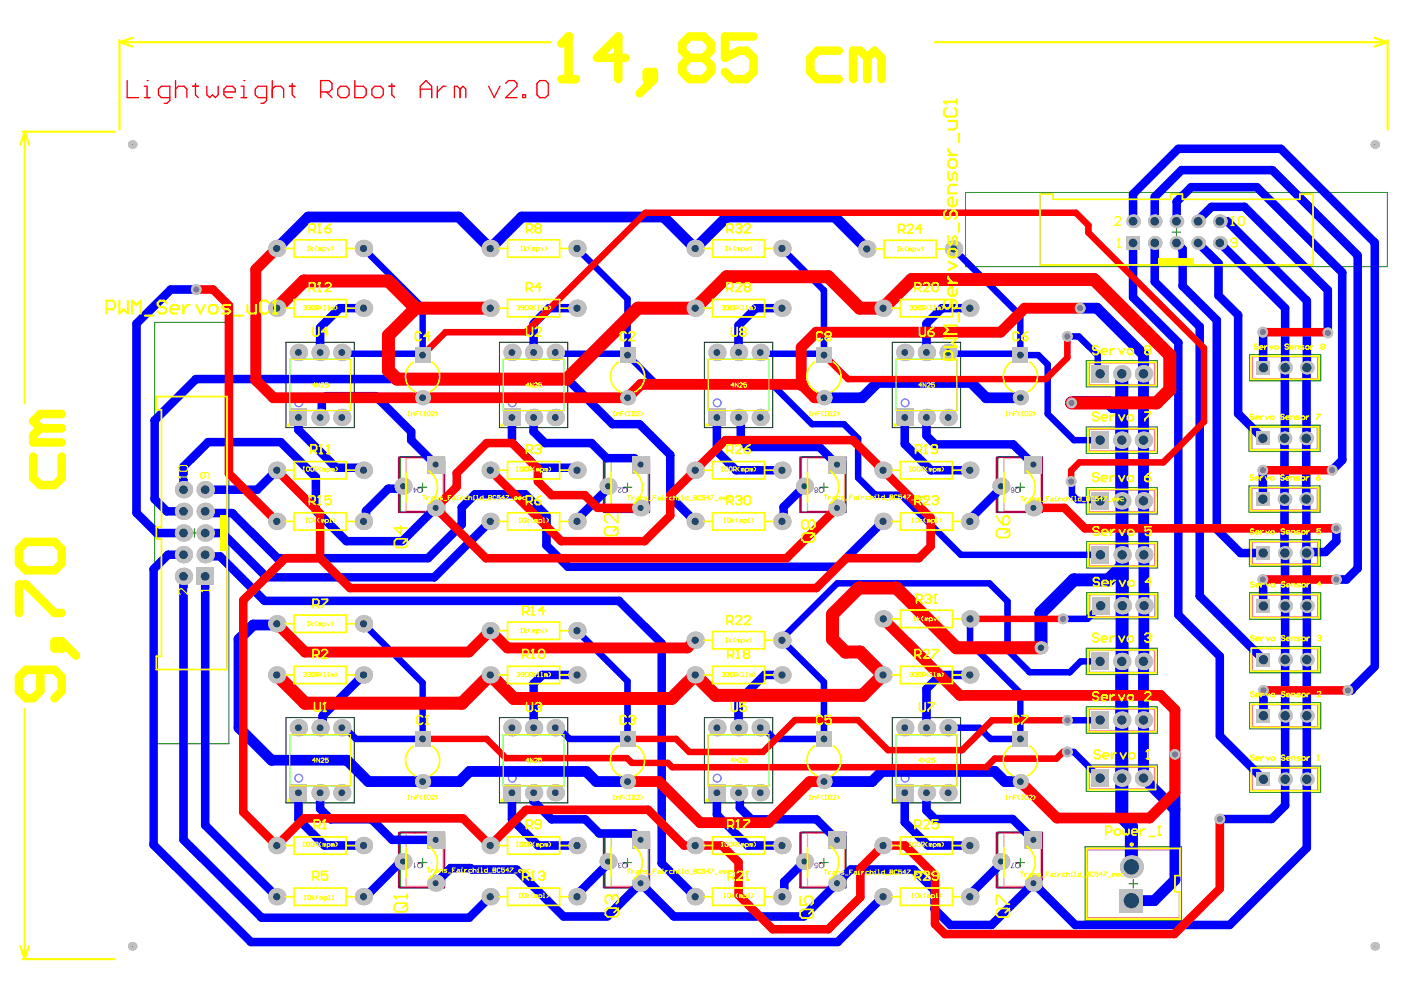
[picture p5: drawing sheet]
<svg xmlns="http://www.w3.org/2000/svg" width="297mm" height="210mm" viewBox="0 0 297 210" stroke-linecap="round" stroke-linejoin="round" font-family="sans-serif">
<path d="M60.6 72.6h14.5v18.1h-14.5zM105.9 72.6h14.5v18.1h-14.5zM149.3 72.6h14.5v18.1h-14.5zM189.2 72.6h14.5v18.1h-14.5zM60.6 152.1h14.5v18.1h-14.5zM105.9 152.1h14.5v18.1h-14.5zM149.3 152.1h14.5v18.1h-14.5zM189.2 152.1h14.5v18.1h-14.5z" fill="none" stroke="#000" stroke-width=".21"/>
<g fill="none" stroke="#008000" stroke-width=".21">
<path d="M204.7 40.8h89.4v15.7h-89.4zM248.5 49.2h1.8M249.4 48.3v1.8M32.8 68.3h15.7v89.4h-15.7zM230.3 76.5h15.1v5.5h-15.1zM236.9 79.2h1.8M237.8 78.3v1.9M264.9 75.2h15.1v5.5h-15.1zM271.6 78h1.8M272.5 77v1.9M230.3 90.5h15.1v5.6h-15.1zM236.9 93.3h1.8"/>
<path d="M237.8 92.4v1.8M264.8 90.2h15.1v5.5h-15.1zM271.4 92.9h1.9M272.3 92v1.8M40.3 113h1.8M41.2 112.1v1.8M88.7 103.3h1.8M89.6 102.4v1.8M132.1 103.3h1.9M133.1 102.4v1.8M173.8 103.3h1.8M174.7 102.4v1.8"/>
<path d="M215.4 103.3h1.8M216.3 102.4v1.8M230.3 103.4h15.1v5.6h-15.1zM230.4 114.8h15v5.6h-15zM236.9 106.2h1.8M237 117.6h1.8M237.8 105.3v1.8M237.9 116.7v1.8M264.8 103h15.1v5.6h-15.1zM264.9 114.5h15v5.5h-15zM271.4 105.8h1.9M271.5 117.3h1.8"/>
<path d="M272.3 104.9v1.8M272.4 116.3v1.9M230.3 137.4h15.1v5.6h-15.1zM230.4 125.6h15.1v5.6h-15.1zM237.1 128.4h1.8M237.8 139.3v1.8M238 127.5v1.8M264.9 137.1h15.1v5.6h-15.1zM264.9 125.7h15.1v5.6h-15.1zM271.6 139.9h1.8M271.6 128.5h1.8M272.5 139v1.8"/>
<path d="M272.5 127.6v1.8M230.3 149.9h15.1v5.6h-15.1zM236.9 140.2h1.8M236.9 152.7h1.8M237.8 151.8v1.8M264.9 148.9h15.1v5.6h-15.1zM271.6 151.7h1.8M272.5 150.8v1.8M230.1 179.5h20.4v15.7h-20.4zM230.3 162.2h15.1v5.6h-15.1zM236.9 165h1.8M237.8 164.1v1.8"/>
<path d="M264.9 162.4h15.1v5.6h-15.1zM271.6 165.2h1.8M272.5 164.3v1.8M88.7 182.9h1.8M89.6 182v1.8M132.1 182.9h1.9M133.1 182v1.8M173.8 182.9h1.8M174.7 182v1.8M215.4 182.9h1.8M216.3 182v1.8M239.4 187.4h1.8"/>
<path d="M240.3 186.5v1.8"/>
</g>
<path d="M84.8 97.1l.2-.2h8.3l.9 1v10.7h-9.4zM128.2 97.1l.2-.2h8.3l1 1v10.7h-9.5zM169.9 97.1l.2-.2h8.3l.9 1v10.7h-9.4zM211.5 97.1l.2-.2h8.3l.9 1v10.7h-9.4zM84.8 176.7l.2-.2h8.3l.9 .9v10.8h-9.4zM128.2 176.7l.2-.2h8.3l1 .9v10.8h-9.5zM169.9 176.7l.2-.2h8.3l.9 .9v10.8h-9.4zM211.5 176.7l.2-.2h8.3l.9 .9v10.8h-9.4z" fill="none" stroke="#008000" stroke-width=".36"/>
<g fill="none" stroke="#f0f" stroke-width=".21">
<path d="M220.5 41.2h2.8v1.1h24.9v-1.1h2.5v1.1h24.9v-1.1h2.8v15h-57.9zM230.9 77h13.8v4.5h-13.8zM265.6 75.7h13.8v4.5h-13.8zM33.1 84.1h15.1v57.8h-15.1v-2.8h1.1v-24.8h-1.1v-2.6h1.1v-24.8h-1.1zM230.9 91h13.8v4.6h-13.8zM265.4 90.6h13.8v4.6h-13.8zM230.9 103.9h13.8v4.6h-13.8zM231 115.3h13.8v4.6h-13.8zM265.4 103.5h13.8v4.6h-13.8zM265.5 115h13.8v4.5h-13.8zM230.9 137.9h13.8v4.6h-13.8zM231.1 126.1h13.8v4.6h-13.8z"/>
<path d="M265.6 137.6h13.8v4.6h-13.8zM265.6 126.2h13.8v4.6h-13.8zM230.9 150.4h13.8v4.6h-13.8zM265.6 149.4h13.8v4.6h-13.8zM230.9 162.7h13.8v4.6h-13.8zM265.6 162.9h13.8v4.6h-13.8zM230.6 180.2h19.4v5.5h-.9v3.4h.9v5.4h-19.4z"/>
</g>
<g fill="#f0f">
<path d="M46.7 109.2h1.5v7.6h-1.5z" fill-rule="evenodd"/>
<path d="M245.6 54.7h7.6v1.5h-7.6z" fill-rule="evenodd"/>
</g>
<path d="M86.1 97.1h7.9v11.3h-7.9zM129.6 97.1h7.8v11.3h-7.8zM171.2 97.1h7.9v11.3h-7.9zM212.8 97.1h7.9v11.3h-7.9zM86.1 176.7h7.9v11.2h-7.9zM129.6 176.7h7.8v11.2h-7.8zM171.2 176.7h7.9v11.2h-7.9zM212.8 176.7h7.9v11.2h-7.9z" fill="none" stroke="#f6b26b" stroke-width=".27"/>
<g fill="none" stroke="#800080" stroke-width=".36">
<path d="M84.5 96.9h9.7M94.2 96.9v11.7h-9.7v-11.5M128 96.9h9.7M137.7 96.9v11.7h-9.7v-11.5M169.6 96.9h9.7M179.3 96.9v11.7h-9.7v-11.5M211.3 96.9h9.6M220.9 96.9v11.7h-9.6v-11.5M84.5 176.5h9.7M94.2 176.5v11.7h-9.7v-11.5M128 176.5h9.7M137.7 176.5v11.7h-9.7v-11.5"/>
<path d="M169.6 176.5h9.7M179.3 176.5v11.7h-9.7v-11.5M211.3 176.5h9.6M220.9 176.5v11.7h-9.6v-11.5"/>
</g>
<g fill="#800080">
<path d="M87.8 182.9h.1v.9l.3-.1-.3 .4z"/>
<path d="M172.7 183h.2a.35 .35 0 0 1 .5 .2h-.1a.25 .25 0 0 0-.4-.1 .25 .25 0 0 0-.1 .3 .25 .25 0 0 0 .4 .1h.2l-.1 .6h-.6v-.2h.4l.1-.2a.4 .4 0 0 1-.5-.2 .4 .4 0 0 1 0-.5z"/>
<path d="M131.1 183.1l.1-.1a.35 .35 0 0 1 .6 .2h-.2a.24 .24 0 0 0-.3-.2 .24 .24 0 0 0-.1 .3 .24 .24 0 0 0 .3 .2v.1a.2 .2 0 0 0-.3 .2 .2 .2 0 0 0 .2 .2 .2 .2 0 0 0 .2-.3l.2 .1a.31 .31 0 0 1-.5 .3 .31 .31 0 0 1 0-.5l-.3-.2z"/>
<path d="M214.7 182.9h.2v.3l-.4 .7h.5v.2h-.7z"/>
<path d="M131 103.4h.8l-.5 .6a.24 .24 0 0 0-.1 .2 .24 .24 0 0 0 .2 .2 .24 .24 0 0 0 .2-.3l.2 .2-.3 .2a.42 .42 0 0 1-.5-.4 .42 .42 0 0 1 .4-.4l.2-.2h-.6z"/>
<path d="M88.7 183.1l-.1 .4a.44 .44 0 0 0 .5 .4 .44 .44 0 0 0 .4-.6 .44 .44 0 0 0-.6-.2l.1 .1zM88.5 182.8l.5 .1a.6 .6 0 0 1 .6 .8 .6 .6 0 0 1-.9 .3 .6 .6 0 0 1-.1-.9z"/>
<path d="M173.8 183.1l-.1 .5a.44 .44 0 0 0 .8 .2 .44 .44 0 0 0-.3-.7h-.2l.1 .1zM173.6 182.8l.5 .1a.59 .59 0 0 1 .6 .7 .59 .59 0 0 1-.9 .4 .59 .59 0 0 1-.1-.9l-.1-.1z"/>
<path d="M88.7 103.6v.5a.42 .42 0 0 0 .5 .1 .42 .42 0 0 0 .2-.5 .42 .42 0 0 0-.6-.2h.2v.2zM88.5 103.3l.9 .1 .2 .6a.6 .6 0 0 1-.9 .4 .6 .6 0 0 1-.1-1z"/>
<path d="M87.9 103.8v.5l.4-.5zM87.7 103.4h.2v.2h.5l-.6 .9-.1-.7h-.1v-.2h.1z"/>
<path d="M173.8 103.5l-.1 .4a.43 .43 0 0 0 .4 .4 .43 .43 0 0 0 .5-.3 .43 .43 0 0 0-.3-.5h-.3l.1 .2zM173.6 103.3l.8 .1 .3 .6a.59 .59 0 0 1-.9 .4 .59 .59 0 0 1-.1-1z"/>
<path d="M172.9 104.2a.18 .18 0 0 0 .3 0 .18 .18 0 0 0-.3 0zM172.8 103.7a.25 .25 0 0 0 .5 0 .25 .25 0 0 0-.5 0zM172.7 103.5a.35 .35 0 0 1 .6-.1 .35 .35 0 0 1-.1 .6 .3 .3 0 0 1 .1 .4 .3 .3 0 0 1-.5 0 .3 .3 0 0 1 .1-.4l-.2-.1z"/>
<path d="M132.1 183.2v.5l.1 .1a.44 .44 0 0 0 .7-.3 .44 .44 0 0 0-.6-.4h.2l-.1 .1zM131.9 182.8l.5 .1a.6 .6 0 0 1 .6 .7 .6 .6 0 0 1-.8 .4 .6 .6 0 0 1-.1-.9z"/>
<path d="M215.4 183.2v.5a.44 .44 0 0 0 .6 .2 .44 .44 0 0 0 .2-.6 .44 .44 0 0 0-.6-.2h.2l-.1 .1zM215.2 182.8l.6 .1a.59 .59 0 0 1 .5 .8 .59 .59 0 0 1-.9 .3 .59 .59 0 0 1 0-.9z"/>
<path d="M132.1 103.6v.4a.43 .43 0 0 0 .6 .3 .43 .43 0 0 0 .1-.7l-.4-.2v.3zM131.9 103.3l.9 .1 .2 .4a.58 .58 0 0 1-.8 .7 .58 .58 0 0 1-.1-1z"/>
<path d="M215.4 103.6v.4a.43 .43 0 0 0 .6 .3 .43 .43 0 0 0 .1-.7l-.5-.2 .1 .3zM215.2 103.3l.9 .1 .2 .4a.58 .58 0 0 1-.8 .7 .58 .58 0 0 1-.1-1z"/>
<path d="M214.4 103.5a.48 .48 0 0 1 .6 0 .48 .48 0 0 1 0 .6 .37 .37 0 0 1-.3 .4 .37 .37 0 0 1-.4-.3h.1a.26 .26 0 0 0 .4 .1 .26 .26 0 0 0 .1-.3 .36 .36 0 0 1-.5 0 .36 .36 0 0 1 0-.5zM214.4 103.7a.25 .25 0 0 0 .5 0 .25 .25 0 0 0-.5 0z"/>
</g>
<g fill="none" stroke="#0ff" stroke-width=".23">
<path d="M61.4 76.2h12.9v10.8h-12.9zM106.7 76.2h12.9v10.8h-12.9zM150.1 76.2h12.9v10.8h-12.9zM190 76.2h12.9v10.8h-12.9zM61.4 155.8h12.9v10.8h-12.9zM106.7 155.8h12.9v10.8h-12.9zM150.1 155.8h12.9v10.8h-12.9zM190 155.8h12.9v10.8h-12.9z"/>
<circle cx="63.3" cy="85.4" r=".81"/>
<circle cx="108.6" cy="85.4" r=".81"/>
<circle cx="152.1" cy="85.4" r=".81"/>
<circle cx="191.9" cy="85.4" r=".81"/>
<circle cx="63.3" cy="165" r=".81"/>
<circle cx="108.6" cy="165" r=".81"/>
<circle cx="152.1" cy="165" r=".81"/>
<circle cx="191.9" cy="165" r=".81"/>
</g>
<g fill="none" stroke="#00f" stroke-width="1.8">
<path d="M240.2 41.1v5.8M240.2 51.5v11.6M249.5 46.9h-.1M250.7 52.8v7.9M254 46.7v.2M258.3 55.8v6.8M284.6 57.8v39.8M287.9 54.2v66.3M291.5 51.4v89.9M67.9 69.5v5.2M72 65.3h5.1M116.4 65.3h5.9"/>
<path d="M160.2 65.3h5.6M196.4 68.6v6.1M254.4 69.3v57.1M258 67.9v44.3M262.5 66.8v20.9M272.5 65.3l-.2 51.9 .2 11.3M277.1 63.8l-.2 29.1M63.3 88.5v2.7M121.8 99.2l.5 .5M128.6 97.1h5.9l1.3 1.4M129.9 89.9h5.7M152 88.5v7.2"/>
<path d="M157.1 93.3l1.5 1.5M191.8 88.5v5.7M196.4 88.5v3.9M276.9 92.9v12.9M276.9 92.9h.1M43.5 113h3.6M43.5 108.4l.4 .4h5.3M67 101.2v7.1M77.6 108.3v1.7M85.5 103.1l-.6 .5M115.9 109.3v6.3M122.3 110.1v.5"/>
<path d="M128.9 103.1v.4M166.1 107.5v2.7l-.3 .4M272.3 105.8h.1M276.9 105.8l.2 74M276.9 105.8h.1M277.2 117l-.2 .3M283.3 112v2.7M140.3 136.4v46.6M258.6 139.2v16.8M267.7 122.9h.1M272.5 128.5v42.3M272.5 139.9h.1"/>
<path d="M272.5 128.5h.1M277 128.5h.1M277.1 139.9h.1M277.1 139.8v.1M196.4 146.1v8.2M272.5 151.7h.1M277.1 151.7h.1M285.8 146.4h.6M63.3 168.1v5.6M67.9 168.1v3.4M68.8 179.3h8.3M83.1 178.1h9.3"/>
<path d="M114.1 179.3h8.2M152 168.1v4.6M156.6 168.1l.3 .2M158.5 179.3h7.3M191.8 168.1v6.2M196.4 168.1v3.7M277.1 165.2h.1M77.1 190.1h.4M85 182.7h.5M99.7 184.1l.3 .3M122.3 189.7v.4M128.9 182.7v.4"/>
<path d="M166.3 186.9v2.7l-.5 .5M201.5 196.1h8.7M205.6 189.7v.4M212.2 182.7v.4"/>
</g>
<g fill="none" stroke="#00f" stroke-width="1.4">
<path d="M72.5 74.7l.3 .3M89.6 65.2v10.1l-.3-.3M117.7 74.7l.3 .3M133.1 63.4v11.9l-.3-.3M161.2 74.7l.3 .3M174.7 61.6v13.7l-.3-.3M201 74.7l.3 .3M216.1 75l.2 .3h3.8M222.1 77.3v10.5M232.7 75.3v3.5l.5 .4M172.2 89.9h6.7M181.9 92.9v8.4"/>
<path d="M185.5 104.9h5.5M227.1 102.1l.2 .2M233.1 106l.1 .2M213.6 127.5v10.3M89.6 144.8v11.9M117.7 154.3h.7M133.1 144.4v12.3M174.7 144.6v12.1M218.3 142.5h8.5M226.3 159.4h1.4M233.2 152.7h.1"/>
</g>
<path d="M237.8 79.2h.1M237.8 152.7h.1M239.9 175.2v8.6" fill="none" stroke="#00f" stroke-width="2.8"/>
<path d="M242.4 79.2h.1M242.4 152.7h.1" fill="none" stroke="#00f" stroke-width="2.3"/>
<circle cx="286.4" cy="146.4" r=".9" fill="#00f"/>
<g fill="none" stroke="#00f" stroke-width="1.8">
<path d="M240.2 41.1l9.6-9.6h21.8l19.9 19.9M244.8 46.9v-5.2l5.7-5.6h19.3l18.1 18.1M244.8 51.5v8.2l9.6 9.6M249.4 51.5l1.3 1.3M249.5 46.9v-4.1l3.1-3.1h13.9l18.1 18.1M254 46.7l2.9-2.8h6.9l17.7 17.6v9.1M254 51.5l4.3 4.3M258.6 46.9h1.6l16.9 16.9M258.6 51.5l13.9 13.8M41.6 61.4h-5.4l-7.3 7.2v40.1l4.3 4.3h5.7M72 65.3l-4.1 4.2M116.4 65.3l-3.3 3.3v6.1"/>
<path d="M160.2 65.3l-3.6 3.7v5.7M205.6 65.3h-5.9l-3.3 3.3M240.2 63.1l9.6 9.5v57.8l8.8 8.8M250.7 60.7l7.3 7.2M258.3 62.6l4.2 4.2M267.7 70.4l.2 7.6M58.7 99.7l-4.2 4.1h-11M63.3 91.2l8 8h5.2l.6 .5M67.9 88.5l.3-.3v-3.1l1.1-1.1h10.3l7.6 7.5v1.8l5.2 5.2M108.5 88.5v5.4l5.3 5.3h8M113.1 88.5v3l2.5 2.4h9.8l3.2 3.2M129.9 89.9l-9.6-9.5h-78.8l-8.7 8.7v16.7l2.6 2.6h3.5"/>
<path d="M135.6 89.9l6.5 6.6v8.8l5.3 5.3M152 95.7l4 4h9.8M156.6 88.5l.5 .5v4.3M158.6 94.8h15.1l3.8 3.7M191.8 94.2l5.6 5.5h8.2M196.4 92.4l1.9 1.8h16.5l4.3 4.3M262.5 87.7l5.2 5.2M267.7 99.7v6.1M284.6 97.6l-2.2 2.1M38.9 117.6h-3.3l-3 3.1v58.4l20.6 20.6h124.4l9.6-9.6M43.5 117.6l.4 .4h2.8l9.4 9.4h75.1l9.1 9M49.2 108.8l9.6 9.6h31.9l7.2-7.2v-3.6l2.8-2.8h10.6l4.6 4.5"/>
<path d="M67 101.2l-7.5-7.5h-15.4l-5.2 5.2v4.9M77.6 110l-.5 .6M84.9 103.6h-2.6l-4.7 4.7M92.4 107.7l-7.1 7h-11.9l-6.4-6.4M103.9 110.6l-11.8 11.8h-35.6l-9.4-9.4M128.9 103.5l-6.6 6.6M170.6 103.1l-4.5 4.4M187.2 110.6l-9.6 9.6h-57.2l-4.5-4.6M212.2 103.1v.4l-6.6 6.6v.5M258 112.2l5 5.1h4.8M283.3 114.7l-2.3 2.3h-3.8M38.9 122.2v55.8l16.6 16.6h44l4.4-4.5"/>
<path d="M43.5 122.2v52.8l15.2 15.1M254.4 126.4l13.5 13.5M267.8 122.9l.1 5.6M287.9 120.5l-2.4 2.4h-2.2M77.1 143.1l-8.7 8.7v2l-.5 .5M122.3 143.1h-7.3l-1.9 1.8v9.4M165.8 143.1h-3.7l-5.5 5.5v5.7M205.6 143.1h-6.2l-3 3M258.6 156l9.3 9.2M267.9 146.4v5.3M291.5 141.3l-5.1 5.1M63.3 173.7l5.5 5.6"/>
<path d="M67.9 171.5l2.2 2.2h8.7l4.3 4.4M108.5 168.1v5.6l5.6 5.6M113.1 168.1v1.8l3.9 3.8h7.1l3 3h7.4l1.3 1.4M152 172.7l6.5 6.6M156.9 168.3v3l2.4 2.4h13.8l4.4 4.4M191.8 174.3l5 5h8.8M196.4 171.8l1.8 1.8h16.5l4.4 4.5M272.5 170.8l-2.9 2.8h-11M277.1 179.8l-16.4 16.3h-32.7l-8.9-8.8-8.9 8.8M85 182.7l-7.5 7.4M99.7 184.1h-4.1l-3.2 3.2M100 184.4h9.5l10 9.9h9.3l7-7 7.1 7h27.5l10-9.9h13.3l4.4 4.4v3.9l3.4 3.4"/>
<path d="M128.9 183.1l-6.6 6.6M140.3 183l7.1 7.1M170.6 182.7l-4.3 4.2M212.2 183.1l-6.6 6.6"/>
</g>
<path d="M58.7 52.7l6.6-6.7h32l6.6 6.7 6.7-6.7h30.1l6.7 6.7 6.7-6.7h22.9l6.8 6.8M229 65.3h3.6l9.8 9.9v31M216.3 84.3h-7.2l-3.2-3.2h-19.8l-3.3 3.2h-8.1M242.4 93.3h.1M242.4 106.2h.1M242.4 106.2l.2 22.2-.2 36.6 6.7 6.6M58.7 132.3l-.3 .2h-4.7l-3 3v18.8l6.9 6.9h16l4.5 4.5h19.3l2.2-2.1h24.7l2.1 2.1h6.7M249.1 159.9v26.7l-4.4 4.4h-4.8M174.7 165.7h10.2l2.1-2.1h23.9l2.2 2.1h3.2" fill="none" stroke="#00f" stroke-width="2.3"/>
<g fill="none" stroke="#00f" stroke-width="1.4">
<path d="M77.1 52.7l12.5 12.5M122.3 52.7l10.8 10.7M165.8 52.7l8.9 8.9M202.2 52.8l14.1 14.1v8.4M72.8 75h16.5M118 75h14.8M133.1 75.3l5.8 5.8h24.4l8.9 8.8M161.5 75h12.9M201.3 75h14.8M220.1 75.3l2 2M226.3 71.3h2.4l4 4M178.9 89.9l3 3"/>
<path d="M222.1 87.8l5.6 5.5h5.5M181.9 101.3l3.6 3.6M191 104.9l12.7 12.7h29.6M227.3 102.3v2.6l1.1 1.1h4.7M77.1 132.3l12.5 12.5M122.3 133.7l10.8 10.7M205.7 131.2v5.1l10.6 10.7v9.7h-6.3l-2.4-2.4h-6.6M213.6 127.5l-3.8-3.8h-32.3l-11.9 11.9 9.1 9M213.6 137.8l4.7 4.7M233.4 128.4l-2.8 2.8h-5.2M72.5 154.3h.6l2.4 2.4h14.1M118.4 154.3l2.3 2.4h12.4"/>
<path d="M161.2 154.3h.6l2.4 2.4h10.5M226.3 152.7h6.9M227.7 159.4l5.5 5.6M233.2 140.2h-4.1l-2.3 2.3"/>
</g>
<path d="M237.8 79.2l.1 49.2M227.2 85.4h8l.8 .8h1.8M237.8 93.3h.1M237.8 128.2l.1 .2M237.9 120.1l-2.9 2.8h-7.3l-7 7v7.4M237.9 128.4l-.1 44.8 2.1 2" fill="none" stroke="#00f" stroke-width="2.8"/>
<circle cx="283.3" cy="122.9" r="1.15" fill="#c0c0c0"/>
<circle cx="283.3" cy="122.9" r=".64" fill="#a64d79"/>
<circle cx="41.6" cy="61.4" r="1.15" fill="#c0c0c0"/>
<circle cx="41.6" cy="61.4" r=".64" fill="#a64d79"/>
<circle cx="226.3" cy="159.4" r="1.15" fill="#c0c0c0"/>
<circle cx="226.3" cy="159.4" r=".64" fill="#a64d79"/>
<circle cx="281.5" cy="70.6" r="1.15" fill="#c0c0c0"/>
<circle cx="281.5" cy="70.6" r=".64" fill="#a64d79"/>
<circle cx="282.4" cy="99.7" r="1.15" fill="#c0c0c0"/>
<circle cx="282.4" cy="99.7" r=".64" fill="#a64d79"/>
<circle cx="285.8" cy="146.4" r="1.15" fill="#c0c0c0"/>
<circle cx="285.8" cy="146.4" r=".64" fill="#a64d79"/>
<circle cx="283.3" cy="112" r="1.15" fill="#c0c0c0"/>
<circle cx="283.3" cy="112" r=".64" fill="#a64d79"/>
<circle cx="249.1" cy="159.9" r="1.15" fill="#c0c0c0"/>
<circle cx="249.1" cy="159.9" r=".64" fill="#a64d79"/>
<circle cx="258.6" cy="173.6" r="1.15" fill="#c0c0c0"/>
<circle cx="258.6" cy="173.6" r=".64" fill="#a64d79"/>
<circle cx="226.3" cy="71.3" r="1.15" fill="#c0c0c0"/>
<circle cx="226.3" cy="71.3" r=".64" fill="#a64d79"/>
<circle cx="229" cy="65.3" r="1.15" fill="#c0c0c0"/>
<circle cx="229" cy="65.3" r=".64" fill="#a64d79"/>
<circle cx="227.2" cy="85.4" r="1.15" fill="#c0c0c0"/>
<circle cx="227.2" cy="85.4" r=".64" fill="#a64d79"/>
<circle cx="227.1" cy="102.1" r="1.15" fill="#c0c0c0"/>
<circle cx="227.1" cy="102.1" r=".64" fill="#a64d79"/>
<circle cx="225.4" cy="131.2" r="1.15" fill="#c0c0c0"/>
<circle cx="225.4" cy="131.2" r=".64" fill="#a64d79"/>
<circle cx="226.3" cy="152.7" r="1.15" fill="#c0c0c0"/>
<circle cx="226.3" cy="152.7" r=".64" fill="#a64d79"/>
<circle cx="267.9" cy="146.4" r="1.15" fill="#c0c0c0"/>
<circle cx="267.9" cy="146.4" r=".64" fill="#a64d79"/>
<circle cx="267.7" cy="70.4" r="1.15" fill="#c0c0c0"/>
<circle cx="267.7" cy="70.4" r=".64" fill="#a64d79"/>
<circle cx="267.7" cy="99.7" r="1.15" fill="#c0c0c0"/>
<circle cx="267.7" cy="99.7" r=".64" fill="#a64d79"/>
<circle cx="267.7" cy="122.9" r="1.15" fill="#c0c0c0"/>
<circle cx="267.7" cy="122.9" r=".64" fill="#a64d79"/>
<circle cx="291.5" cy="200.6" r=".9" fill="#c0c0c0"/>
<circle cx="291.5" cy="200.6" r=".09" fill="#1f4769"/>
<circle cx="177.5" cy="187.3" r="1.81" fill="#c0c0c0"/>
<circle cx="177.5" cy="187.3" r=".64" fill="#1f4769"/>
<path d="M175.6 176.3h3.7v3.6h-3.7z" fill-rule="evenodd" fill="#c0c0c0"/>
<circle cx="177.5" cy="178.1" r=".64" fill="#1f4769"/>
<path d="M175.6 96.7h3.7v3.6h-3.7z" fill-rule="evenodd" fill="#c0c0c0"/>
<circle cx="177.5" cy="98.5" r=".64" fill="#1f4769"/>
<circle cx="276.9" cy="105.8" r="1.45" fill="#c0c0c0"/>
<circle cx="276.9" cy="105.8" r="1" fill="#1f4769"/>
<circle cx="291.5" cy="30.6" r=".9" fill="#c0c0c0"/>
<circle cx="291.5" cy="30.6" r=".09" fill="#1f4769"/>
<circle cx="177.5" cy="107.7" r="1.81" fill="#c0c0c0"/>
<circle cx="177.5" cy="107.7" r=".64" fill="#1f4769"/>
<circle cx="276.9" cy="92.9" r="1.45" fill="#c0c0c0"/>
<circle cx="276.9" cy="92.9" r="1" fill="#1f4769"/>
<circle cx="28" cy="200.6" r=".9" fill="#c0c0c0"/>
<circle cx="28" cy="200.6" r=".09" fill="#1f4769"/>
<circle cx="28" cy="30.6" r=".9" fill="#c0c0c0"/>
<circle cx="28" cy="30.6" r=".09" fill="#1f4769"/>
<circle cx="43.5" cy="113" r="1.84" fill="#c0c0c0"/>
<circle cx="43.5" cy="113" r=".92" fill="#1f4769"/>
<circle cx="43.5" cy="117.6" r="1.84" fill="#c0c0c0"/>
<circle cx="43.5" cy="117.6" r=".92" fill="#1f4769"/>
<circle cx="43.5" cy="103.8" r="1.84" fill="#c0c0c0"/>
<circle cx="43.5" cy="103.8" r=".92" fill="#1f4769"/>
<circle cx="58.7" cy="190.1" r="1.84" fill="#c0c0c0"/>
<circle cx="58.7" cy="190.1" r=".77" fill="#1f4769"/>
<circle cx="58.7" cy="179.3" r="1.84" fill="#c0c0c0"/>
<circle cx="58.7" cy="179.3" r=".77" fill="#1f4769"/>
<circle cx="58.7" cy="143.1" r="1.84" fill="#c0c0c0"/>
<circle cx="58.7" cy="143.1" r=".77" fill="#1f4769"/>
<circle cx="58.7" cy="132.3" r="1.84" fill="#c0c0c0"/>
<circle cx="58.7" cy="132.3" r=".77" fill="#1f4769"/>
<circle cx="58.7" cy="99.7" r="1.84" fill="#c0c0c0"/>
<circle cx="58.7" cy="99.7" r=".77" fill="#1f4769"/>
<path d="M61.4 86.7h3.7v3.6h-3.7z" fill-rule="evenodd" fill="#c0c0c0"/>
<circle cx="63.3" cy="88.5" r=".72" fill="#1f4769"/>
<circle cx="63.3" cy="74.7" r="1.84" fill="#c0c0c0"/>
<circle cx="63.3" cy="74.7" r=".72" fill="#1f4769"/>
<circle cx="58.7" cy="52.7" r="1.84" fill="#c0c0c0"/>
<circle cx="58.7" cy="52.7" r=".77" fill="#1f4769"/>
<circle cx="77.1" cy="190.1" r="1.84" fill="#c0c0c0"/>
<circle cx="77.1" cy="190.1" r=".77" fill="#1f4769"/>
<circle cx="77.1" cy="179.3" r="1.84" fill="#c0c0c0"/>
<circle cx="77.1" cy="179.3" r=".77" fill="#1f4769"/>
<circle cx="77.1" cy="143.1" r="1.84" fill="#c0c0c0"/>
<circle cx="77.1" cy="143.1" r=".77" fill="#1f4769"/>
<circle cx="77.1" cy="132.3" r="1.84" fill="#c0c0c0"/>
<circle cx="77.1" cy="132.3" r=".77" fill="#1f4769"/>
<circle cx="77.1" cy="99.7" r="1.84" fill="#c0c0c0"/>
<circle cx="77.1" cy="99.7" r=".77" fill="#1f4769"/>
<circle cx="72.5" cy="88.5" r="1.84" fill="#c0c0c0"/>
<circle cx="72.5" cy="88.5" r=".72" fill="#1f4769"/>
<circle cx="72.5" cy="74.7" r="1.84" fill="#c0c0c0"/>
<circle cx="72.5" cy="74.7" r=".72" fill="#1f4769"/>
<circle cx="77.1" cy="52.7" r="1.84" fill="#c0c0c0"/>
<circle cx="77.1" cy="52.7" r=".77" fill="#1f4769"/>
<circle cx="92.4" cy="187.3" r="1.81" fill="#c0c0c0"/>
<circle cx="92.4" cy="187.3" r=".64" fill="#1f4769"/>
<path d="M90.5 176.3h3.7v3.6h-3.7z" fill-rule="evenodd" fill="#c0c0c0"/>
<circle cx="92.4" cy="178.1" r=".64" fill="#1f4769"/>
<circle cx="89.6" cy="165.7" r="1.61" fill="#c0c0c0"/>
<circle cx="89.6" cy="165.7" r=".72" fill="#1f4769"/>
<path d="M88 155.1h3.2v3.2h-3.2z" fill-rule="evenodd" fill="#c0c0c0"/>
<circle cx="89.6" cy="156.7" r=".72" fill="#1f4769"/>
<circle cx="85.5" cy="103.1" r="1.81" fill="#c0c0c0"/>
<circle cx="85.5" cy="103.1" r=".64" fill="#1f4769"/>
<path d="M90.5 96.7h3.7v3.6h-3.7z" fill-rule="evenodd" fill="#c0c0c0"/>
<circle cx="92.4" cy="98.5" r=".64" fill="#1f4769"/>
<circle cx="89.6" cy="84.3" r="1.61" fill="#c0c0c0"/>
<circle cx="89.6" cy="84.3" r=".72" fill="#1f4769"/>
<path d="M88 73.7h3.2v3.2h-3.2z" fill-rule="evenodd" fill="#c0c0c0"/>
<circle cx="89.6" cy="75.3" r=".72" fill="#1f4769"/>
<circle cx="103.9" cy="190.1" r="1.84" fill="#c0c0c0"/>
<circle cx="103.9" cy="190.1" r=".77" fill="#1f4769"/>
<circle cx="103.9" cy="179.3" r="1.84" fill="#c0c0c0"/>
<circle cx="103.9" cy="179.3" r=".77" fill="#1f4769"/>
<circle cx="103.9" cy="143.1" r="1.84" fill="#c0c0c0"/>
<circle cx="103.9" cy="143.1" r=".77" fill="#1f4769"/>
<circle cx="103.9" cy="133.7" r="1.84" fill="#c0c0c0"/>
<circle cx="103.9" cy="133.7" r=".77" fill="#1f4769"/>
<circle cx="103.9" cy="99.7" r="1.84" fill="#c0c0c0"/>
<circle cx="103.9" cy="99.7" r=".77" fill="#1f4769"/>
<path d="M106.7 86.7h3.7v3.6h-3.7z" fill-rule="evenodd" fill="#c0c0c0"/>
<circle cx="108.5" cy="88.5" r=".72" fill="#1f4769"/>
<circle cx="108.5" cy="74.7" r="1.84" fill="#c0c0c0"/>
<circle cx="108.5" cy="74.7" r=".72" fill="#1f4769"/>
<circle cx="103.9" cy="52.7" r="1.84" fill="#c0c0c0"/>
<circle cx="103.9" cy="52.7" r=".77" fill="#1f4769"/>
<circle cx="122.3" cy="190.1" r="1.84" fill="#c0c0c0"/>
<circle cx="122.3" cy="190.1" r=".77" fill="#1f4769"/>
<circle cx="122.3" cy="179.3" r="1.84" fill="#c0c0c0"/>
<circle cx="122.3" cy="179.3" r=".77" fill="#1f4769"/>
<circle cx="122.3" cy="143.1" r="1.84" fill="#c0c0c0"/>
<circle cx="122.3" cy="143.1" r=".77" fill="#1f4769"/>
<circle cx="122.3" cy="133.7" r="1.84" fill="#c0c0c0"/>
<circle cx="122.3" cy="133.7" r=".77" fill="#1f4769"/>
<circle cx="122.3" cy="99.7" r="1.84" fill="#c0c0c0"/>
<circle cx="122.3" cy="99.7" r=".77" fill="#1f4769"/>
<circle cx="117.7" cy="88.5" r="1.84" fill="#c0c0c0"/>
<circle cx="117.7" cy="88.5" r=".72" fill="#1f4769"/>
<circle cx="117.7" cy="74.7" r="1.84" fill="#c0c0c0"/>
<circle cx="117.7" cy="74.7" r=".72" fill="#1f4769"/>
<circle cx="122.3" cy="52.7" r="1.84" fill="#c0c0c0"/>
<circle cx="122.3" cy="52.7" r=".77" fill="#1f4769"/>
<circle cx="135.8" cy="187.3" r="1.81" fill="#c0c0c0"/>
<circle cx="135.8" cy="187.3" r=".64" fill="#1f4769"/>
<path d="M134 176.3h3.6v3.6h-3.6z" fill-rule="evenodd" fill="#c0c0c0"/>
<circle cx="135.8" cy="178.1" r=".64" fill="#1f4769"/>
<circle cx="133.1" cy="165.7" r="1.61" fill="#c0c0c0"/>
<circle cx="133.1" cy="165.7" r=".72" fill="#1f4769"/>
<path d="M131.4 155.1h3.3v3.2h-3.3z" fill-rule="evenodd" fill="#c0c0c0"/>
<circle cx="133.1" cy="156.7" r=".72" fill="#1f4769"/>
<circle cx="128.9" cy="103.1" r="1.81" fill="#c0c0c0"/>
<circle cx="128.9" cy="103.1" r=".64" fill="#1f4769"/>
<path d="M134 96.7h3.6v3.6h-3.6z" fill-rule="evenodd" fill="#c0c0c0"/>
<circle cx="135.8" cy="98.5" r=".64" fill="#1f4769"/>
<circle cx="133.1" cy="84.3" r="1.61" fill="#c0c0c0"/>
<circle cx="133.1" cy="84.3" r=".72" fill="#1f4769"/>
<path d="M131.4 73.7h3.3v3.2h-3.3z" fill-rule="evenodd" fill="#c0c0c0"/>
<circle cx="133.1" cy="75.3" r=".72" fill="#1f4769"/>
<circle cx="147.4" cy="190.1" r="1.84" fill="#c0c0c0"/>
<circle cx="147.4" cy="190.1" r=".77" fill="#1f4769"/>
<circle cx="147.4" cy="179.3" r="1.84" fill="#c0c0c0"/>
<circle cx="147.4" cy="179.3" r=".77" fill="#1f4769"/>
<circle cx="147.4" cy="143.1" r="1.84" fill="#c0c0c0"/>
<circle cx="147.4" cy="143.1" r=".77" fill="#1f4769"/>
<circle cx="147.4" cy="135.7" r="1.84" fill="#c0c0c0"/>
<circle cx="147.4" cy="135.7" r=".77" fill="#1f4769"/>
<circle cx="147.4" cy="99.7" r="1.84" fill="#c0c0c0"/>
<circle cx="147.4" cy="99.7" r=".77" fill="#1f4769"/>
<path d="M150.2 86.7h3.6v3.6h-3.6z" fill-rule="evenodd" fill="#c0c0c0"/>
<circle cx="152" cy="88.5" r=".72" fill="#1f4769"/>
<circle cx="152" cy="74.7" r="1.84" fill="#c0c0c0"/>
<circle cx="152" cy="74.7" r=".72" fill="#1f4769"/>
<circle cx="147.4" cy="52.7" r="1.84" fill="#c0c0c0"/>
<circle cx="147.4" cy="52.7" r=".77" fill="#1f4769"/>
<circle cx="165.8" cy="190.1" r="1.84" fill="#c0c0c0"/>
<circle cx="165.8" cy="190.1" r=".77" fill="#1f4769"/>
<circle cx="165.8" cy="179.3" r="1.84" fill="#c0c0c0"/>
<circle cx="165.8" cy="179.3" r=".77" fill="#1f4769"/>
<circle cx="165.8" cy="143.1" r="1.84" fill="#c0c0c0"/>
<circle cx="165.8" cy="143.1" r=".77" fill="#1f4769"/>
<circle cx="165.8" cy="135.7" r="1.84" fill="#c0c0c0"/>
<circle cx="165.8" cy="135.7" r=".77" fill="#1f4769"/>
<circle cx="165.8" cy="99.7" r="1.84" fill="#c0c0c0"/>
<circle cx="165.8" cy="99.7" r=".77" fill="#1f4769"/>
<circle cx="161.2" cy="88.5" r="1.84" fill="#c0c0c0"/>
<circle cx="161.2" cy="88.5" r=".72" fill="#1f4769"/>
<circle cx="161.2" cy="74.7" r="1.84" fill="#c0c0c0"/>
<circle cx="161.2" cy="74.7" r=".72" fill="#1f4769"/>
<circle cx="165.8" cy="52.7" r="1.84" fill="#c0c0c0"/>
<circle cx="165.8" cy="52.7" r=".77" fill="#1f4769"/>
<circle cx="174.7" cy="165.7" r="1.61" fill="#c0c0c0"/>
<circle cx="174.7" cy="165.7" r=".72" fill="#1f4769"/>
<path d="M173.1 155.1h3.2v3.2h-3.2z" fill-rule="evenodd" fill="#c0c0c0"/>
<circle cx="174.7" cy="156.7" r=".72" fill="#1f4769"/>
<circle cx="174.7" cy="84.3" r="1.61" fill="#c0c0c0"/>
<circle cx="174.7" cy="84.3" r=".72" fill="#1f4769"/>
<path d="M173.1 73.7h3.2v3.2h-3.2z" fill-rule="evenodd" fill="#c0c0c0"/>
<circle cx="174.7" cy="75.3" r=".72" fill="#1f4769"/>
<circle cx="187.2" cy="190.1" r="1.84" fill="#c0c0c0"/>
<circle cx="187.2" cy="190.1" r=".77" fill="#1f4769"/>
<circle cx="187.2" cy="179.3" r="1.84" fill="#c0c0c0"/>
<circle cx="187.2" cy="179.3" r=".77" fill="#1f4769"/>
<circle cx="187.2" cy="143.1" r="1.84" fill="#c0c0c0"/>
<circle cx="187.2" cy="143.1" r=".77" fill="#1f4769"/>
<circle cx="187.3" cy="131.2" r="1.84" fill="#c0c0c0"/>
<circle cx="187.3" cy="131.2" r=".77" fill="#1f4769"/>
<circle cx="187.2" cy="99.7" r="1.84" fill="#c0c0c0"/>
<circle cx="187.2" cy="99.7" r=".77" fill="#1f4769"/>
<path d="M190 86.7h3.7v3.6h-3.7z" fill-rule="evenodd" fill="#c0c0c0"/>
<circle cx="191.8" cy="88.5" r=".72" fill="#1f4769"/>
<circle cx="196.4" cy="88.5" r="1.84" fill="#c0c0c0"/>
<circle cx="196.4" cy="88.5" r=".72" fill="#1f4769"/>
<circle cx="191.8" cy="74.7" r="1.84" fill="#c0c0c0"/>
<circle cx="191.8" cy="74.7" r=".72" fill="#1f4769"/>
<circle cx="196.4" cy="74.7" r="1.84" fill="#c0c0c0"/>
<circle cx="196.4" cy="74.7" r=".72" fill="#1f4769"/>
<circle cx="205.6" cy="190.1" r="1.84" fill="#c0c0c0"/>
<circle cx="205.6" cy="190.1" r=".77" fill="#1f4769"/>
<circle cx="205.6" cy="179.3" r="1.84" fill="#c0c0c0"/>
<circle cx="205.6" cy="179.3" r=".77" fill="#1f4769"/>
<circle cx="205.6" cy="143.1" r="1.84" fill="#c0c0c0"/>
<circle cx="205.6" cy="143.1" r=".77" fill="#1f4769"/>
<circle cx="205.7" cy="131.2" r="1.84" fill="#c0c0c0"/>
<circle cx="205.7" cy="131.2" r=".77" fill="#1f4769"/>
<circle cx="212.2" cy="103.1" r="1.81" fill="#c0c0c0"/>
<circle cx="212.2" cy="103.1" r=".64" fill="#1f4769"/>
<circle cx="205.6" cy="99.7" r="1.84" fill="#c0c0c0"/>
<circle cx="205.6" cy="99.7" r=".77" fill="#1f4769"/>
<circle cx="202.2" cy="52.8" r="1.84" fill="#c0c0c0"/>
<circle cx="202.2" cy="52.8" r=".77" fill="#1f4769"/>
<circle cx="219.1" cy="187.3" r="1.81" fill="#c0c0c0"/>
<circle cx="219.1" cy="187.3" r=".64" fill="#1f4769"/>
<path d="M217.3 176.3h3.6v3.6h-3.6z" fill-rule="evenodd" fill="#c0c0c0"/>
<circle cx="219.1" cy="178.1" r=".64" fill="#1f4769"/>
<circle cx="216.3" cy="165.7" r="1.61" fill="#c0c0c0"/>
<circle cx="216.3" cy="165.7" r=".72" fill="#1f4769"/>
<path d="M214.7 155.1h3.2v3.2h-3.2z" fill-rule="evenodd" fill="#c0c0c0"/>
<circle cx="216.3" cy="156.7" r=".72" fill="#1f4769"/>
<path d="M217.3 96.7h3.6v3.6h-3.6z" fill-rule="evenodd" fill="#c0c0c0"/>
<circle cx="219.1" cy="98.5" r=".64" fill="#1f4769"/>
<circle cx="216.3" cy="84.3" r="1.61" fill="#c0c0c0"/>
<circle cx="216.3" cy="84.3" r=".72" fill="#1f4769"/>
<path d="M214.7 73.7h3.2v3.2h-3.2z" fill-rule="evenodd" fill="#c0c0c0"/>
<circle cx="216.3" cy="75.3" r=".72" fill="#1f4769"/>
<path d="M237.4 188.5h4.9v4.9h-4.9z" fill-rule="evenodd" fill="#c0c0c0"/>
<circle cx="239.9" cy="191" r="1.63" fill="#1f4769"/>
<path d="M231.4 163.1h3.7v3.7h-3.7z" fill-rule="evenodd" fill="#c0c0c0"/>
<circle cx="233.2" cy="165" r="1" fill="#1f4769"/>
<circle cx="237.8" cy="165" r="1.84" fill="#c0c0c0"/>
<circle cx="237.8" cy="165" r="1" fill="#1f4769"/>
<path d="M231.4 138.4h3.7v3.7h-3.7z" fill-rule="evenodd" fill="#c0c0c0"/>
<circle cx="233.2" cy="140.2" r="1" fill="#1f4769"/>
<circle cx="237.8" cy="140.2" r="1.84" fill="#c0c0c0"/>
<circle cx="237.8" cy="140.2" r="1" fill="#1f4769"/>
<path d="M231.5 126.6h3.7v3.7h-3.7z" fill-rule="evenodd" fill="#c0c0c0"/>
<circle cx="233.4" cy="128.4" r="1" fill="#1f4769"/>
<circle cx="238" cy="128.4" r="1.84" fill="#c0c0c0"/>
<circle cx="238" cy="128.4" r="1" fill="#1f4769"/>
<path d="M231.5 115.8h3.7v3.7h-3.7z" fill-rule="evenodd" fill="#c0c0c0"/>
<circle cx="233.3" cy="117.6" r="1" fill="#1f4769"/>
<circle cx="237.9" cy="117.6" r="1.84" fill="#c0c0c0"/>
<circle cx="237.9" cy="117.6" r="1" fill="#1f4769"/>
<path d="M231.4 104.4h3.7v3.6h-3.7z" fill-rule="evenodd" fill="#c0c0c0"/>
<circle cx="233.2" cy="106.2" r="1" fill="#1f4769"/>
<circle cx="237.8" cy="106.2" r="1.84" fill="#c0c0c0"/>
<circle cx="237.8" cy="106.2" r="1" fill="#1f4769"/>
<circle cx="240.2" cy="46.9" r="1.45" fill="#c0c0c0"/>
<circle cx="240.2" cy="46.9" r=".92" fill="#1f4769"/>
<circle cx="254" cy="46.9" r="1.45" fill="#c0c0c0"/>
<circle cx="254" cy="46.9" r=".92" fill="#1f4769"/>
<circle cx="249.4" cy="46.9" r="1.45" fill="#c0c0c0"/>
<circle cx="249.4" cy="46.9" r=".92" fill="#1f4769"/>
<path d="M266.4 163.8h2.9v2.9h-2.9z" fill-rule="evenodd" fill="#c0c0c0"/>
<circle cx="267.9" cy="165.2" r="1" fill="#1f4769"/>
<path d="M266.4 138.4h2.9v2.9h-2.9z" fill-rule="evenodd" fill="#c0c0c0"/>
<circle cx="267.9" cy="139.9" r="1" fill="#1f4769"/>
<path d="M266.4 127h2.9v2.9h-2.9z" fill-rule="evenodd" fill="#c0c0c0"/>
<circle cx="267.9" cy="128.5" r="1" fill="#1f4769"/>
<path d="M266.4 115.8h2.9v2.9h-2.9z" fill-rule="evenodd" fill="#c0c0c0"/>
<circle cx="267.8" cy="117.3" r="1" fill="#1f4769"/>
<path d="M266.3 104.4h2.9v2.9h-2.9z" fill-rule="evenodd" fill="#c0c0c0"/>
<circle cx="267.7" cy="105.8" r="1" fill="#1f4769"/>
<circle cx="277.1" cy="165.2" r="1.45" fill="#c0c0c0"/>
<circle cx="277.1" cy="165.2" r="1" fill="#1f4769"/>
<circle cx="277.1" cy="139.9" r="1.45" fill="#c0c0c0"/>
<circle cx="277.1" cy="139.9" r="1" fill="#1f4769"/>
<circle cx="277.1" cy="128.5" r="1.45" fill="#c0c0c0"/>
<circle cx="277.1" cy="128.5" r="1" fill="#1f4769"/>
<circle cx="277" cy="117.3" r="1.45" fill="#c0c0c0"/>
<circle cx="277" cy="117.3" r="1" fill="#1f4769"/>
<circle cx="43.5" cy="108.4" r="1.84" fill="#c0c0c0"/>
<circle cx="43.5" cy="108.4" r=".92" fill="#1f4769"/>
<path d="M41.7 120.4h3.6v3.6h-3.6z" fill-rule="evenodd" fill="#c0c0c0"/>
<circle cx="43.5" cy="122.2" r=".92" fill="#1f4769"/>
<path d="M61.4 166.2h3.7v3.7h-3.7z" fill-rule="evenodd" fill="#c0c0c0"/>
<circle cx="63.3" cy="168.1" r=".72" fill="#1f4769"/>
<circle cx="63.3" cy="154.3" r="1.84" fill="#c0c0c0"/>
<circle cx="63.3" cy="154.3" r=".72" fill="#1f4769"/>
<circle cx="58.7" cy="110.6" r="1.84" fill="#c0c0c0"/>
<circle cx="58.7" cy="110.6" r=".77" fill="#1f4769"/>
<circle cx="58.7" cy="65.3" r="1.84" fill="#c0c0c0"/>
<circle cx="58.7" cy="65.3" r=".77" fill="#1f4769"/>
<circle cx="72.5" cy="168.1" r="1.84" fill="#c0c0c0"/>
<circle cx="72.5" cy="168.1" r=".72" fill="#1f4769"/>
<circle cx="72.5" cy="154.3" r="1.84" fill="#c0c0c0"/>
<circle cx="72.5" cy="154.3" r=".72" fill="#1f4769"/>
<circle cx="77.1" cy="110.6" r="1.84" fill="#c0c0c0"/>
<circle cx="77.1" cy="110.6" r=".77" fill="#1f4769"/>
<circle cx="77.1" cy="65.3" r="1.84" fill="#c0c0c0"/>
<circle cx="77.1" cy="65.3" r=".77" fill="#1f4769"/>
<circle cx="85.5" cy="182.7" r="1.81" fill="#c0c0c0"/>
<circle cx="85.5" cy="182.7" r=".64" fill="#1f4769"/>
<circle cx="92.4" cy="107.7" r="1.81" fill="#c0c0c0"/>
<circle cx="92.4" cy="107.7" r=".64" fill="#1f4769"/>
<circle cx="108.5" cy="154.3" r="1.84" fill="#c0c0c0"/>
<circle cx="108.5" cy="154.3" r=".72" fill="#1f4769"/>
<path d="M106.7 166.2h3.7v3.7h-3.7z" fill-rule="evenodd" fill="#c0c0c0"/>
<circle cx="108.5" cy="168.1" r=".72" fill="#1f4769"/>
<circle cx="103.9" cy="110.6" r="1.84" fill="#c0c0c0"/>
<circle cx="103.9" cy="110.6" r=".77" fill="#1f4769"/>
<circle cx="103.9" cy="65.3" r="1.84" fill="#c0c0c0"/>
<circle cx="103.9" cy="65.3" r=".77" fill="#1f4769"/>
<circle cx="117.7" cy="154.3" r="1.84" fill="#c0c0c0"/>
<circle cx="117.7" cy="154.3" r=".72" fill="#1f4769"/>
<circle cx="117.7" cy="168.1" r="1.84" fill="#c0c0c0"/>
<circle cx="117.7" cy="168.1" r=".72" fill="#1f4769"/>
<circle cx="122.3" cy="110.6" r="1.84" fill="#c0c0c0"/>
<circle cx="122.3" cy="110.6" r=".77" fill="#1f4769"/>
<circle cx="122.3" cy="65.3" r="1.84" fill="#c0c0c0"/>
<circle cx="122.3" cy="65.3" r=".77" fill="#1f4769"/>
<circle cx="128.9" cy="182.7" r="1.81" fill="#c0c0c0"/>
<circle cx="128.9" cy="182.7" r=".64" fill="#1f4769"/>
<circle cx="135.8" cy="107.7" r="1.81" fill="#c0c0c0"/>
<circle cx="135.8" cy="107.7" r=".64" fill="#1f4769"/>
<circle cx="152" cy="154.3" r="1.84" fill="#c0c0c0"/>
<circle cx="152" cy="154.3" r=".72" fill="#1f4769"/>
<path d="M150.2 166.2h3.6v3.7h-3.6z" fill-rule="evenodd" fill="#c0c0c0"/>
<circle cx="152" cy="168.1" r=".72" fill="#1f4769"/>
<circle cx="147.4" cy="110.6" r="1.84" fill="#c0c0c0"/>
<circle cx="147.4" cy="110.6" r=".77" fill="#1f4769"/>
<circle cx="147.4" cy="65.3" r="1.84" fill="#c0c0c0"/>
<circle cx="147.4" cy="65.3" r=".77" fill="#1f4769"/>
<circle cx="161.2" cy="154.3" r="1.84" fill="#c0c0c0"/>
<circle cx="161.2" cy="154.3" r=".72" fill="#1f4769"/>
<circle cx="161.2" cy="168.1" r="1.84" fill="#c0c0c0"/>
<circle cx="161.2" cy="168.1" r=".72" fill="#1f4769"/>
<circle cx="165.8" cy="110.6" r="1.84" fill="#c0c0c0"/>
<circle cx="165.8" cy="110.6" r=".77" fill="#1f4769"/>
<circle cx="165.8" cy="65.3" r="1.84" fill="#c0c0c0"/>
<circle cx="165.8" cy="65.3" r=".77" fill="#1f4769"/>
<circle cx="196.4" cy="168.1" r="1.84" fill="#c0c0c0"/>
<circle cx="196.4" cy="168.1" r=".72" fill="#1f4769"/>
<circle cx="196.4" cy="154.3" r="1.84" fill="#c0c0c0"/>
<circle cx="196.4" cy="154.3" r=".72" fill="#1f4769"/>
<path d="M190 166.2h3.7v3.7h-3.7z" fill-rule="evenodd" fill="#c0c0c0"/>
<circle cx="191.8" cy="168.1" r=".72" fill="#1f4769"/>
<circle cx="191.8" cy="154.3" r="1.84" fill="#c0c0c0"/>
<circle cx="191.8" cy="154.3" r=".72" fill="#1f4769"/>
<circle cx="187.2" cy="110.6" r="1.84" fill="#c0c0c0"/>
<circle cx="187.2" cy="110.6" r=".77" fill="#1f4769"/>
<circle cx="187.2" cy="65.3" r="1.84" fill="#c0c0c0"/>
<circle cx="187.2" cy="65.3" r=".77" fill="#1f4769"/>
<circle cx="212.2" cy="182.7" r="1.81" fill="#c0c0c0"/>
<circle cx="212.2" cy="182.7" r=".64" fill="#1f4769"/>
<circle cx="205.6" cy="110.6" r="1.84" fill="#c0c0c0"/>
<circle cx="205.6" cy="110.6" r=".77" fill="#1f4769"/>
<circle cx="205.6" cy="65.3" r="1.84" fill="#c0c0c0"/>
<circle cx="205.6" cy="65.3" r=".77" fill="#1f4769"/>
<circle cx="220.7" cy="137.3" r="1.38" fill="#c0c0c0"/>
<circle cx="220.7" cy="137.3" r=".69" fill="#1f4769"/>
<circle cx="219.1" cy="107.7" r="1.81" fill="#c0c0c0"/>
<circle cx="219.1" cy="107.7" r=".64" fill="#1f4769"/>
<path d="M231.4 150.8h3.7v3.7h-3.7z" fill-rule="evenodd" fill="#c0c0c0"/>
<circle cx="233.2" cy="152.7" r="1" fill="#1f4769"/>
<circle cx="237.8" cy="152.7" r="1.84" fill="#c0c0c0"/>
<circle cx="237.8" cy="152.7" r="1" fill="#1f4769"/>
<circle cx="239.9" cy="183.8" r="2.44" fill="#c0c0c0"/>
<circle cx="239.9" cy="183.8" r="1.63" fill="#1f4769"/>
<circle cx="237.8" cy="93.3" r="1.84" fill="#c0c0c0"/>
<circle cx="237.8" cy="93.3" r="1" fill="#1f4769"/>
<path d="M231.4 91.5h3.7v3.7h-3.7z" fill-rule="evenodd" fill="#c0c0c0"/>
<circle cx="233.2" cy="93.3" r="1" fill="#1f4769"/>
<circle cx="237.8" cy="79.2" r="1.84" fill="#c0c0c0"/>
<circle cx="237.8" cy="79.2" r="1" fill="#1f4769"/>
<path d="M231.4 77.4h3.7v3.7h-3.7z" fill-rule="evenodd" fill="#c0c0c0"/>
<circle cx="233.2" cy="79.2" r="1" fill="#1f4769"/>
<path d="M238.8 50.1h2.9v2.9h-2.9z" fill-rule="evenodd" fill="#c0c0c0"/>
<circle cx="240.2" cy="51.5" r=".92" fill="#1f4769"/>
<circle cx="254" cy="51.5" r="1.45" fill="#c0c0c0"/>
<circle cx="254" cy="51.5" r=".92" fill="#1f4769"/>
<circle cx="249.4" cy="51.5" r="1.45" fill="#c0c0c0"/>
<circle cx="249.4" cy="51.5" r=".92" fill="#1f4769"/>
<path d="M266.4 150.3h2.9v2.9h-2.9z" fill-rule="evenodd" fill="#c0c0c0"/>
<circle cx="267.9" cy="151.7" r="1" fill="#1f4769"/>
<path d="M266.4 76.5h2.9v2.9h-2.9z" fill-rule="evenodd" fill="#c0c0c0"/>
<circle cx="267.9" cy="78" r="1" fill="#1f4769"/>
<path d="M266.3 91.5h2.9v2.9h-2.9z" fill-rule="evenodd" fill="#c0c0c0"/>
<circle cx="267.7" cy="92.9" r="1" fill="#1f4769"/>
<circle cx="277.1" cy="151.7" r="1.45" fill="#c0c0c0"/>
<circle cx="277.1" cy="151.7" r="1" fill="#1f4769"/>
<circle cx="277.1" cy="78" r="1.45" fill="#c0c0c0"/>
<circle cx="277.1" cy="78" r="1" fill="#1f4769"/>
<circle cx="38.9" cy="113" r="1.84" fill="#c0c0c0"/>
<circle cx="38.9" cy="113" r=".92" fill="#1f4769"/>
<circle cx="38.9" cy="117.6" r="1.84" fill="#c0c0c0"/>
<circle cx="38.9" cy="117.6" r=".92" fill="#1f4769"/>
<circle cx="38.9" cy="103.8" r="1.84" fill="#c0c0c0"/>
<circle cx="38.9" cy="103.8" r=".92" fill="#1f4769"/>
<circle cx="67.9" cy="88.5" r="1.84" fill="#c0c0c0"/>
<circle cx="67.9" cy="88.5" r=".72" fill="#1f4769"/>
<circle cx="113.1" cy="88.5" r="1.84" fill="#c0c0c0"/>
<circle cx="113.1" cy="88.5" r=".72" fill="#1f4769"/>
<circle cx="67.9" cy="74.7" r="1.84" fill="#c0c0c0"/>
<circle cx="67.9" cy="74.7" r=".72" fill="#1f4769"/>
<circle cx="113.1" cy="74.7" r="1.84" fill="#c0c0c0"/>
<circle cx="113.1" cy="74.7" r=".72" fill="#1f4769"/>
<circle cx="170.6" cy="103.1" r="1.81" fill="#c0c0c0"/>
<circle cx="170.6" cy="103.1" r=".64" fill="#1f4769"/>
<circle cx="156.6" cy="88.5" r="1.84" fill="#c0c0c0"/>
<circle cx="156.6" cy="88.5" r=".72" fill="#1f4769"/>
<circle cx="156.6" cy="74.7" r="1.84" fill="#c0c0c0"/>
<circle cx="156.6" cy="74.7" r=".72" fill="#1f4769"/>
<circle cx="201" cy="88.5" r="1.84" fill="#c0c0c0"/>
<circle cx="201" cy="88.5" r=".72" fill="#1f4769"/>
<circle cx="201" cy="74.7" r="1.84" fill="#c0c0c0"/>
<circle cx="201" cy="74.7" r=".72" fill="#1f4769"/>
<circle cx="183.8" cy="52.8" r="1.84" fill="#c0c0c0"/>
<circle cx="183.8" cy="52.8" r=".77" fill="#1f4769"/>
<circle cx="242.4" cy="165" r="1.84" fill="#c0c0c0"/>
<circle cx="242.4" cy="165" r="1" fill="#1f4769"/>
<circle cx="272.5" cy="165.2" r="1.45" fill="#c0c0c0"/>
<circle cx="272.5" cy="165.2" r="1" fill="#1f4769"/>
<circle cx="272.5" cy="139.9" r="1.45" fill="#c0c0c0"/>
<circle cx="272.5" cy="139.9" r="1" fill="#1f4769"/>
<circle cx="242.4" cy="140.2" r="1.84" fill="#c0c0c0"/>
<circle cx="242.4" cy="140.2" r="1" fill="#1f4769"/>
<circle cx="272.5" cy="128.5" r="1.45" fill="#c0c0c0"/>
<circle cx="272.5" cy="128.5" r="1" fill="#1f4769"/>
<circle cx="242.6" cy="128.4" r="1.84" fill="#c0c0c0"/>
<circle cx="242.6" cy="128.4" r="1" fill="#1f4769"/>
<circle cx="242.5" cy="117.6" r="1.84" fill="#c0c0c0"/>
<circle cx="242.5" cy="117.6" r="1" fill="#1f4769"/>
<circle cx="272.4" cy="117.3" r="1.45" fill="#c0c0c0"/>
<circle cx="272.4" cy="117.3" r="1" fill="#1f4769"/>
<circle cx="242.4" cy="106.2" r="1.84" fill="#c0c0c0"/>
<circle cx="242.4" cy="106.2" r="1" fill="#1f4769"/>
<circle cx="272.3" cy="105.8" r="1.45" fill="#c0c0c0"/>
<circle cx="272.3" cy="105.8" r="1" fill="#1f4769"/>
<circle cx="258.6" cy="46.9" r="1.45" fill="#c0c0c0"/>
<circle cx="258.6" cy="46.9" r=".92" fill="#1f4769"/>
<circle cx="244.8" cy="46.9" r="1.45" fill="#c0c0c0"/>
<circle cx="244.8" cy="46.9" r=".92" fill="#1f4769"/>
<circle cx="38.9" cy="108.4" r="1.84" fill="#c0c0c0"/>
<circle cx="38.9" cy="108.4" r=".92" fill="#1f4769"/>
<circle cx="38.9" cy="122.2" r="1.84" fill="#c0c0c0"/>
<circle cx="38.9" cy="122.2" r=".92" fill="#1f4769"/>
<circle cx="67.9" cy="168.1" r="1.84" fill="#c0c0c0"/>
<circle cx="67.9" cy="168.1" r=".72" fill="#1f4769"/>
<circle cx="67.9" cy="154.3" r="1.84" fill="#c0c0c0"/>
<circle cx="67.9" cy="154.3" r=".72" fill="#1f4769"/>
<circle cx="113.1" cy="154.3" r="1.84" fill="#c0c0c0"/>
<circle cx="113.1" cy="154.3" r=".72" fill="#1f4769"/>
<circle cx="113.1" cy="168.1" r="1.84" fill="#c0c0c0"/>
<circle cx="113.1" cy="168.1" r=".72" fill="#1f4769"/>
<circle cx="170.6" cy="182.7" r="1.81" fill="#c0c0c0"/>
<circle cx="170.6" cy="182.7" r=".64" fill="#1f4769"/>
<circle cx="156.6" cy="154.3" r="1.84" fill="#c0c0c0"/>
<circle cx="156.6" cy="154.3" r=".72" fill="#1f4769"/>
<circle cx="156.6" cy="168.1" r="1.84" fill="#c0c0c0"/>
<circle cx="156.6" cy="168.1" r=".72" fill="#1f4769"/>
<circle cx="201" cy="168.1" r="1.84" fill="#c0c0c0"/>
<circle cx="201" cy="168.1" r=".72" fill="#1f4769"/>
<circle cx="201" cy="154.3" r="1.84" fill="#c0c0c0"/>
<circle cx="201" cy="154.3" r=".72" fill="#1f4769"/>
<circle cx="242.4" cy="152.7" r="1.84" fill="#c0c0c0"/>
<circle cx="242.4" cy="152.7" r="1" fill="#1f4769"/>
<circle cx="272.5" cy="151.7" r="1.45" fill="#c0c0c0"/>
<circle cx="272.5" cy="151.7" r="1" fill="#1f4769"/>
<circle cx="272.5" cy="78" r="1.45" fill="#c0c0c0"/>
<circle cx="272.5" cy="78" r="1" fill="#1f4769"/>
<circle cx="242.4" cy="93.3" r="1.84" fill="#c0c0c0"/>
<circle cx="242.4" cy="93.3" r="1" fill="#1f4769"/>
<circle cx="242.4" cy="79.2" r="1.84" fill="#c0c0c0"/>
<circle cx="242.4" cy="79.2" r="1" fill="#1f4769"/>
<circle cx="272.3" cy="92.9" r="1.45" fill="#c0c0c0"/>
<circle cx="272.3" cy="92.9" r="1" fill="#1f4769"/>
<circle cx="258.6" cy="51.5" r="1.45" fill="#c0c0c0"/>
<circle cx="258.6" cy="51.5" r=".92" fill="#1f4769"/>
<circle cx="244.8" cy="51.5" r="1.45" fill="#c0c0c0"/>
<circle cx="244.8" cy="51.5" r=".92" fill="#1f4769"/>
<path d="M226.3 71.3v4.6M255.3 73.8v15.6M226.3 159.4h-.9l-1.4 1.5M132.9 160.7l1.1 1.1" fill="none" stroke="#f00" stroke-width="1.4"/>
<path d="M41.6 61.4h3.6M48.5 64.8v35.6M103.2 93.9h5.4M114 99.4v2.7M67.9 108.9v9.5M96.8 100.3v2.9M117 105h7M51.6 127.3v44.9M145 179.3h8M187.2 179.3h4.7M258.6 173.6v14.8M272.5 165.2v.3" fill="none" stroke="#f00" stroke-width="1.8"/>
<path d="M169.9 73.7v8l.1-.1M169.9 81.5h.2l-.1 .1z" fill="none" stroke="#f00" stroke-width="2.3"/>
<path d="M179.2 138.2h3.2" fill="none" stroke="#f00" stroke-width="2.8"/>
<circle cx="267.9" cy="146.4" r=".9" fill="#f00"/>
<path d="M147.4 99.7l-5.3 5.3M114 102.1l3 2.9M197.3 109.8v6l-2.5 2.6M219.1 107.7h6.6M64.4 173.5l-5.7 5.8M98.2 173.5l5.7 5.8M182.4 184.1v6.1M198.2 185.6v10.3" fill="none" stroke="#f00" stroke-width="1.8"/>
<path d="M248 82.6l-2.8 2.8M176.5 130.2v5.3M58.7 143.1l6 6M108.9 148.1l-5-5-6 6M151.7 147.4l-4.3-4.3-5 5M237.7 140.1l.1 .1" fill="none" stroke="#f00" stroke-width="2.8"/>
<path d="M58.7 52.7l-4.5 4.4M54.2 80.6l3.8 3.7M135.9 81.5l-2.8 2.8M172.7 84.3h2M246 147.4l3.1 3.1M171.6 165.7h3.1M242.4 165l-.2 .2" fill="none" stroke="#f00" stroke-width="2.3"/>
<path d="M94.5 70.4l-4.9 4.9M227.1 99.8v2.3M103.2 156.7l4.1 4M143.3 156.7l2.8 2.7M141.6 161.8l.9 .9M210.9 160.9l-1.8 1.8" fill="none" stroke="#f00" stroke-width="1.4"/>
<circle cx="267.7" cy="99.7" r=".9" fill="#f00"/>
<g fill="none" stroke="#f00" stroke-width="1.8">
<path d="M45.2 61.4l3.3 3.4M267.7 70.4h13.7l.1 .2M58.7 99.7l9.2 9.2M103.2 93.9l-6.4 6.4M103.9 99.7l15.1 15h17.7l5.4-5.4v-4.3M108.6 93.9l5.4 5.5M147.4 99.7l6.4-6.4h27l16.5 16.5M267.7 99.7h14.7M48.5 100.4l10.2 10.2M96.8 103.2l-4.4 4.5 10.6 10.7h63.8l10.7-10.7M124 105l2.7 2.7h9.1M194.8 118.4h-15.4l-6.3 6.3h-98.9l-6.3-6.3h-7.4l-8.9 8.9"/>
<path d="M225.7 107.7l4.3 4.3h53.3M267.7 122.9h15.6M267.9 146.4h17.9M51.6 172.2l7.1 7.1M64.4 173.5h33.8M103.9 179.3l7.6-7.6h25.9l7.6 7.6M153 179.3l3.6 3.5v7l7.2 7.2h11.8l6.8-6.8M187.2 179.3l-4.8 4.8M191.9 179.3l6.3 6.3M258.6 188.4l-9.6 9.6h-48.6l-2.2-2.1"/>
</g>
<path d="M54.2 57.1v23.5M229 65.3h-11.8l-5 5.1h-39.1l-3.2 3.3M58 84.3h75.1M135.9 81.5h34M170 81.6l2.7 2.7M58.7 132.3l6 5.9h34.7l4.5-4.5 3.7 3.7h38.1l1.7-1.7M187.3 131.2l16.2 16.2h42.5M249.1 150.5v17.6l-5.3 5.3h-19.7l-7.8-7.7M133.1 165.7h6.6l8.7 8.7h14.5l8.7-8.7" fill="none" stroke="#f00" stroke-width="2.3"/>
<path d="M58.7 65.3l5.7-5.7h18l5.7 5.7M88.1 65.3l-5.7 5.8v7.5l1.8 1.8h36l15-15.1h12.2l6.7-6.6h21.5l6.7 6.6h4.9l6.1-6h38.7l16 16v7.3M88.1 65.3h15.8M227.2 85.4h18M176.5 135.5l2.7 2.7M176.5 130.2l5.6-5.5h8l12.7 12.6h17.9M182.4 138.2l4.8 4.9-4.3 4.3h-31.2M64.7 149.1h33.2M108.9 148.1h33.5" fill="none" stroke="#f00" stroke-width="2.8"/>
<path d="M94.5 70.4h17l25.4-25.3h91.2l2.7 2.7v1.5l24.5 24.5M174.7 75.3l5.1 5.1h42l4.5-4.5M255.3 89.4l-8.7 8.6h-17.8l-1.7 1.8M205.7 131.2h19.7M89.6 156.7h13.6M133.1 156.7h10.2M226.3 152.7h-16l-6.3 6.3h-15.7l-6.4-6.3h-13.3l-6.8 6.7h-15.7M107.3 160.7h25.6M134 161.8h7.6M142.5 162.7h66.6M210.9 160.9h13.1" fill="none" stroke="#f00" stroke-width="1.4"/>
<g fill="none" stroke="#f00" stroke-width=".27">
<path d="M27 17.1v3.6h2.4M30.6 18.3h.6v2.4M31.2 17.1h.1M37.2 18.9l.6-.6h1.2l.6 .6v1.8M37.2 17.1v3.6M40.8 18.3h1.2M41.4 17.7v2.4l.6 .6M43.9 18.3v1.8l.6 .6 .6-.6 .6 .6 .6-.6v-1.8M47.5 19.5h2.4v-.6l-.6-.6h-1.2l-.6 .6v1.2l.6 .6h1.2M51.1 18.3h.6v2.4M51.7 17.1h.1M57.7 18.9l.6-.6h1.2l.6 .6v1.8"/>
<path d="M57.7 17.1v3.6M61.4 18.3h1.2M62 17.7v2.4l.6 .6M68 19.5h1.8l.6-.6v-1.2l-.6-.6h-1.8v3.6M69.2 19.5l1.2 1.2M71.6 18.9l.6-.6h1.2l.6 .6v1.2l-.6 .6h-1.2l-.6-.6zM75.2 17.1v3.6h1.8l.6-.6v-1.2l-.6-.6h-1.8M78.8 18.9l.7-.6h1.2l.6 .6v1.2l-.6 .6h-1.2l-.7-.6zM82.5 18.3h1.2M83.1 17.7v2.4l.6 .6M89.1 18.9h2.4M92.7 18.3v2.4"/>
<path d="M94.5 18.3h-.6l-1.2 1.2M97.6 18.9l-.7-.6h-.6v2.4M97.6 18.9v1.8M97.6 18.9l.6-.6 .6 .6v1.8M103.6 18.3l1.2 2.4 1.2-2.4M107.2 17.7l.6-.6h1.2l.6 .6v.6l-2.4 2.4h2.4M113.8 17.7l.6-.6h1.2l.7 .6v2.4l-.7 .6h-1.2l-.6-.6zM30.6 20.7h1.2M36 20.7h-1.8l-.6-.6v-1.2l.6-.6h1.8v3l-.6 .6h-.6M51.1 20.7h1.2M56.5 20.7h-1.8l-.6-.6v-1.2l.6-.6h1.8v3l-.6 .6h-.6M89.1 20.7v-2.4l1.2-1.2 1.2 1.2v2.4"/>
<path d="M110.8 20.1h.6v.6h-.6z"/>
</g>
<circle cx="283.3" cy="122.9" r="1.15" fill="#c0c0c0"/>
<circle cx="283.3" cy="122.9" r=".64" fill="#a64d79"/>
<circle cx="41.6" cy="61.4" r="1.15" fill="#c0c0c0"/>
<circle cx="41.6" cy="61.4" r=".64" fill="#a64d79"/>
<circle cx="226.3" cy="159.4" r="1.15" fill="#c0c0c0"/>
<circle cx="226.3" cy="159.4" r=".64" fill="#a64d79"/>
<circle cx="281.5" cy="70.6" r="1.15" fill="#c0c0c0"/>
<circle cx="281.5" cy="70.6" r=".64" fill="#a64d79"/>
<circle cx="282.4" cy="99.7" r="1.15" fill="#c0c0c0"/>
<circle cx="282.4" cy="99.7" r=".64" fill="#a64d79"/>
<circle cx="285.8" cy="146.4" r="1.15" fill="#c0c0c0"/>
<circle cx="285.8" cy="146.4" r=".64" fill="#a64d79"/>
<circle cx="283.3" cy="112" r="1.15" fill="#c0c0c0"/>
<circle cx="283.3" cy="112" r=".64" fill="#a64d79"/>
<circle cx="249.1" cy="159.9" r="1.15" fill="#c0c0c0"/>
<circle cx="249.1" cy="159.9" r=".64" fill="#a64d79"/>
<circle cx="258.6" cy="173.6" r="1.15" fill="#c0c0c0"/>
<circle cx="258.6" cy="173.6" r=".64" fill="#a64d79"/>
<circle cx="226.3" cy="71.3" r="1.15" fill="#c0c0c0"/>
<circle cx="226.3" cy="71.3" r=".64" fill="#a64d79"/>
<circle cx="229" cy="65.3" r="1.15" fill="#c0c0c0"/>
<circle cx="229" cy="65.3" r=".64" fill="#a64d79"/>
<circle cx="227.2" cy="85.4" r="1.15" fill="#c0c0c0"/>
<circle cx="227.2" cy="85.4" r=".64" fill="#a64d79"/>
<circle cx="227.1" cy="102.1" r="1.15" fill="#c0c0c0"/>
<circle cx="227.1" cy="102.1" r=".64" fill="#a64d79"/>
<circle cx="225.4" cy="131.2" r="1.15" fill="#c0c0c0"/>
<circle cx="225.4" cy="131.2" r=".64" fill="#a64d79"/>
<circle cx="226.3" cy="152.7" r="1.15" fill="#c0c0c0"/>
<circle cx="226.3" cy="152.7" r=".64" fill="#a64d79"/>
<circle cx="267.9" cy="146.4" r="1.15" fill="#c0c0c0"/>
<circle cx="267.9" cy="146.4" r=".64" fill="#a64d79"/>
<circle cx="267.7" cy="70.4" r="1.15" fill="#c0c0c0"/>
<circle cx="267.7" cy="70.4" r=".64" fill="#a64d79"/>
<circle cx="267.7" cy="99.7" r="1.15" fill="#c0c0c0"/>
<circle cx="267.7" cy="99.7" r=".64" fill="#a64d79"/>
<circle cx="267.7" cy="122.9" r="1.15" fill="#c0c0c0"/>
<circle cx="267.7" cy="122.9" r=".64" fill="#a64d79"/>
<circle cx="291.5" cy="200.6" r=".9" fill="#c0c0c0"/>
<circle cx="291.5" cy="200.6" r=".09" fill="#1f4769"/>
<circle cx="177.5" cy="187.3" r="1.81" fill="#c0c0c0"/>
<circle cx="177.5" cy="187.3" r=".64" fill="#1f4769"/>
<path d="M175.6 176.3h3.7v3.6h-3.7z" fill-rule="evenodd" fill="#c0c0c0"/>
<circle cx="177.5" cy="178.1" r=".64" fill="#1f4769"/>
<path d="M175.6 96.7h3.7v3.6h-3.7z" fill-rule="evenodd" fill="#c0c0c0"/>
<circle cx="177.5" cy="98.5" r=".64" fill="#1f4769"/>
<circle cx="276.9" cy="105.8" r="1.45" fill="#c0c0c0"/>
<circle cx="276.9" cy="105.8" r="1" fill="#1f4769"/>
<circle cx="291.5" cy="30.6" r=".9" fill="#c0c0c0"/>
<circle cx="291.5" cy="30.6" r=".09" fill="#1f4769"/>
<circle cx="177.5" cy="107.7" r="1.81" fill="#c0c0c0"/>
<circle cx="177.5" cy="107.7" r=".64" fill="#1f4769"/>
<circle cx="276.9" cy="92.9" r="1.45" fill="#c0c0c0"/>
<circle cx="276.9" cy="92.9" r="1" fill="#1f4769"/>
<circle cx="28" cy="200.6" r=".9" fill="#c0c0c0"/>
<circle cx="28" cy="200.6" r=".09" fill="#1f4769"/>
<circle cx="28" cy="30.6" r=".9" fill="#c0c0c0"/>
<circle cx="28" cy="30.6" r=".09" fill="#1f4769"/>
<circle cx="43.5" cy="113" r="1.84" fill="#c0c0c0"/>
<circle cx="43.5" cy="113" r=".92" fill="#1f4769"/>
<circle cx="43.5" cy="117.6" r="1.84" fill="#c0c0c0"/>
<circle cx="43.5" cy="117.6" r=".92" fill="#1f4769"/>
<circle cx="43.5" cy="103.8" r="1.84" fill="#c0c0c0"/>
<circle cx="43.5" cy="103.8" r=".92" fill="#1f4769"/>
<circle cx="58.7" cy="190.1" r="1.84" fill="#c0c0c0"/>
<circle cx="58.7" cy="190.1" r=".77" fill="#1f4769"/>
<circle cx="58.7" cy="179.3" r="1.84" fill="#c0c0c0"/>
<circle cx="58.7" cy="179.3" r=".77" fill="#1f4769"/>
<circle cx="58.7" cy="143.1" r="1.84" fill="#c0c0c0"/>
<circle cx="58.7" cy="143.1" r=".77" fill="#1f4769"/>
<circle cx="58.7" cy="132.3" r="1.84" fill="#c0c0c0"/>
<circle cx="58.7" cy="132.3" r=".77" fill="#1f4769"/>
<circle cx="58.7" cy="99.7" r="1.84" fill="#c0c0c0"/>
<circle cx="58.7" cy="99.7" r=".77" fill="#1f4769"/>
<path d="M61.4 86.7h3.7v3.6h-3.7z" fill-rule="evenodd" fill="#c0c0c0"/>
<circle cx="63.3" cy="88.5" r=".72" fill="#1f4769"/>
<circle cx="63.3" cy="74.7" r="1.84" fill="#c0c0c0"/>
<circle cx="63.3" cy="74.7" r=".72" fill="#1f4769"/>
<circle cx="58.7" cy="52.7" r="1.84" fill="#c0c0c0"/>
<circle cx="58.7" cy="52.7" r=".77" fill="#1f4769"/>
<circle cx="77.1" cy="190.1" r="1.84" fill="#c0c0c0"/>
<circle cx="77.1" cy="190.1" r=".77" fill="#1f4769"/>
<circle cx="77.1" cy="179.3" r="1.84" fill="#c0c0c0"/>
<circle cx="77.1" cy="179.3" r=".77" fill="#1f4769"/>
<circle cx="77.1" cy="143.1" r="1.84" fill="#c0c0c0"/>
<circle cx="77.1" cy="143.1" r=".77" fill="#1f4769"/>
<circle cx="77.1" cy="132.3" r="1.84" fill="#c0c0c0"/>
<circle cx="77.1" cy="132.3" r=".77" fill="#1f4769"/>
<circle cx="77.1" cy="99.7" r="1.84" fill="#c0c0c0"/>
<circle cx="77.1" cy="99.7" r=".77" fill="#1f4769"/>
<circle cx="72.5" cy="88.5" r="1.84" fill="#c0c0c0"/>
<circle cx="72.5" cy="88.5" r=".72" fill="#1f4769"/>
<circle cx="72.5" cy="74.7" r="1.84" fill="#c0c0c0"/>
<circle cx="72.5" cy="74.7" r=".72" fill="#1f4769"/>
<circle cx="77.1" cy="52.7" r="1.84" fill="#c0c0c0"/>
<circle cx="77.1" cy="52.7" r=".77" fill="#1f4769"/>
<circle cx="92.4" cy="187.3" r="1.81" fill="#c0c0c0"/>
<circle cx="92.4" cy="187.3" r=".64" fill="#1f4769"/>
<path d="M90.5 176.3h3.7v3.6h-3.7z" fill-rule="evenodd" fill="#c0c0c0"/>
<circle cx="92.4" cy="178.1" r=".64" fill="#1f4769"/>
<circle cx="89.6" cy="165.7" r="1.61" fill="#c0c0c0"/>
<circle cx="89.6" cy="165.7" r=".72" fill="#1f4769"/>
<path d="M88 155.1h3.2v3.2h-3.2z" fill-rule="evenodd" fill="#c0c0c0"/>
<circle cx="89.6" cy="156.7" r=".72" fill="#1f4769"/>
<circle cx="85.5" cy="103.1" r="1.81" fill="#c0c0c0"/>
<circle cx="85.5" cy="103.1" r=".64" fill="#1f4769"/>
<path d="M90.5 96.7h3.7v3.6h-3.7z" fill-rule="evenodd" fill="#c0c0c0"/>
<circle cx="92.4" cy="98.5" r=".64" fill="#1f4769"/>
<circle cx="89.6" cy="84.3" r="1.61" fill="#c0c0c0"/>
<circle cx="89.6" cy="84.3" r=".72" fill="#1f4769"/>
<path d="M88 73.7h3.2v3.2h-3.2z" fill-rule="evenodd" fill="#c0c0c0"/>
<circle cx="89.6" cy="75.3" r=".72" fill="#1f4769"/>
<circle cx="103.9" cy="190.1" r="1.84" fill="#c0c0c0"/>
<circle cx="103.9" cy="190.1" r=".77" fill="#1f4769"/>
<circle cx="103.9" cy="179.3" r="1.84" fill="#c0c0c0"/>
<circle cx="103.9" cy="179.3" r=".77" fill="#1f4769"/>
<circle cx="103.9" cy="143.1" r="1.84" fill="#c0c0c0"/>
<circle cx="103.9" cy="143.1" r=".77" fill="#1f4769"/>
<circle cx="103.9" cy="133.7" r="1.84" fill="#c0c0c0"/>
<circle cx="103.9" cy="133.7" r=".77" fill="#1f4769"/>
<circle cx="103.9" cy="99.7" r="1.84" fill="#c0c0c0"/>
<circle cx="103.9" cy="99.7" r=".77" fill="#1f4769"/>
<path d="M106.7 86.7h3.7v3.6h-3.7z" fill-rule="evenodd" fill="#c0c0c0"/>
<circle cx="108.5" cy="88.5" r=".72" fill="#1f4769"/>
<circle cx="108.5" cy="74.7" r="1.84" fill="#c0c0c0"/>
<circle cx="108.5" cy="74.7" r=".72" fill="#1f4769"/>
<circle cx="103.9" cy="52.7" r="1.84" fill="#c0c0c0"/>
<circle cx="103.9" cy="52.7" r=".77" fill="#1f4769"/>
<circle cx="122.3" cy="190.1" r="1.84" fill="#c0c0c0"/>
<circle cx="122.3" cy="190.1" r=".77" fill="#1f4769"/>
<circle cx="122.3" cy="179.3" r="1.84" fill="#c0c0c0"/>
<circle cx="122.3" cy="179.3" r=".77" fill="#1f4769"/>
<circle cx="122.3" cy="143.1" r="1.84" fill="#c0c0c0"/>
<circle cx="122.3" cy="143.1" r=".77" fill="#1f4769"/>
<circle cx="122.3" cy="133.7" r="1.84" fill="#c0c0c0"/>
<circle cx="122.3" cy="133.7" r=".77" fill="#1f4769"/>
<circle cx="122.3" cy="99.7" r="1.84" fill="#c0c0c0"/>
<circle cx="122.3" cy="99.7" r=".77" fill="#1f4769"/>
<circle cx="117.7" cy="88.5" r="1.84" fill="#c0c0c0"/>
<circle cx="117.7" cy="88.5" r=".72" fill="#1f4769"/>
<circle cx="117.7" cy="74.7" r="1.84" fill="#c0c0c0"/>
<circle cx="117.7" cy="74.7" r=".72" fill="#1f4769"/>
<circle cx="122.3" cy="52.7" r="1.84" fill="#c0c0c0"/>
<circle cx="122.3" cy="52.7" r=".77" fill="#1f4769"/>
<circle cx="135.8" cy="187.3" r="1.81" fill="#c0c0c0"/>
<circle cx="135.8" cy="187.3" r=".64" fill="#1f4769"/>
<path d="M134 176.3h3.6v3.6h-3.6z" fill-rule="evenodd" fill="#c0c0c0"/>
<circle cx="135.8" cy="178.1" r=".64" fill="#1f4769"/>
<circle cx="133.1" cy="165.7" r="1.61" fill="#c0c0c0"/>
<circle cx="133.1" cy="165.7" r=".72" fill="#1f4769"/>
<path d="M131.4 155.1h3.3v3.2h-3.3z" fill-rule="evenodd" fill="#c0c0c0"/>
<circle cx="133.1" cy="156.7" r=".72" fill="#1f4769"/>
<circle cx="128.9" cy="103.1" r="1.81" fill="#c0c0c0"/>
<circle cx="128.9" cy="103.1" r=".64" fill="#1f4769"/>
<path d="M134 96.7h3.6v3.6h-3.6z" fill-rule="evenodd" fill="#c0c0c0"/>
<circle cx="135.8" cy="98.5" r=".64" fill="#1f4769"/>
<circle cx="133.1" cy="84.3" r="1.61" fill="#c0c0c0"/>
<circle cx="133.1" cy="84.3" r=".72" fill="#1f4769"/>
<path d="M131.4 73.7h3.3v3.2h-3.3z" fill-rule="evenodd" fill="#c0c0c0"/>
<circle cx="133.1" cy="75.3" r=".72" fill="#1f4769"/>
<circle cx="147.4" cy="190.1" r="1.84" fill="#c0c0c0"/>
<circle cx="147.4" cy="190.1" r=".77" fill="#1f4769"/>
<circle cx="147.4" cy="179.3" r="1.84" fill="#c0c0c0"/>
<circle cx="147.4" cy="179.3" r=".77" fill="#1f4769"/>
<circle cx="147.4" cy="143.1" r="1.84" fill="#c0c0c0"/>
<circle cx="147.4" cy="143.1" r=".77" fill="#1f4769"/>
<circle cx="147.4" cy="135.7" r="1.84" fill="#c0c0c0"/>
<circle cx="147.4" cy="135.7" r=".77" fill="#1f4769"/>
<circle cx="147.4" cy="99.7" r="1.84" fill="#c0c0c0"/>
<circle cx="147.4" cy="99.7" r=".77" fill="#1f4769"/>
<path d="M150.2 86.7h3.6v3.6h-3.6z" fill-rule="evenodd" fill="#c0c0c0"/>
<circle cx="152" cy="88.5" r=".72" fill="#1f4769"/>
<circle cx="152" cy="74.7" r="1.84" fill="#c0c0c0"/>
<circle cx="152" cy="74.7" r=".72" fill="#1f4769"/>
<circle cx="147.4" cy="52.7" r="1.84" fill="#c0c0c0"/>
<circle cx="147.4" cy="52.7" r=".77" fill="#1f4769"/>
<circle cx="165.8" cy="190.1" r="1.84" fill="#c0c0c0"/>
<circle cx="165.8" cy="190.1" r=".77" fill="#1f4769"/>
<circle cx="165.8" cy="179.3" r="1.84" fill="#c0c0c0"/>
<circle cx="165.8" cy="179.3" r=".77" fill="#1f4769"/>
<circle cx="165.8" cy="143.1" r="1.84" fill="#c0c0c0"/>
<circle cx="165.8" cy="143.1" r=".77" fill="#1f4769"/>
<circle cx="165.8" cy="135.7" r="1.84" fill="#c0c0c0"/>
<circle cx="165.8" cy="135.7" r=".77" fill="#1f4769"/>
<circle cx="165.8" cy="99.7" r="1.84" fill="#c0c0c0"/>
<circle cx="165.8" cy="99.7" r=".77" fill="#1f4769"/>
<circle cx="161.2" cy="88.5" r="1.84" fill="#c0c0c0"/>
<circle cx="161.2" cy="88.5" r=".72" fill="#1f4769"/>
<circle cx="161.2" cy="74.7" r="1.84" fill="#c0c0c0"/>
<circle cx="161.2" cy="74.7" r=".72" fill="#1f4769"/>
<circle cx="165.8" cy="52.7" r="1.84" fill="#c0c0c0"/>
<circle cx="165.8" cy="52.7" r=".77" fill="#1f4769"/>
<circle cx="174.7" cy="165.7" r="1.61" fill="#c0c0c0"/>
<circle cx="174.7" cy="165.7" r=".72" fill="#1f4769"/>
<path d="M173.1 155.1h3.2v3.2h-3.2z" fill-rule="evenodd" fill="#c0c0c0"/>
<circle cx="174.7" cy="156.7" r=".72" fill="#1f4769"/>
<circle cx="174.7" cy="84.3" r="1.61" fill="#c0c0c0"/>
<circle cx="174.7" cy="84.3" r=".72" fill="#1f4769"/>
<path d="M173.1 73.7h3.2v3.2h-3.2z" fill-rule="evenodd" fill="#c0c0c0"/>
<circle cx="174.7" cy="75.3" r=".72" fill="#1f4769"/>
<circle cx="187.2" cy="190.1" r="1.84" fill="#c0c0c0"/>
<circle cx="187.2" cy="190.1" r=".77" fill="#1f4769"/>
<circle cx="187.2" cy="179.3" r="1.84" fill="#c0c0c0"/>
<circle cx="187.2" cy="179.3" r=".77" fill="#1f4769"/>
<circle cx="187.2" cy="143.1" r="1.84" fill="#c0c0c0"/>
<circle cx="187.2" cy="143.1" r=".77" fill="#1f4769"/>
<circle cx="187.3" cy="131.2" r="1.84" fill="#c0c0c0"/>
<circle cx="187.3" cy="131.2" r=".77" fill="#1f4769"/>
<circle cx="187.2" cy="99.7" r="1.84" fill="#c0c0c0"/>
<circle cx="187.2" cy="99.7" r=".77" fill="#1f4769"/>
<path d="M190 86.7h3.7v3.6h-3.7z" fill-rule="evenodd" fill="#c0c0c0"/>
<circle cx="191.8" cy="88.5" r=".72" fill="#1f4769"/>
<circle cx="196.4" cy="88.5" r="1.84" fill="#c0c0c0"/>
<circle cx="196.4" cy="88.5" r=".72" fill="#1f4769"/>
<circle cx="191.8" cy="74.7" r="1.84" fill="#c0c0c0"/>
<circle cx="191.8" cy="74.7" r=".72" fill="#1f4769"/>
<circle cx="196.4" cy="74.7" r="1.84" fill="#c0c0c0"/>
<circle cx="196.4" cy="74.7" r=".72" fill="#1f4769"/>
<circle cx="205.6" cy="190.1" r="1.84" fill="#c0c0c0"/>
<circle cx="205.6" cy="190.1" r=".77" fill="#1f4769"/>
<circle cx="205.6" cy="179.3" r="1.84" fill="#c0c0c0"/>
<circle cx="205.6" cy="179.3" r=".77" fill="#1f4769"/>
<circle cx="205.6" cy="143.1" r="1.84" fill="#c0c0c0"/>
<circle cx="205.6" cy="143.1" r=".77" fill="#1f4769"/>
<circle cx="205.7" cy="131.2" r="1.84" fill="#c0c0c0"/>
<circle cx="205.7" cy="131.2" r=".77" fill="#1f4769"/>
<circle cx="212.2" cy="103.1" r="1.81" fill="#c0c0c0"/>
<circle cx="212.2" cy="103.1" r=".64" fill="#1f4769"/>
<circle cx="205.6" cy="99.7" r="1.84" fill="#c0c0c0"/>
<circle cx="205.6" cy="99.7" r=".77" fill="#1f4769"/>
<circle cx="202.2" cy="52.8" r="1.84" fill="#c0c0c0"/>
<circle cx="202.2" cy="52.8" r=".77" fill="#1f4769"/>
<circle cx="219.1" cy="187.3" r="1.81" fill="#c0c0c0"/>
<circle cx="219.1" cy="187.3" r=".64" fill="#1f4769"/>
<path d="M217.3 176.3h3.6v3.6h-3.6z" fill-rule="evenodd" fill="#c0c0c0"/>
<circle cx="219.1" cy="178.1" r=".64" fill="#1f4769"/>
<circle cx="216.3" cy="165.7" r="1.61" fill="#c0c0c0"/>
<circle cx="216.3" cy="165.7" r=".72" fill="#1f4769"/>
<path d="M214.7 155.1h3.2v3.2h-3.2z" fill-rule="evenodd" fill="#c0c0c0"/>
<circle cx="216.3" cy="156.7" r=".72" fill="#1f4769"/>
<path d="M217.3 96.7h3.6v3.6h-3.6z" fill-rule="evenodd" fill="#c0c0c0"/>
<circle cx="219.1" cy="98.5" r=".64" fill="#1f4769"/>
<circle cx="216.3" cy="84.3" r="1.61" fill="#c0c0c0"/>
<circle cx="216.3" cy="84.3" r=".72" fill="#1f4769"/>
<path d="M214.7 73.7h3.2v3.2h-3.2z" fill-rule="evenodd" fill="#c0c0c0"/>
<circle cx="216.3" cy="75.3" r=".72" fill="#1f4769"/>
<path d="M237.4 188.5h4.9v4.9h-4.9z" fill-rule="evenodd" fill="#c0c0c0"/>
<circle cx="239.9" cy="191" r="1.63" fill="#1f4769"/>
<path d="M231.4 163.1h3.7v3.7h-3.7z" fill-rule="evenodd" fill="#c0c0c0"/>
<circle cx="233.2" cy="165" r="1" fill="#1f4769"/>
<circle cx="237.8" cy="165" r="1.84" fill="#c0c0c0"/>
<circle cx="237.8" cy="165" r="1" fill="#1f4769"/>
<path d="M231.4 138.4h3.7v3.7h-3.7z" fill-rule="evenodd" fill="#c0c0c0"/>
<circle cx="233.2" cy="140.2" r="1" fill="#1f4769"/>
<circle cx="237.8" cy="140.2" r="1.84" fill="#c0c0c0"/>
<circle cx="237.8" cy="140.2" r="1" fill="#1f4769"/>
<path d="M231.5 126.6h3.7v3.7h-3.7z" fill-rule="evenodd" fill="#c0c0c0"/>
<circle cx="233.4" cy="128.4" r="1" fill="#1f4769"/>
<circle cx="238" cy="128.4" r="1.84" fill="#c0c0c0"/>
<circle cx="238" cy="128.4" r="1" fill="#1f4769"/>
<path d="M231.5 115.8h3.7v3.7h-3.7z" fill-rule="evenodd" fill="#c0c0c0"/>
<circle cx="233.3" cy="117.6" r="1" fill="#1f4769"/>
<circle cx="237.9" cy="117.6" r="1.84" fill="#c0c0c0"/>
<circle cx="237.9" cy="117.6" r="1" fill="#1f4769"/>
<path d="M231.4 104.4h3.7v3.6h-3.7z" fill-rule="evenodd" fill="#c0c0c0"/>
<circle cx="233.2" cy="106.2" r="1" fill="#1f4769"/>
<circle cx="237.8" cy="106.2" r="1.84" fill="#c0c0c0"/>
<circle cx="237.8" cy="106.2" r="1" fill="#1f4769"/>
<circle cx="240.2" cy="46.9" r="1.45" fill="#c0c0c0"/>
<circle cx="240.2" cy="46.9" r=".92" fill="#1f4769"/>
<circle cx="254" cy="46.9" r="1.45" fill="#c0c0c0"/>
<circle cx="254" cy="46.9" r=".92" fill="#1f4769"/>
<circle cx="249.4" cy="46.9" r="1.45" fill="#c0c0c0"/>
<circle cx="249.4" cy="46.9" r=".92" fill="#1f4769"/>
<path d="M266.4 163.8h2.9v2.9h-2.9z" fill-rule="evenodd" fill="#c0c0c0"/>
<circle cx="267.9" cy="165.2" r="1" fill="#1f4769"/>
<path d="M266.4 138.4h2.9v2.9h-2.9z" fill-rule="evenodd" fill="#c0c0c0"/>
<circle cx="267.9" cy="139.9" r="1" fill="#1f4769"/>
<path d="M266.4 127h2.9v2.9h-2.9z" fill-rule="evenodd" fill="#c0c0c0"/>
<circle cx="267.9" cy="128.5" r="1" fill="#1f4769"/>
<path d="M266.4 115.8h2.9v2.9h-2.9z" fill-rule="evenodd" fill="#c0c0c0"/>
<circle cx="267.8" cy="117.3" r="1" fill="#1f4769"/>
<path d="M266.3 104.4h2.9v2.9h-2.9z" fill-rule="evenodd" fill="#c0c0c0"/>
<circle cx="267.7" cy="105.8" r="1" fill="#1f4769"/>
<circle cx="277.1" cy="165.2" r="1.45" fill="#c0c0c0"/>
<circle cx="277.1" cy="165.2" r="1" fill="#1f4769"/>
<circle cx="277.1" cy="139.9" r="1.45" fill="#c0c0c0"/>
<circle cx="277.1" cy="139.9" r="1" fill="#1f4769"/>
<circle cx="277.1" cy="128.5" r="1.45" fill="#c0c0c0"/>
<circle cx="277.1" cy="128.5" r="1" fill="#1f4769"/>
<circle cx="277" cy="117.3" r="1.45" fill="#c0c0c0"/>
<circle cx="277" cy="117.3" r="1" fill="#1f4769"/>
<circle cx="43.5" cy="108.4" r="1.84" fill="#c0c0c0"/>
<circle cx="43.5" cy="108.4" r=".92" fill="#1f4769"/>
<path d="M41.7 120.4h3.6v3.6h-3.6z" fill-rule="evenodd" fill="#c0c0c0"/>
<circle cx="43.5" cy="122.2" r=".92" fill="#1f4769"/>
<path d="M61.4 166.2h3.7v3.7h-3.7z" fill-rule="evenodd" fill="#c0c0c0"/>
<circle cx="63.3" cy="168.1" r=".72" fill="#1f4769"/>
<circle cx="63.3" cy="154.3" r="1.84" fill="#c0c0c0"/>
<circle cx="63.3" cy="154.3" r=".72" fill="#1f4769"/>
<circle cx="58.7" cy="110.6" r="1.84" fill="#c0c0c0"/>
<circle cx="58.7" cy="110.6" r=".77" fill="#1f4769"/>
<circle cx="58.7" cy="65.3" r="1.84" fill="#c0c0c0"/>
<circle cx="58.7" cy="65.3" r=".77" fill="#1f4769"/>
<circle cx="72.5" cy="168.1" r="1.84" fill="#c0c0c0"/>
<circle cx="72.5" cy="168.1" r=".72" fill="#1f4769"/>
<circle cx="72.5" cy="154.3" r="1.84" fill="#c0c0c0"/>
<circle cx="72.5" cy="154.3" r=".72" fill="#1f4769"/>
<circle cx="77.1" cy="110.6" r="1.84" fill="#c0c0c0"/>
<circle cx="77.1" cy="110.6" r=".77" fill="#1f4769"/>
<circle cx="77.1" cy="65.3" r="1.84" fill="#c0c0c0"/>
<circle cx="77.1" cy="65.3" r=".77" fill="#1f4769"/>
<circle cx="85.5" cy="182.7" r="1.81" fill="#c0c0c0"/>
<circle cx="85.5" cy="182.7" r=".64" fill="#1f4769"/>
<circle cx="92.4" cy="107.7" r="1.81" fill="#c0c0c0"/>
<circle cx="92.4" cy="107.7" r=".64" fill="#1f4769"/>
<circle cx="108.5" cy="154.3" r="1.84" fill="#c0c0c0"/>
<circle cx="108.5" cy="154.3" r=".72" fill="#1f4769"/>
<path d="M106.7 166.2h3.7v3.7h-3.7z" fill-rule="evenodd" fill="#c0c0c0"/>
<circle cx="108.5" cy="168.1" r=".72" fill="#1f4769"/>
<circle cx="103.9" cy="110.6" r="1.84" fill="#c0c0c0"/>
<circle cx="103.9" cy="110.6" r=".77" fill="#1f4769"/>
<circle cx="103.9" cy="65.3" r="1.84" fill="#c0c0c0"/>
<circle cx="103.9" cy="65.3" r=".77" fill="#1f4769"/>
<circle cx="117.7" cy="154.3" r="1.84" fill="#c0c0c0"/>
<circle cx="117.7" cy="154.3" r=".72" fill="#1f4769"/>
<circle cx="117.7" cy="168.1" r="1.84" fill="#c0c0c0"/>
<circle cx="117.7" cy="168.1" r=".72" fill="#1f4769"/>
<circle cx="122.3" cy="110.6" r="1.84" fill="#c0c0c0"/>
<circle cx="122.3" cy="110.6" r=".77" fill="#1f4769"/>
<circle cx="122.3" cy="65.3" r="1.84" fill="#c0c0c0"/>
<circle cx="122.3" cy="65.3" r=".77" fill="#1f4769"/>
<circle cx="128.9" cy="182.7" r="1.81" fill="#c0c0c0"/>
<circle cx="128.9" cy="182.7" r=".64" fill="#1f4769"/>
<circle cx="135.8" cy="107.7" r="1.81" fill="#c0c0c0"/>
<circle cx="135.8" cy="107.7" r=".64" fill="#1f4769"/>
<circle cx="152" cy="154.3" r="1.84" fill="#c0c0c0"/>
<circle cx="152" cy="154.3" r=".72" fill="#1f4769"/>
<path d="M150.2 166.2h3.6v3.7h-3.6z" fill-rule="evenodd" fill="#c0c0c0"/>
<circle cx="152" cy="168.1" r=".72" fill="#1f4769"/>
<circle cx="147.4" cy="110.6" r="1.84" fill="#c0c0c0"/>
<circle cx="147.4" cy="110.6" r=".77" fill="#1f4769"/>
<circle cx="147.4" cy="65.3" r="1.84" fill="#c0c0c0"/>
<circle cx="147.4" cy="65.3" r=".77" fill="#1f4769"/>
<circle cx="161.2" cy="154.3" r="1.84" fill="#c0c0c0"/>
<circle cx="161.2" cy="154.3" r=".72" fill="#1f4769"/>
<circle cx="161.2" cy="168.1" r="1.84" fill="#c0c0c0"/>
<circle cx="161.2" cy="168.1" r=".72" fill="#1f4769"/>
<circle cx="165.8" cy="110.6" r="1.84" fill="#c0c0c0"/>
<circle cx="165.8" cy="110.6" r=".77" fill="#1f4769"/>
<circle cx="165.8" cy="65.3" r="1.84" fill="#c0c0c0"/>
<circle cx="165.8" cy="65.3" r=".77" fill="#1f4769"/>
<circle cx="196.4" cy="168.1" r="1.84" fill="#c0c0c0"/>
<circle cx="196.4" cy="168.1" r=".72" fill="#1f4769"/>
<circle cx="196.4" cy="154.3" r="1.84" fill="#c0c0c0"/>
<circle cx="196.4" cy="154.3" r=".72" fill="#1f4769"/>
<path d="M190 166.2h3.7v3.7h-3.7z" fill-rule="evenodd" fill="#c0c0c0"/>
<circle cx="191.8" cy="168.1" r=".72" fill="#1f4769"/>
<circle cx="191.8" cy="154.3" r="1.84" fill="#c0c0c0"/>
<circle cx="191.8" cy="154.3" r=".72" fill="#1f4769"/>
<circle cx="187.2" cy="110.6" r="1.84" fill="#c0c0c0"/>
<circle cx="187.2" cy="110.6" r=".77" fill="#1f4769"/>
<circle cx="187.2" cy="65.3" r="1.84" fill="#c0c0c0"/>
<circle cx="187.2" cy="65.3" r=".77" fill="#1f4769"/>
<circle cx="212.2" cy="182.7" r="1.81" fill="#c0c0c0"/>
<circle cx="212.2" cy="182.7" r=".64" fill="#1f4769"/>
<circle cx="205.6" cy="110.6" r="1.84" fill="#c0c0c0"/>
<circle cx="205.6" cy="110.6" r=".77" fill="#1f4769"/>
<circle cx="205.6" cy="65.3" r="1.84" fill="#c0c0c0"/>
<circle cx="205.6" cy="65.3" r=".77" fill="#1f4769"/>
<circle cx="220.7" cy="137.3" r="1.38" fill="#c0c0c0"/>
<circle cx="220.7" cy="137.3" r=".69" fill="#1f4769"/>
<circle cx="219.1" cy="107.7" r="1.81" fill="#c0c0c0"/>
<circle cx="219.1" cy="107.7" r=".64" fill="#1f4769"/>
<path d="M231.4 150.8h3.7v3.7h-3.7z" fill-rule="evenodd" fill="#c0c0c0"/>
<circle cx="233.2" cy="152.7" r="1" fill="#1f4769"/>
<circle cx="237.8" cy="152.7" r="1.84" fill="#c0c0c0"/>
<circle cx="237.8" cy="152.7" r="1" fill="#1f4769"/>
<circle cx="239.9" cy="183.8" r="2.44" fill="#c0c0c0"/>
<circle cx="239.9" cy="183.8" r="1.63" fill="#1f4769"/>
<circle cx="237.8" cy="93.3" r="1.84" fill="#c0c0c0"/>
<circle cx="237.8" cy="93.3" r="1" fill="#1f4769"/>
<path d="M231.4 91.5h3.7v3.7h-3.7z" fill-rule="evenodd" fill="#c0c0c0"/>
<circle cx="233.2" cy="93.3" r="1" fill="#1f4769"/>
<circle cx="237.8" cy="79.2" r="1.84" fill="#c0c0c0"/>
<circle cx="237.8" cy="79.2" r="1" fill="#1f4769"/>
<path d="M231.4 77.4h3.7v3.7h-3.7z" fill-rule="evenodd" fill="#c0c0c0"/>
<circle cx="233.2" cy="79.2" r="1" fill="#1f4769"/>
<path d="M238.8 50.1h2.9v2.9h-2.9z" fill-rule="evenodd" fill="#c0c0c0"/>
<circle cx="240.2" cy="51.5" r=".92" fill="#1f4769"/>
<circle cx="254" cy="51.5" r="1.45" fill="#c0c0c0"/>
<circle cx="254" cy="51.5" r=".92" fill="#1f4769"/>
<circle cx="249.4" cy="51.5" r="1.45" fill="#c0c0c0"/>
<circle cx="249.4" cy="51.5" r=".92" fill="#1f4769"/>
<path d="M266.4 150.3h2.9v2.9h-2.9z" fill-rule="evenodd" fill="#c0c0c0"/>
<circle cx="267.9" cy="151.7" r="1" fill="#1f4769"/>
<path d="M266.4 76.5h2.9v2.9h-2.9z" fill-rule="evenodd" fill="#c0c0c0"/>
<circle cx="267.9" cy="78" r="1" fill="#1f4769"/>
<path d="M266.3 91.5h2.9v2.9h-2.9z" fill-rule="evenodd" fill="#c0c0c0"/>
<circle cx="267.7" cy="92.9" r="1" fill="#1f4769"/>
<circle cx="277.1" cy="151.7" r="1.45" fill="#c0c0c0"/>
<circle cx="277.1" cy="151.7" r="1" fill="#1f4769"/>
<circle cx="277.1" cy="78" r="1.45" fill="#c0c0c0"/>
<circle cx="277.1" cy="78" r="1" fill="#1f4769"/>
<circle cx="38.9" cy="113" r="1.84" fill="#c0c0c0"/>
<circle cx="38.9" cy="113" r=".92" fill="#1f4769"/>
<circle cx="38.9" cy="117.6" r="1.84" fill="#c0c0c0"/>
<circle cx="38.9" cy="117.6" r=".92" fill="#1f4769"/>
<circle cx="38.9" cy="103.8" r="1.84" fill="#c0c0c0"/>
<circle cx="38.9" cy="103.8" r=".92" fill="#1f4769"/>
<circle cx="67.9" cy="88.5" r="1.84" fill="#c0c0c0"/>
<circle cx="67.9" cy="88.5" r=".72" fill="#1f4769"/>
<circle cx="113.1" cy="88.5" r="1.84" fill="#c0c0c0"/>
<circle cx="113.1" cy="88.5" r=".72" fill="#1f4769"/>
<circle cx="67.9" cy="74.7" r="1.84" fill="#c0c0c0"/>
<circle cx="67.9" cy="74.7" r=".72" fill="#1f4769"/>
<circle cx="113.1" cy="74.7" r="1.84" fill="#c0c0c0"/>
<circle cx="113.1" cy="74.7" r=".72" fill="#1f4769"/>
<circle cx="170.6" cy="103.1" r="1.81" fill="#c0c0c0"/>
<circle cx="170.6" cy="103.1" r=".64" fill="#1f4769"/>
<circle cx="156.6" cy="88.5" r="1.84" fill="#c0c0c0"/>
<circle cx="156.6" cy="88.5" r=".72" fill="#1f4769"/>
<circle cx="156.6" cy="74.7" r="1.84" fill="#c0c0c0"/>
<circle cx="156.6" cy="74.7" r=".72" fill="#1f4769"/>
<circle cx="201" cy="88.5" r="1.84" fill="#c0c0c0"/>
<circle cx="201" cy="88.5" r=".72" fill="#1f4769"/>
<circle cx="201" cy="74.7" r="1.84" fill="#c0c0c0"/>
<circle cx="201" cy="74.7" r=".72" fill="#1f4769"/>
<circle cx="183.8" cy="52.8" r="1.84" fill="#c0c0c0"/>
<circle cx="183.8" cy="52.8" r=".77" fill="#1f4769"/>
<circle cx="242.4" cy="165" r="1.84" fill="#c0c0c0"/>
<circle cx="242.4" cy="165" r="1" fill="#1f4769"/>
<circle cx="272.5" cy="165.2" r="1.45" fill="#c0c0c0"/>
<circle cx="272.5" cy="165.2" r="1" fill="#1f4769"/>
<circle cx="272.5" cy="139.9" r="1.45" fill="#c0c0c0"/>
<circle cx="272.5" cy="139.9" r="1" fill="#1f4769"/>
<circle cx="242.4" cy="140.2" r="1.84" fill="#c0c0c0"/>
<circle cx="242.4" cy="140.2" r="1" fill="#1f4769"/>
<circle cx="272.5" cy="128.5" r="1.45" fill="#c0c0c0"/>
<circle cx="272.5" cy="128.5" r="1" fill="#1f4769"/>
<circle cx="242.6" cy="128.4" r="1.84" fill="#c0c0c0"/>
<circle cx="242.6" cy="128.4" r="1" fill="#1f4769"/>
<circle cx="242.5" cy="117.6" r="1.84" fill="#c0c0c0"/>
<circle cx="242.5" cy="117.6" r="1" fill="#1f4769"/>
<circle cx="272.4" cy="117.3" r="1.45" fill="#c0c0c0"/>
<circle cx="272.4" cy="117.3" r="1" fill="#1f4769"/>
<circle cx="242.4" cy="106.2" r="1.84" fill="#c0c0c0"/>
<circle cx="242.4" cy="106.2" r="1" fill="#1f4769"/>
<circle cx="272.3" cy="105.8" r="1.45" fill="#c0c0c0"/>
<circle cx="272.3" cy="105.8" r="1" fill="#1f4769"/>
<circle cx="258.6" cy="46.9" r="1.45" fill="#c0c0c0"/>
<circle cx="258.6" cy="46.9" r=".92" fill="#1f4769"/>
<circle cx="244.8" cy="46.9" r="1.45" fill="#c0c0c0"/>
<circle cx="244.8" cy="46.9" r=".92" fill="#1f4769"/>
<circle cx="38.9" cy="108.4" r="1.84" fill="#c0c0c0"/>
<circle cx="38.9" cy="108.4" r=".92" fill="#1f4769"/>
<circle cx="38.9" cy="122.2" r="1.84" fill="#c0c0c0"/>
<circle cx="38.9" cy="122.2" r=".92" fill="#1f4769"/>
<circle cx="67.9" cy="168.1" r="1.84" fill="#c0c0c0"/>
<circle cx="67.9" cy="168.1" r=".72" fill="#1f4769"/>
<circle cx="67.9" cy="154.3" r="1.84" fill="#c0c0c0"/>
<circle cx="67.9" cy="154.3" r=".72" fill="#1f4769"/>
<circle cx="113.1" cy="154.3" r="1.84" fill="#c0c0c0"/>
<circle cx="113.1" cy="154.3" r=".72" fill="#1f4769"/>
<circle cx="113.1" cy="168.1" r="1.84" fill="#c0c0c0"/>
<circle cx="113.1" cy="168.1" r=".72" fill="#1f4769"/>
<circle cx="170.6" cy="182.7" r="1.81" fill="#c0c0c0"/>
<circle cx="170.6" cy="182.7" r=".64" fill="#1f4769"/>
<circle cx="156.6" cy="154.3" r="1.84" fill="#c0c0c0"/>
<circle cx="156.6" cy="154.3" r=".72" fill="#1f4769"/>
<circle cx="156.6" cy="168.1" r="1.84" fill="#c0c0c0"/>
<circle cx="156.6" cy="168.1" r=".72" fill="#1f4769"/>
<circle cx="201" cy="168.1" r="1.84" fill="#c0c0c0"/>
<circle cx="201" cy="168.1" r=".72" fill="#1f4769"/>
<circle cx="201" cy="154.3" r="1.84" fill="#c0c0c0"/>
<circle cx="201" cy="154.3" r=".72" fill="#1f4769"/>
<circle cx="242.4" cy="152.7" r="1.84" fill="#c0c0c0"/>
<circle cx="242.4" cy="152.7" r="1" fill="#1f4769"/>
<circle cx="272.5" cy="151.7" r="1.45" fill="#c0c0c0"/>
<circle cx="272.5" cy="151.7" r="1" fill="#1f4769"/>
<circle cx="272.5" cy="78" r="1.45" fill="#c0c0c0"/>
<circle cx="272.5" cy="78" r="1" fill="#1f4769"/>
<circle cx="242.4" cy="93.3" r="1.84" fill="#c0c0c0"/>
<circle cx="242.4" cy="93.3" r="1" fill="#1f4769"/>
<circle cx="242.4" cy="79.2" r="1.84" fill="#c0c0c0"/>
<circle cx="242.4" cy="79.2" r="1" fill="#1f4769"/>
<circle cx="272.3" cy="92.9" r="1.45" fill="#c0c0c0"/>
<circle cx="272.3" cy="92.9" r="1" fill="#1f4769"/>
<circle cx="258.6" cy="51.5" r="1.45" fill="#c0c0c0"/>
<circle cx="258.6" cy="51.5" r=".92" fill="#1f4769"/>
<circle cx="244.8" cy="51.5" r="1.45" fill="#c0c0c0"/>
<circle cx="244.8" cy="51.5" r=".92" fill="#1f4769"/>
<g fill="none" stroke="#ff0" stroke-width=".46">
<path d="M25.3 8.9l2.8 1M25.3 8.5v19M25.3 8.9h91.5M28.1 8l-2.8 .9M198.2 8.9h96M291.4 8l2.8 .9M294.2 8.5v19M294.2 8.9l-2.8 1M4.8 27.9h19.4M5.2 27.9l1 2.8M5.2 27.9l-.9 2.8M5.2 27.9v57.6"/>
<path d="M5.2 150.3v53.1M4.3 200.6l.9 2.8M4.8 203.4h19.4M6.2 200.6l-1 2.8"/>
</g>
<g fill="none" stroke="#ff0" stroke-width=".36">
<path d="M60.5 52.7h1.9M62.4 50.8h11v3.7h-11zM73.4 52.7h1.8M105.8 52.7h1.8M107.6 50.8h11.1v3.7h-11.1zM118.7 52.7h1.8M149.2 52.7h1.9M151.1 50.8h11v3.7h-11zM162.1 52.7h1.8M185.6 52.8h1.9M187.5 50.9h11v3.7h-11zM198.5 52.8h1.8"/>
<path d="M220.5 41.2h2.8v1.1h24.9v-1.1h2.5v1.1h24.9v-1.1h2.8v15h-57.9zM60.5 65.3h1.9M62.4 63.5h11v3.7h-11zM73.4 65.3h1.8M105.8 65.3h1.8M107.6 63.5h11.1v3.7h-11.1zM118.7 65.3h1.8M149.2 65.3h1.9M151.1 63.5h11v3.7h-11zM162.1 65.3h1.8M189.1 65.3h1.8M190.9 63.5h11v3.7h-11z"/>
<path d="M201.9 65.3h1.9M230.7 76.8h14.3v4.9h-14.3zM265.3 75.5h14.3v4.9h-14.3zM33.1 84.1h15.1v57.8h-15.1v-2.8h1.1v-24.8h-1.1v-2.6h1.1v-24.8h-1.1zM60.5 99.7h1.9M62.4 97.9h11v3.6h-11zM73.4 99.7h1.8M105.8 99.7h1.8M107.6 97.9h11.1v3.6h-11.1zM118.7 99.7h1.8M149.2 99.7h1.9M151.1 97.9h11v3.6h-11z"/>
<path d="M162.1 99.7h1.8M189.1 99.7h1.8M190.9 97.9h11v3.6h-11zM201.9 99.7h1.9M230.7 90.9h14.3v4.9h-14.3zM265.2 90.5h14.3v4.9h-14.3zM60.5 110.6h1.9M62.4 108.7h11v3.7h-11zM73.4 110.6h1.8M86.1 100.2v6.2M105.8 110.6h1.8M107.6 108.7h11.1v3.7h-11.1z"/>
<path d="M118.7 110.6h1.8M129.6 100.2v6.2M149.2 110.6h1.9M151.1 108.7h11v3.7h-11zM162.1 110.6h1.8M171.2 100.2v6.2M189.1 110.6h1.8M190.9 108.7h11v3.7h-11zM201.9 110.6h1.9M212.8 100.2v6.2M230.7 103.8h14.3v4.8h-14.3zM230.7 115.2h14.4v4.9h-14.4z"/>
<path d="M265.2 103.4h14.3v4.8h-14.3zM265.2 114.8h14.4v4.9h-14.4zM60.5 132.3h1.9M62.4 130.4h11v3.7h-11zM73.4 132.3h1.8M105.8 133.7h1.8M107.6 131.9h11.1v3.7h-11.1zM118.7 133.7h1.8M149.2 135.7h1.9M151.1 133.9h11v3.7h-11zM162.1 135.7h1.8M189.1 131.2h1.8"/>
<path d="M190.9 129.4h11.1v3.7h-11.1zM202 131.2h1.8M230.7 137.8h14.3v4.9h-14.3zM230.8 126h14.3v4.9h-14.3zM265.3 137.4h14.3v4.9h-14.3zM265.3 126.1h14.3v4.8h-14.3zM60.5 143.1h1.9M62.4 141.3h11v3.6h-11zM73.4 143.1h1.8M105.8 143.1h1.8M107.6 141.3h11.1v3.6h-11.1zM118.7 143.1h1.8"/>
<path d="M149.2 143.1h1.9M151.1 141.3h11v3.6h-11zM162.1 143.1h1.8M189.1 143.1h1.8M190.9 141.3h11v3.6h-11zM201.9 143.1h1.9M230.7 150.2h14.3v4.9h-14.3zM265.3 149.3h14.3v4.9h-14.3zM60.5 179.3h1.9M62.4 177.4h11v3.7h-11zM73.4 179.3h1.8M86.1 179.8v6.2"/>
<path d="M105.8 179.3h1.8M107.6 177.4h11.1v3.7h-11.1zM118.7 179.3h1.8M129.6 179.8v6.2M149.2 179.3h1.9M151.1 177.4h11v3.7h-11zM162.1 179.3h1.8M171.2 179.8v6.2M189.1 179.3h1.8M190.9 177.4h11v3.7h-11zM201.9 179.3h1.9M212.8 179.8v6.2"/>
<path d="M230.4 179.9h19.8v5.8h-1.1v3.4h1.1v5.8h-19.8zM230.7 162.5h14.3v4.9h-14.3zM265.3 162.8h14.3v4.9h-14.3zM60.5 190.1h1.9M62.4 188.3h11v3.7h-11zM73.4 190.1h1.8M105.8 190.1h1.8M107.6 188.3h11.1v3.7h-11.1zM118.7 190.1h1.8M149.2 190.1h1.9M151.1 188.3h11v3.7h-11zM162.1 190.1h1.8"/>
<path d="M189.1 190.1h1.8M190.9 188.3h11v3.7h-11zM201.9 190.1h1.9"/>
</g>
<path d="M61.4 76.2h12.9v10.8h-12.9zM106.7 76.2h12.9v10.8h-12.9zM150.1 76.2h12.9v10.8h-12.9zM190 76.2h12.9v10.8h-12.9zM61.4 155.8h12.9v10.8h-12.9zM106.7 155.8h12.9v10.8h-12.9zM150.1 155.8h12.9v10.8h-12.9zM190 155.8h12.9v10.8h-12.9z" fill="none" stroke="#ff0" stroke-width=".23"/>
<g fill="#ff0">
<path d="M46.7 109.2h1.5v7.6h-1.5z" fill-rule="evenodd"/>
<path d="M245.6 54.7h7.6v1.5h-7.6z" fill-rule="evenodd"/>
</g>
<path d="M236.4 46.2l.3-.3h.6l.3 .3v.3l-1.2 1.3h1.2" fill="none" stroke="#ff0" stroke-width=".28"/>
<path d="M128.3 193l.5-.5h1.8l.5 .5v.9l-.5 .5h-1.8l-.5-.5zM129.3 189.8h-.5l-.5 .4v1l.5 .4M131.1 192.5l-.9 1" fill="none" stroke="#ff0" stroke-width=".36"/>
<circle cx="129.3" cy="189.8" r=".18" fill="#ff0"/>
<path d="M128.2 112.2l.5-.5h1.8l.5 .5v.9l-.5 .5h-1.8l-.5-.5zM131 109v1.8l-1.9-1.8h-.4l-.5 .4v.9l.5 .5M131 111.7l-1 .9M89.6 152l-.3-.3h-.6l-.3 .3v1.3l.3 .3h.6l.3-.3M90.2 153.6h.6M90.5 151.7v1.9M129.3 189.8l.4 .4M129.7 190.2v.5M129.7 190.2l.5-.4h.4l.5 .4v1l-.5 .4" fill="none" stroke="#ff0" stroke-width=".36"/>
<path d="M236.9 52.5h.6M237.2 50.6h.1M237.2 50.6v1.9M237.2 50.6l-.3 .3M262.2 51.4h-.9l-.3-.3v-.3l.3-.3h.6l.3 .3v1.3l-.3 .3h-.6l-.3-.3" fill="none" stroke="#ff0" stroke-width=".28"/>
<path d="M43.4 100.2v.9l-.3 .3h-.3l-.3-.3v-.6l.3-.3h1.2l.4 .3v.6l-.4 .3" fill="none" stroke="#ff0" stroke-width=".23"/>
<circle cx="90.5" cy="151.7" r=".18" fill="#ff0"/>
<path d="M111.6 61.2h.9l.3-.3v-.6l-.3-.4h-.9v1.9M112.2 61.2l.6 .6M114.7 60.9h-1.2l.9-1v1.9M90.5 151.7l-.3 .3M132.8 152l-.4-.3h-.6l-.3 .3v1.3l.3 .3h.6l.4-.3M133.4 152l.3-.3h.6l.3 .3v.3M111.6 175.1h.9l.3-.3v-.6l-.3-.3h-.9v1.8M112.2 175.1l.6 .6M114.7 174.8h-.9l-.3-.3v-.3l.3-.3h.6l.3 .3v1.2l-.3 .3h-.6l-.3-.3" fill="none" stroke="#ff0" stroke-width=".36"/>
<g fill="none" stroke="#ff0" stroke-width=".21">
<path d="M86.5 88.2h.3M86.7 87.2h.1M86.7 87.2v1M86.7 87.2l-.2 .2M87.3 88.2v-.7h.4l.2 .2v.5M88.2 87.7h.3M88.8 87.2h-.6v1M89.4 87.2l-.3 .3v.4l.3 .3M89.8 88.2h.3M90 87.2h.1M90 87.2v1M90 87.2l-.2 .2"/>
<path d="M90.6 87.4l.1-.2 .5 .2v.6l-.2 .2-.4-.2zM91.5 87.4l.1-.2 .5 .2-.6 .8h.6M92.4 87.2l.3 .3v.4l-.3 .3M112.1 161.2h-.6l.5-.5v.9M113 160.7v.9l-.6-.9v.9M113.3 160.9l.2-.2 .4 .2-.6 .7h.6M114.8 160.7h-.6v.5l.5-.2 .1 .5-.1 .1-.5-.1"/>
</g>
<circle cx="134.6" cy="152.3" r=".18" fill="#ff0"/>
<g fill="none" stroke="#ff0" stroke-width=".36">
<path d="M194 138.9h.9l.3-.3v-.6l-.3-.3h-.9v1.9M194.3 127.3h.9l.3-.3v-.6l-.3-.4h-.9v1.9M194.6 138.9l.6 .7M194.9 127.3l.6 .6M195.8 138l.3-.3h.6l.3 .3v.3l-1.2 1.3h1.2M196.1 126.4l.3-.4h.7l.3 .4v.3M197.7 137.7h1.2v.3l-1.2 1.2v.4M134 152.6h.3M134.3 152.6l.3 .4v.3l-.3 .3h-.6l-.3-.3M134.6 152.3l-.3 .3M174.4 152l-.3-.3h-.6l-.4 .3v1.3l.4 .3h.6l.3-.3M176.2 151.7h-1.2v.9l.6-.3h.3l.3 .3v.7l-.3 .3h-.6l-.3-.3"/>
<path d="M194 175.1h.9l.3-.3v-.6l-.3-.3h-.9v1.8M194.6 175.1l.6 .6M195.8 174.2l.3-.3h.6l.3 .3v.3l-1.2 1.2h1.2M198.9 173.9h-1.2v.9l.6-.3h.3l.3 .3v.6l-.3 .3h-.6l-.3-.3M194 186h.9l.3-.3v-.6l-.3-.3h-.9v1.8M194.6 186l.6 .6M195.8 185.1l.3-.3h.6l.3 .3v.3l-1.2 1.2h1.2M198.9 185.7h-.9l-.3-.3v-.3l.3-.3h.6l.3 .3v1.2l-.3 .3h-.6l-.3-.3"/>
</g>
<g fill="none" stroke="#ff0" stroke-width=".21">
<path d="M130 88.2h.3M130.1 87.2h.1M130.1 87.2v1M130.1 87.2l-.1 .2M130.7 88.2v-.7h.5l.1 .2v.5M131.6 87.7h.3M132.2 87.2h-.6v1M132.8 87.2l-.3 .3v.4l.3 .3M133.3 88.2h.3M133.4 87.2h.1M133.4 87.2v1M133.4 87.2l-.1 .2"/>
<path d="M134 87.4l.2-.2 .4 .2v.6l-.1 .2-.5-.2zM134.9 87.4l.2-.2 .4 .2-.6 .8h.6M135.8 87.2l.3 .3v.4l-.3 .3M171.6 88.2h.3M171.7 87.2h.1M171.7 87.2v1M171.7 87.2l-.1 .2M172.3 88.2v-.7h.5l.1 .2v.5M173.2 87.7h.3M173.8 87.2h-.6v1M174.4 87.2l-.3 .3v.4l.3 .3M174.9 88.2h.3"/>
<path d="M175.1 87.2h.1M175.1 87.2v1M175.1 87.2l-.2 .2M175.7 87.4l.1-.2 .5 .2v.6l-.2 .2-.4-.2zM176.6 87.4l.1-.2 .5 .2-.6 .8h.6M177.5 87.2l.3 .3v.4l-.3 .3M193.7 131.6h.4M193.9 130.7h.1M193.9 130.7v.9M193.9 130.7l-.2 .2M194.5 130.7v.9M195 131l-.5 .3 .5 .3"/>
<path d="M195.7 130.7l-.3 .3v.3l.3 .3M196.5 131.2l-.3-.2v.6M196.5 131.2v.4M196.5 131.2l.1-.2 .2 .2v.4M197.1 131.6h.4l.2-.4-.2-.2h-.4v.9M198 131l.3 .6 .3-.6M198.9 130.7l.3 .3v.3l-.3 .3M195.4 161.2h-.6l.5-.5v.9M196.3 160.7v.9l-.6-.9v.9M196.6 160.9l.2-.2 .4 .2-.6 .7h.6M198.1 160.7h-.6v.5l.3-.2 .3 .2-.1 .4-.5-.1"/>
</g>
<circle cx="197.4" cy="126.7" r=".18" fill="#ff0"/>
<path d="M196.8 127h.3M197.1 127l.3 .3v.3l-.3 .3h-.7l-.3-.3M197.4 126.7l-.3 .3M198 127.9h.6M198.3 126v1.9" fill="none" stroke="#ff0" stroke-width=".36"/>
<circle cx="198.3" cy="126" r=".18" fill="#ff0"/>
<path d="M194 61.2h.9l.3-.3v-.6l-.3-.4h-.9v1.9M194.6 61.2l.6 .6M195.8 60.3l.3-.4h.6l.3 .4v.3l-1.2 1.2h1.2M197.7 60.3l.3-.4h.6l.3 .4v1.2l-.3 .3h-.6l-.3-.3zM198.3 126l-.3 .4M216 152l-.3-.3h-.6l-.3 .3v1.3l.3 .3h.6l.3-.3M216.7 151.7h1.2v.3l-1.2 1.3v.3M83.6 191.9l.4-.4h1.9l.4 .4v1l-.4 .4h-1.9l-.4-.4zM83.6 190.1h2.7M86.3 189.6v1M86.3 191.5l-.9 .9" fill="none" stroke="#ff0" stroke-width=".36"/>
<g fill="none" stroke="#ff0" stroke-width=".21">
<path d="M190.3 53.2h.3M190.4 52.3h.1M190.4 52.3v.9M190.4 52.3l-.1 .1M191 52.3v.9M191.5 52.6l-.5 .3 .5 .3M192.2 52.3l-.3 .3v.3l.3 .3M193 52.7l-.3-.1v.6M193 52.7v.5M193 52.7l.1-.1 .2 .1v.5M193.6 53.2h.4l.2-.5-.2-.1h-.4v.9M194.5 52.6l.3 .6 .3-.6"/>
<path d="M195.4 52.3l.3 .3v.3l-.3 .3"/>
</g>
<path d="M261 47.8h.6M261.3 45.9h.1M261.3 45.9v1.9M261.3 45.9l-.3 .3M262.9 45.9h.6l.3 .3v1.3l-.3 .3h-.6l-.4-.3v-1.3z" fill="none" stroke="#ff0" stroke-width=".28"/>
<path d="M37.9 99l.3-.3h1.2l.4 .3v.6l-.4 .3h-1.2l-.3-.3zM37.9 101.1h.1M37.9 101.1h1.9M37.9 101.1l.3 .3M39.8 100.8v.6M39.8 124.8v1.2l-1.3-1.2h-.3l-.3 .3v.6l.3 .3M42.6 125.2h.1M42.6 125.2h1.9M42.6 125.2l.3 .3M44.5 124.9v.6" fill="none" stroke="#ff0" stroke-width=".23"/>
<circle cx="83.6" cy="190.1" r=".18" fill="#ff0"/>
<path d="M89.3 70.7l-.3-.3h-.6l-.3 .3v1.2l.3 .3h.6l.3-.3M91.1 71.3h-1.2l.9-.9v1.8M83.6 114.7l.5-.5h1.8l.5 .5v.9l-.5 .5h-1.8l-.5-.5zM85 111.5v1.8l-1.4-1.4h2.8M86.4 114.2l-.9 1M111.7 149v1.5l.3 .3h.6l.3-.3v-1.5M113.5 149.3l.3-.3h.6l.3 .3v.3M83.6 190.1l.4 .5" fill="none" stroke="#ff0" stroke-width=".36"/>
<g fill="none" stroke="#ff0" stroke-width=".21">
<path d="M86.5 169.5h.3M86.7 168.6h.1M86.7 168.6v.9M86.7 168.6l-.2 .1M87.3 169.5v-.6h.4l.2 .2v.4M88.2 169.1h.3M88.8 168.6h-.6v.9M89.4 168.6l-.3 .3v.3l.3 .3M89.8 169.5h.3M90 168.6h.1M90 168.6v.9M90 168.6l-.2 .1"/>
<path d="M90.6 168.7l.1-.1 .5 .1v.7l-.2 .1-.4-.1zM91.5 168.7l.1-.1 .5 .1-.6 .8h.6M92.4 168.6l.3 .3v.3l-.3 .3"/>
</g>
<circle cx="114.7" cy="149.6" r=".18" fill="#ff0"/>
<g fill="none" stroke="#ff0" stroke-width=".36">
<path d="M111.6 48.7h.9l.3-.3v-.6l-.3-.3h-.9v1.8M112.2 48.7l.6 .6M113.8 48.4l-.3-.3v-.3l.3-.3h.6l.3 .3v.3l-.3 .3M113.8 48.4l-.3 .3v.3l.3 .3h.6l.3-.3v-.3l-.3-.3M113.8 48.4h.6M111.7 69.4v1.5l.3 .3h.6l.3-.3v-1.5M113.5 69.7l.3-.3h.6l.3 .3v.3l-1.2 1.2h1.2M132.8 70.7l-.4-.3h-.6l-.3 .3v1.2l.3 .3h.6l.4-.3M133.4 70.7l.3-.3h.6l.3 .3v.3l-1.2 1.2h1.2M174.4 70.7l-.3-.3h-.6l-.4 .3v1.2l.4 .3h.6l.3-.3M175.3 71.3l-.3-.3v-.3l.3-.3h.6l.3 .3v.3l-.3 .3M175.3 71.3l-.3 .3v.3l.3 .3h.6l.3-.3v-.3l-.3-.3"/>
<path d="M175.3 71.3h.6M111.6 106.4h.9l.3-.3v-.6l-.3-.4h-.9v1.9M112.2 106.4l.6 .6M113.5 106.1h.9l.3 .3v.3l-.3 .3h-.6l-.3-.3zM114.7 105.1l-.6 .4-.6 .6M194 106.4h.9l.3-.3v-.6l-.3-.4h-.9v1.9M194.6 106.4l.6 .6M195.8 105.5l.3-.4h.6l.3 .4v.3l-1.2 1.2h1.2M197.7 105.5l.3-.4h.6l.3 .4v.3M114.1 149.9h.3M114.4 149.9l.3 .3v.3l-.3 .3h-.6l-.3-.3M114.7 149.6l-.3 .3"/>
<path d="M194.9 149v1.5l.4 .3h.6l.3-.3v-1.5M196.8 149h1.2v.3l-1.2 1.2v.3"/>
</g>
<g fill="none" stroke="#ff0" stroke-width=".21">
<path d="M112.1 81.6h-.6l.5-.4v.9M113 81.2v.9l-.6-.9v.9M113.3 81.3l.2-.1 .4 .1-.6 .8h.6M114.8 81.2h-.6v.4l.3-.1 .3 .1-.1 .5-.5-.2M130 169.5h.3M130.1 168.6h.1M130.1 168.6v.9M130.1 168.6l-.1 .1M130.7 169.5v-.6h.5l.1 .2v.4M131.6 169.1h.3M132.2 168.6h-.6v.9M132.8 168.6l-.3 .3v.3l.3 .3"/>
<path d="M133.3 169.5h.3M133.4 168.6h.1M133.4 168.6v.9M133.4 168.6l-.1 .1M134 168.7l.2-.1 .4 .1v.7l-.1 .1-.5-.1zM134.9 168.7l.2-.1 .4 .1-.6 .8h.6M135.8 168.6l.3 .3v.3l-.3 .3M171.6 169.5h.3M171.7 168.6h.1M171.7 168.6v.9M171.7 168.6l-.1 .1M172.3 169.5v-.6h.5l.1 .2v.4"/>
<path d="M173.2 169.1h.3M173.8 168.6h-.6v.9M174.4 168.6l-.3 .3v.3l.3 .3M174.9 169.5h.3M175.1 168.6h.1M175.1 168.6v.9M175.1 168.6l-.2 .1M175.7 168.7l.1-.1 .5 .1v.7l-.2 .1-.4-.1zM176.6 168.7l.1-.1 .5 .1-.6 .8h.6M177.5 168.6l.3 .3v.3l-.3 .3"/>
</g>
<circle cx="198.9" cy="105.8" r=".18" fill="#ff0"/>
<g fill="none" stroke="#ff0" stroke-width=".36">
<path d="M190.5 48.8h1l.3-.3v-.6l-.3-.3h-1v1.8M191.1 48.8l.7 .6M192.4 47.9l.3-.3h.6l.3 .3v.3l-1.2 1.2h1.2M195.4 48.5h-1.2l.9-.9v1.8M194.9 69.4v1.5l.4 .3h.6l.3-.3v-1.5M196.8 70.3h.9l.3 .3v.3l-.3 .3h-.6l-.3-.3zM198 69.4l-.6 .3-.6 .6M216 70.7l-.3-.3h-.6l-.3 .3v1.2l.3 .3h.6l.3-.3M216.7 71.3h.9l.3 .3v.3l-.3 .3h-.6l-.3-.3zM217.9 70.4l-.6 .3-.6 .6M111.6 95.5h.9l.3-.3v-.6l-.3-.3h-.9v1.8M112.2 95.5l.6 .6"/>
<path d="M113.5 94.6l.3-.3h.6l.3 .3v.3M198.3 106.1h.3M198.6 106.1l.3 .3v.3l-.3 .3h-.6l-.3-.3M198.9 105.8l-.3 .3"/>
</g>
<path d="M195.4 81.6h-.6l.5-.4v.9M196.3 81.2v.9l-.6-.9v.9M196.6 81.3l.2-.1 .4 .1-.6 .8h.6M198.1 81.2h-.6v.4l.3-.1 .3 .1-.1 .5-.5-.2" fill="none" stroke="#ff0" stroke-width=".21"/>
<circle cx="114.7" cy="94.9" r=".18" fill="#ff0"/>
<path d="M114.1 95.2h.3M114.4 95.2l.3 .3v.3l-.3 .3h-.6l-.3-.3M114.7 94.9l-.3 .3M194.1 95.5h.9l.3-.3v-.6l-.3-.3h-.9v1.8M194.7 95.5l.6 .6M196 96.1h.6M196.3 94.3v1.8" fill="none" stroke="#ff0" stroke-width=".36"/>
<circle cx="196.3" cy="94.3" r=".18" fill="#ff0"/>
<path d="M196.3 94.3l-.3 .3M198.7 95.2h-.9l-.3-.3v-.3l.3-.3h.6l.3 .3v1.2l-.3 .3h-.6l-.3-.3" fill="none" stroke="#ff0" stroke-width=".36"/>
<g fill="none" stroke="#ff0" stroke-width=".45">
<path d="M200.1 21.6h2.8M200.6 22.9l-.5 .5v.9l.5 .4h1.8l.5-.4v-.9l-.5-.5M201 36.5v1.3l.5 .5 .5-.5v-.9l.4-.4 .5 .4v1.4M201 25.6h1.9v1.4l-.5 .4h-1.4M201 34.2l.5-.4h.9l.5 .4v.9l-.5 .5h-.9l-.5-.5zM201 31.5v.5l1 .9M201 32.9h1.9M202.9 21.1v.9M202.9 39.2h-1.4l-.5 .4v1.4h1.9M203.3 28.3v1.9M200.6 44.6l-.5 .5v.9l.5 .4h.4l.5-.4v-.9l.5-.5h.4l.5 .5v.9l-.5 .4M201 50v1.4l.5 .4 .5-.4v-.9l.4-.5 .5 .5v1.3"/>
<path d="M201 53.2l.5-.4h.9l.5 .4v.9l-.5 .5h-.9l-.5-.5zM201 58.6v.5l1 .9M201 60h1.9M201 55.5l1.9 .9-1.9 .9M202.9 42.4v.9l-.5 .4h-.9l-.5-.4v-.9l.5-.5h.5v1.8M203.3 47.3v1.8M200.1 71.7h2.8l-.9 .9 .9 .9h-2.8M200.6 63.6l-.5 .5v.9l.5 .4h.4l.5-.4v-.9l.5-.5h.4l.5 .5v.9l-.5 .4M202 76.3v-1.4l-.5-.5h-.9l-.5 .5v1.4h2.8M202.9 61.3v.9l-.5 .5h-.9l-.5-.5v-.9l.5-.4h.5v1.8M202.9 69h-2.8l.9 .9-.9 .9h2.8M203.3 66.3v1.8"/>
</g>
<circle cx="200.1" cy="21.6" r=".23" fill="#ff0"/>
<path d="M200.1 21.6l.5 .4" fill="none" stroke="#ff0" stroke-width=".45"/>
<g fill="none" stroke="#ff0" stroke-width=".21">
<path d="M64.5 190.7h.3M64.7 189.8h.1M64.7 189.8v.9M64.7 189.8l-.2 .2M65.3 190l.1-.2 .5 .2v.6l-.2 .1-.4-.1zM66.2 189.8v.9M66.6 190.1l-.4 .3 .4 .3M67.4 189.8l-.3 .3v.3l.3 .3M68.1 190.3l-.3-.2v.6M68.1 190.3v.4M68.1 190.3l.2-.2 .1 .2v.4M68.7 190.7h.5l.1-.4-.1-.2h-.5v.9"/>
<path d="M69.6 190.7h.3M69.6 189.8h.2v.9M70.4 189.8l.3 .3v.3l-.3 .3M110.1 190.3h.3M110.2 189.4h.1M110.2 189.4v.9M110.2 189.4l-.1 .2M110.8 189.6l.2-.2 .4 .2v.6l-.1 .1-.5-.1zM111.7 189.4v.9M112.2 189.7l-.5 .3 .5 .3M112.9 189.4l-.3 .3v.3l.3 .3M113.7 189.9l-.3-.2v.6"/>
<path d="M113.7 189.9v.4M113.7 189.9l.1-.2 .2 .2v.4M114.3 190.3h.4l.2-.4-.2-.2h-.4v.9M115.2 190.3h.3M115.2 189.4h.1v.9M115.9 189.4l.3 .3v.3l-.3 .3"/>
</g>
<path d="M110.8 186h1l.3-.3v-.6l-.3-.3h-1v1.8M111.4 186l.7 .6M112.7 186.6h.6M113 184.8v1.8" fill="none" stroke="#ff0" stroke-width=".36"/>
<circle cx="113" cy="184.8" r=".18" fill="#ff0"/>
<path d="M113 184.8l-.3 .3M114.2 185.1l.3-.3h.6l.3 .3v.3" fill="none" stroke="#ff0" stroke-width=".36"/>
<circle cx="115.4" cy="185.4" r=".18" fill="#ff0"/>
<path d="M66.6 175.1h1l.3-.3v-.6l-.3-.3h-1v1.8M67.3 175.1l.6 .6M68.5 175.7h.6M68.8 173.9v1.8M66.4 186h.9l.3-.3v-.6l-.3-.3h-.9v1.8M67 186l.6 .6M69.4 184.8h-1.2v.9l.6-.3h.3l.3 .3v.6l-.3 .3h-.6l-.3-.3M114.8 185.7h.3M115.1 185.7l.3 .3v.3l-.3 .3h-.6l-.3-.3M115.4 185.4l-.3 .3" fill="none" stroke="#ff0" stroke-width=".36"/>
<g fill="none" stroke="#ff0" stroke-width=".21">
<path d="M64.2 179.5h.3M64.4 178.6h.1M64.4 178.6v.9M64.4 178.6l-.2 .1M65 178.7l.2-.1 .4 .1v.6l-.1 .2-.5-.2zM65.9 178.7l.2-.1 .4 .1v.6l-.1 .2-.5-.2zM66.8 179.2h.5l.1-.5-.1-.1h-.5v.9M67.1 179.2l.3 .3M68 178.6l-.3 .3v.3l.3 .3M68.8 179l-.3-.1v.6M68.8 179v.5M68.8 179l.1-.1 .2 .1v.5"/>
<path d="M69.4 179.5h.4l.2-.5-.2-.1h-.4v.9M70.6 179l-.3-.1v.6M70.6 179v.5M70.6 179l.1-.1 .2 .1v.5M71.2 178.6l.3 .3v.3l-.3 .3M109.5 179.5h.3M109.6 178.6h.1M109.6 178.6v.9M109.6 178.6l-.1 .1M110.3 178.7l.1-.1 .5 .1v.6l-.2 .2-.4-.2zM111.2 178.7l.1-.1 .5 .1v.6l-.2 .2-.4-.2zM112.1 179.2h.4l.2-.5-.2-.1h-.4v.9"/>
<path d="M112.4 179.2l.3 .3M113.3 178.6l-.3 .3v.3l.3 .3M114 179l-.3-.1v.6M114 179v.5M114 179l.2-.1 .1 .1v.5M114.6 179.5h.5l.1-.5-.1-.1h-.5v.9M115.8 179l-.3-.1v.6M115.8 179v.5M115.8 179l.2-.1 .1 .1v.5M116.4 178.6l.3 .3v.3l-.3 .3"/>
</g>
<circle cx="68.8" cy="173.9" r=".18" fill="#ff0"/>
<path d="M110.8 138.9h1l.3-.3v-.6l-.3-.3h-1v1.9M111.4 138.9l.7 .7M112.7 139.6h.6M113 137.7v1.9M68.8 173.9l-.3 .3" fill="none" stroke="#ff0" stroke-width=".36"/>
<g fill="none" stroke="#ff0" stroke-width=".21">
<path d="M64.3 142.7l.5-.1 .1 .3M64.6 143h.2M64.8 143l.1 .2-.1 .3-.5-.2M64.9 142.9h.1M64.9 142.9l-.1 .1M65.2 142.7l.5-.1 .1 .3M65.5 143h.2M65.7 143l.1 .2-.1 .3-.5-.2M65.8 142.9h.1M65.8 142.9l-.1 .1M66.1 142.7l.2-.1 .5 .1v.6l-.2 .2-.5-.2zM67.1 143.2h.4l.2-.5-.2-.1h-.4v.9"/>
<path d="M67.4 143.2l.3 .3M68.3 142.6l-.3 .3v.3l.3 .3M68.7 142.6h.2v.9M68.7 143.5h.3M69.5 142.6h.1v.9M69.5 143.5h.3M70.5 143l-.3-.1v.6M70.5 143v.5M70.5 143l.2-.1 .1 .1v.5M71.1 142.6l.3 .3v.3l-.3 .3M109.6 142.7l.4-.1 .2 .3M109.9 143h.1"/>
<path d="M110 143l.2 .2-.2 .3-.4-.2M110.2 142.9h.1M110.2 142.9l-.2 .1M110.5 142.7l.4-.1 .2 .3M110.8 143h.1M110.9 143l.2 .2-.2 .3-.4-.2M111.1 142.9h.1M111.1 142.9l-.2 .1M111.4 142.7l.2-.1 .4 .1v.6l-.1 .2-.5-.2zM112.3 143.2h.5l.1-.5-.1-.1h-.5v.9M112.6 143.2l.3 .3M113.5 142.6l-.3 .3v.3l.3 .3"/>
<path d="M114 142.6h.1v.9M114 143.5h.3M114.7 142.6h.2v.9M114.7 143.5h.3M115.8 143l-.3-.1v.6M115.8 143v.5M115.8 143l.1-.1 .2 .1v.5M116.4 142.6l.3 .3v.3l-.3 .3M66.9 161.2h-.6l.4-.5v.9M67.8 160.7v.9l-.6-.9v.9M68.1 160.9l.1-.2 .5 .2-.6 .7h.6M69.6 160.7h-.6v.5l.3-.2 .3 .2-.2 .4-.4-.1"/>
</g>
<circle cx="113" cy="137.7" r=".18" fill="#ff0"/>
<path d="M67.7 59.9v1.9M65.6 61.2h.9l.3-.3v-.6l-.3-.4h-.9v1.9M66.2 61.2l.6 .6M67.4 61.8h.6M66.4 138.9h.9l.3-.3v-.6l-.3-.3h-.9v1.9M67 138.9l.6 .7M68.2 138l.3-.3h.6l.3 .3v.3l-1.2 1.3h1.2M113 137.7l-.3 .3M114.5 137.7h.6l.3 .3v1.2l-.3 .4h-.6l-.3-.4v-1.2z" fill="none" stroke="#ff0" stroke-width=".36"/>
<g fill="none" stroke="#ff0" stroke-width=".21">
<path d="M64.3 64.9l.5-.1 .1 .3M64.6 65.2h.2M64.8 65.2l.1 .2-.1 .3-.5-.2M64.9 65.1h.1M64.9 65.1l-.1 .1M65.2 64.9l.5-.1 .1 .3M65.5 65.2h.2M65.7 65.2l.1 .2-.1 .3-.5-.2M65.8 65.1h.1M65.8 65.1l-.1 .1M66.1 64.9l.2-.1 .5 .1v.6l-.2 .2-.5-.2zM67.1 65.4h.4l.2-.5-.2-.1h-.4v.9"/>
<path d="M67.4 65.4l.3 .3M68.3 64.8l-.3 .3v.3l.3 .3M68.7 64.8h.2v.9M68.7 65.7h.3M69.5 64.8h.1v.9M69.5 65.7h.3M70.5 65.2l-.3-.1v.6M70.5 65.2v.5M70.5 65.2l.2-.1 .1 .1v.5M71.1 64.8l.3 .3v.3l-.3 .3M109.6 64.9l.4-.1 .2 .3M109.9 65.2h.1"/>
<path d="M110 65.2l.2 .2-.2 .3-.4-.2M110.2 65.1h.1M110.2 65.1l-.2 .1M110.5 64.9l.4-.1 .2 .3M110.8 65.2h.1M110.9 65.2l.2 .2-.2 .3-.4-.2M111.1 65.1h.1M111.1 65.1l-.2 .1M111.4 64.9l.2-.1 .4 .1v.6l-.1 .2-.5-.2zM112.3 65.4h.5l.1-.5-.1-.1h-.5v.9M112.6 65.4l.3 .3M113.5 64.8l-.3 .3v.3l.3 .3"/>
<path d="M114 64.8h.1v.9M114 65.7h.3M114.7 64.8h.2v.9M114.7 65.7h.3M115.8 65.2l-.3-.1v.6M115.8 65.2v.5M115.8 65.2l.1-.1 .2 .1v.5M116.4 64.8l.3 .3v.3l-.3 .3M89.6 105.1h.6M89.9 105.1v.9M90.5 105.4v.6M91 105.4l-.5 .3"/>
<path d="M91.6 105.4l.4 .1v.5h-.4l-.2-.2 .2-.1h.4M92.3 106v-.6h.5l.1 .1v.5M93.8 105.4h-.4l-.2 .1 .6 .3-.1 .2h-.5M94.1 106.1h.6M95 105.5h.3M95.6 105.1h-.6v.9M96.1 105.4l.4 .1v.5h-.4l-.2-.2 .2-.1h.4M96.8 105.4h.2v.6M96.8 106h.3M97 105.1h.1M97.6 105.4v.6M98 105.4l-.4 .3"/>
<path d="M99.1 105.4h-.5l-.1 .1 .1 .5h.5M99.4 105.5l.5-.1 .1 .1v.5M99.4 105.1v.9M100.3 105.4h.2v.6M100.3 106h.3M100.5 105.1h.1M101.1 105.1h.1v.9M101.1 106h.3M102.4 105.1v.9h-.4l-.2-.2 .2-.4h.4M102.7 106.1h.6M103.6 105.5h.1M103.6 105.1h.5l.1 .1-.1 .3 .1 .3-.1 .2h-.5z"/>
<path d="M103.6 105.5h.5M105.1 105.2l-.1-.1-.5 .1v.6l.2 .2 .4-.2M106 105.1h-.6v.4l.3-.1 .3 .1-.1 .5-.5-.2M106.9 105.5h-.6l.5-.4v.9M107.2 105.1h.6l-.6 .9M108.2 106.1h.6M109.1 105.7h.6l-.2-.3-.4 .1v.3l.4 .2M110 105.7h.6l-.2-.3-.4 .1v.3l.4 .2M111.5 105.4h-.5l-.1 .1 .1 .5h.5M110.4 134.1h.3M110.6 133.2h.1M110.6 133.2v.9"/>
<path d="M110.6 133.2l-.2 .2M111.2 133.2v.9M111.6 133.5l-.4 .3 .4 .3M112.4 133.2l-.3 .3v.3l.3 .3M113.1 133.7l-.3-.2v.6M113.1 133.7v.4M113.1 133.7l.2-.2 .1 .2v.4M113.7 134.1h.5l.1-.4-.1-.2h-.5v.9M114.6 133.5l.3 .6 .3-.6M115.5 133.2l.3 .3v.3l-.3 .3"/>
</g>
<circle cx="67.7" cy="59.9" r=".18" fill="#ff0"/>
<path d="M67.7 59.9l-.3 .4M69 60.3l.3-.4h.6l.3 .4v.3l-1.2 1.2h1.2M154.4 186h.9l.4-.3v-.6l-.4-.3h-.9v1.8M155 186l.7 .6M156.3 185.1l.3-.3h.6l.3 .3v.3l-1.2 1.2h1.2M158.1 186.6h.6M158.4 184.8v1.8" fill="none" stroke="#ff0" stroke-width=".36"/>
<g fill="none" stroke="#ff0" stroke-width=".21">
<path d="M65.2 53.1h.3M65.3 52.2h.1M65.3 52.2v.9M65.3 52.2l-.1 .1M65.9 52.2v.9M66.4 52.5l-.5 .3 .5 .3M67.1 52.2l-.3 .3v.3l.3 .3M67.9 52.7l-.3-.2v.6M67.9 52.7v.4M67.9 52.7l.1-.2 .2 .2v.4M68.5 53.1h.4l.2-.4-.2-.2h-.4v.9M69.4 52.5l.3 .6 .3-.6"/>
<path d="M70.3 52.2l.3 .3v.3l-.3 .3M110.4 53.1h.3M110.6 52.2h.1M110.6 52.2v.9M110.6 52.2l-.2 .1M111.2 52.2v.9M111.6 52.5l-.4 .3 .4 .3M112.4 52.2l-.3 .3v.3l.3 .3M113.1 52.7l-.3-.2v.6M113.1 52.7v.4M113.1 52.7l.2-.2 .1 .2v.4M113.7 53.1h.5l.1-.4-.1-.2h-.5v.9"/>
<path d="M114.6 52.5l.3 .6 .3-.6M115.5 52.2l.3 .3v.3l-.3 .3M153.5 190.3h.3M153.7 189.4h.1M153.7 189.4v.9M153.7 189.4l-.2 .2M154.3 189.6l.1-.2 .5 .2v.6l-.2 .1-.4-.1zM155.2 189.4v.9M155.6 189.7l-.4 .3 .4 .3M156.4 189.4l-.3 .3v.3l.3 .3M157.1 189.9l-.3-.2v.6M157.1 189.9v.4"/>
<path d="M157.1 189.9l.2-.2 .1 .2v.4M157.7 190.3h.5l.1-.4-.1-.2h-.5v.9M158.6 190.3h.3M158.6 189.4h.2v.9M159.4 189.4l.3 .3v.3l-.3 .3"/>
</g>
<circle cx="158.4" cy="184.8" r=".18" fill="#ff0"/>
<path d="M154.3 175.1h.9l.3-.3v-.6l-.3-.3h-.9v1.8M154.9 175.1l.6 .6M156.1 175.7h.6M156.4 173.9v1.8M158.4 184.8l-.3 .3" fill="none" stroke="#ff0" stroke-width=".36"/>
<g fill="none" stroke="#ff0" stroke-width=".21">
<path d="M153 179.5h.3M153.1 178.6h.1M153.1 178.6v.9M153.1 178.6l-.1 .1M153.7 178.7l.2-.1 .4 .1v.6l-.1 .2-.5-.2zM154.6 178.7l.2-.1 .4 .1v.6l-.1 .2-.5-.2zM155.5 179.2h.5l.1-.5-.1-.1h-.5v.9M155.8 179.2l.3 .3M156.7 178.6l-.3 .3v.3l.3 .3M157.5 179l-.3-.1v.6M157.5 179v.5M157.5 179l.1-.1 .2 .1v.5"/>
<path d="M158.1 179.5h.4l.2-.5-.2-.1h-.4v.9M159.3 179l-.3-.1v.6M159.3 179v.5M159.3 179l.1-.1 .2 .1v.5M159.9 178.6l.3 .3v.3l-.3 .3"/>
</g>
<circle cx="156.4" cy="173.9" r=".18" fill="#ff0"/>
<path d="M154.3 138.9h.9l.3-.3v-.6l-.3-.3h-.9v1.9M154.9 138.9l.6 .7M156.1 139.6h.6M156.4 137.7v1.9M156.4 173.9l-.3 .3M157.7 173.9h1.2v.3l-1.2 1.2v.3" fill="none" stroke="#ff0" stroke-width=".36"/>
<g fill="none" stroke="#ff0" stroke-width=".21">
<path d="M153.1 142.7l.4-.1 .2 .3M153.4 143h.1M153.5 143l.2 .2-.2 .3-.4-.2M153.7 142.9h.1M153.7 142.9l-.2 .1M154 142.7l.4-.1 .2 .3M154.3 143h.1M154.4 143l.2 .2-.2 .3-.4-.2M154.6 142.9h.1M154.6 142.9l-.2 .1M154.9 142.7l.1-.1 .5 .1v.6l-.2 .2-.4-.2zM155.8 143.2h.4l.2-.5-.2-.1h-.4v.9"/>
<path d="M156.1 143.2l.3 .3M157 142.6l-.3 .3v.3l.3 .3M157.4 142.6h.2v.9M157.4 143.5h.3M158.2 142.6h.1v.9M158.2 143.5h.3M159.2 143l-.3-.1v.6M159.2 143v.5M159.2 143l.2-.1 .1 .1v.5M159.8 142.6l.3 .3v.3l-.3 .3M155.6 161.2h-.6l.4-.5v.9M156.5 160.7v.9l-.6-.9v.9"/>
<path d="M156.8 160.9l.1-.2 .5 .2-.6 .7h.6M158.3 160.7h-.6v.5l.3-.2 .3 .2-.2 .4-.4-.1"/>
</g>
<circle cx="156.4" cy="137.7" r=".18" fill="#ff0"/>
<g fill="none" stroke="#ff0" stroke-width=".36">
<path d="M154.2 61.2h.9l.3-.3v-.6l-.3-.4h-.9v1.9M154.8 61.2l.6 .6M156 60.3l.3-.4h.6l.3 .4v.3l-1.2 1.2h1.2M158.1 60.9l-.3-.3v-.3l.3-.4h.7l.3 .4v.3l-.3 .3M158.1 60.9l-.3 .3v.3l.3 .3h.7l.3-.3v-.3l-.3-.3M158.1 60.9h.7M156.4 137.7l-.3 .3M158 138.6l-.3-.3v-.3l.3-.3h.6l.3 .3v.3l-.3 .3M158 138.6l-.3 .3v.3l.3 .4h.6l.3-.4v-.3l-.3-.3M158 138.6h.6M66.7 149v1.5l.3 .3h.6l.3-.3v-1.5M68.5 150.8h.6"/>
<path d="M68.8 149v1.8"/>
</g>
<g fill="none" stroke="#ff0" stroke-width=".21">
<path d="M153.9 53.1h.3M154 52.2h.1M154 52.2v.9M154 52.2l-.1 .1M154.6 52.2v.9M155.1 52.5l-.5 .3 .5 .3M155.8 52.2l-.3 .3v.3l.3 .3M156.6 52.7l-.3-.2v.6M156.6 52.7v.4M156.6 52.7l.1-.2 .2 .2v.4M157.2 53.1h.4l.2-.4-.2-.2h-.4v.9M158.1 52.5l.3 .6 .3-.6"/>
<path d="M159 52.2l.3 .3v.3l-.3 .3M153.1 64.9l.4-.1 .2 .3M153.4 65.2h.1M153.5 65.2l.2 .2-.2 .3-.4-.2M153.7 65.1h.1M153.7 65.1l-.2 .1M154 64.9l.4-.1 .2 .3M154.3 65.2h.1M154.4 65.2l.2 .2-.2 .3-.4-.2M154.6 65.1h.1M154.6 65.1l-.2 .1M154.9 64.9l.1-.1 .5 .1v.6l-.2 .2-.4-.2z"/>
<path d="M155.8 65.4h.4l.2-.5-.2-.1h-.4v.9M156.1 65.4l.3 .3M157 64.8l-.3 .3v.3l.3 .3M157.4 64.8h.2v.9M157.4 65.7h.3M158.2 64.8h.1v.9M158.2 65.7h.3M159.2 65.2l-.3-.1v.6M159.2 65.2v.5M159.2 65.2l.2-.1 .1 .1v.5M159.8 64.8l.3 .3v.3l-.3 .3M192.9 64.9l.4-.1 .2 .3"/>
<path d="M193.2 65.2h.1M193.3 65.2l.2 .2-.2 .3-.4-.2M193.5 65.1h.1M193.5 65.1l-.2 .1M193.8 64.9l.4-.1 .2 .3M194.1 65.2h.1M194.2 65.2l.2 .2-.2 .3-.4-.2M194.4 65.1h.1M194.4 65.1l-.2 .1M194.7 64.9l.1-.1 .5 .1v.6l-.2 .2-.4-.2zM195.6 65.4h.4l.2-.5-.2-.1h-.4v.9M195.9 65.4l.3 .3"/>
<path d="M196.8 64.8l-.3 .3v.3l.3 .3M197.3 64.8h.1v.9M197.3 65.7h.3M198 64.8h.2v.9M198 65.7h.3M199.1 65.2l-.3-.1v.6M199.1 65.2v.5M199.1 65.2l.1-.1 .2 .1v.5M199.7 64.8l.3 .3v.3l-.3 .3M213.2 88.2h.4M213.4 87.2h.1M213.4 87.2v1"/>
<path d="M213.4 87.2l-.2 .2M214 88.2v-.7h.5l.1 .2v.5M214.9 87.7h.3M215.5 87.2h-.6v1M216.1 87.2l-.3 .3v.4l.3 .3M216.6 88.2h.3M216.7 87.2h.1M216.7 87.2v1M216.7 87.2l-.1 .2M217.3 87.4l.2-.2 .4 .2v.6l-.1 .2-.5-.2zM218.2 87.4l.2-.2 .4 .2-.6 .8h.6M219.1 87.2l.3 .3v.4l-.3 .3"/>
<path d="M133.1 105.1h.6M133.4 105.1v.9M134 105.4v.6M134.4 105.4l-.4 .3M135 105.4l.5 .1v.5h-.5l-.1-.2 .1-.1h.5M135.8 106v-.6h.4l.2 .1v.5M137.3 105.4h-.5l-.1 .1 .6 .3-.2 .2h-.4M137.6 106.1h.6M138.5 105.5h.3M139.1 105.1h-.6v.9M139.5 105.4l.5 .1v.5h-.5l-.1-.2 .1-.1h.5M140.3 105.4h.1v.6"/>
<path d="M140.3 106h.3M140.4 105.1h.1M141 105.4v.6M141.5 105.4l-.5 .3M142.6 105.4h-.5l-.1 .1 .1 .5h.5M142.9 105.5l.4-.1 .2 .1v.5M142.9 105.1v.9M143.8 105.4h.1v.6M143.8 106h.3M143.9 105.1h.1M144.5 105.1h.2v.9M144.5 106h.3"/>
<path d="M145.9 105.1v.9h-.5l-.1-.2 .1-.4h.5M146.2 106.1h.6M147.1 105.5h.1M147.1 105.1h.4l.2 .1-.2 .3 .2 .3-.2 .2h-.4zM147.1 105.5h.4M148.6 105.2l-.2-.1-.4 .1v.6l.1 .2 .5-.2M149.5 105.1h-.6v.4l.3-.1 .3 .1-.2 .5-.4-.2M150.4 105.5h-.6l.4-.4v.9M150.7 105.1h.6l-.6 .9M151.6 106.1h.6M152.5 105.7h.6l-.1-.3-.5 .1 .2 .5h.3M153.4 105.7h.6l-.1-.3-.5 .1 .2 .5h.3"/>
<path d="M154.9 105.4h-.4l-.2 .1 .2 .5h.4M192.9 142.7l.4-.1 .2 .3M193.2 143h.1M193.3 143l.2 .2-.2 .3-.4-.2M193.5 142.9h.1M193.5 142.9l-.2 .1M193.8 142.7l.4-.1 .2 .3M194.1 143h.1M194.2 143l.2 .2-.2 .3-.4-.2M194.4 142.9h.1M194.4 142.9l-.2 .1M194.7 142.7l.1-.1 .5 .1v.6l-.2 .2-.4-.2z"/>
<path d="M195.6 143.2h.4l.2-.5-.2-.1h-.4v.9M195.9 143.2l.3 .3M196.8 142.6l-.3 .3v.3l.3 .3M197.3 142.6h.1v.9M197.3 143.5h.3M198 142.6h.2v.9M198 143.5h.3M199.1 143l-.3-.1v.6M199.1 143v.5M199.1 143l.1-.1 .2 .1v.5M199.7 142.6l.3 .3v.3l-.3 .3M192.8 179.5h.3"/>
<path d="M192.9 178.6h.1M192.9 178.6v.9M192.9 178.6l-.1 .1M193.5 178.7l.2-.1 .4 .1v.6l-.1 .2-.5-.2zM194.4 178.7l.2-.1 .4 .1v.6l-.1 .2-.5-.2zM195.3 179.2h.5l.2-.5-.2-.1h-.5v.9M195.7 179.2l.3 .3M196.6 178.6l-.3 .3v.3l.3 .3M197.3 179v.5M197.3 179l-.3-.1v.6M197.3 179l.2-.1 .1 .1v.5M197.9 179.5h.5l.1-.5-.1-.1h-.5v.9"/>
<path d="M199.1 179l-.3-.1v.6M199.1 179v.5M199.1 179l.2-.1 .1 .1v.5M199.7 178.6l.3 .3v.3l-.3 .3M90.5 184h.6M90.8 184v.9M91.4 184.3v.6M91.9 184.3l-.5 .3M92.5 184.3l.4 .2v.4h-.4l-.2-.1 .2-.2h.4M93.2 184.9v-.6h.5l.1 .2v.4M94.7 184.3h-.4l-.2 .2 .6 .3-.1 .1h-.5M95 185.1h.6"/>
<path d="M95.9 184.5h.3M96.5 184h-.6v.9M97 184.3l.4 .2v.4h-.4l-.2-.1 .2-.2h.4M97.7 184.3h.2v.6M97.7 184.9h.3M97.9 184h.1M98.5 184.3v.6M99 184.3l-.5 .3M100 184.3h-.4l-.2 .2 .2 .4h.4M100.3 184.5l.5-.2 .1 .2v.4M100.3 184v.9M101.2 184.3h.2v.6"/>
<path d="M101.2 184.9h.3M101.4 184h.1M102 184h.1v.9M102 184.9h.3M103.3 184v.9h-.4l-.2-.1 .2-.5h.4M103.6 185.1h.6M104.5 184.5h.1M104.5 184h.5l.1 .2-.1 .3 .1 .3-.1 .1h-.5zM104.5 184.5h.5M106 184.2l-.1-.2-.5 .2v.6l.2 .1 .4-.1M106.9 184h-.6v.5l.3-.2 .3 .2-.1 .4-.5-.1M107.9 184.5h-.7l.5-.5v.9"/>
<path d="M108.2 184h.6l-.6 .9M109.1 185.1h.6M110 184.6h.6l-.2-.3-.4 .2v.3l.4 .1M110.9 184.6h.6l-.2-.3-.4 .2v.3l.4 .1M112.4 184.3h-.5l-.1 .2 .1 .4h.5M193.3 190.3h.3M193.5 189.4h.1M193.5 189.4v.9M193.5 189.4l-.2 .2M194.1 189.6l.1-.2 .5 .2v.6l-.2 .1-.4-.1zM195 189.4v.9M195.4 189.7l-.4 .3 .4 .3"/>
<path d="M196.2 189.4l-.3 .3v.3l.3 .3M197 189.9l-.3-.2v.6M197 189.9v.4M197 189.9l.1-.2 .2 .2v.4M197.6 190.3h.4l.2-.4-.2-.2h-.4v.9M198.5 190.3h.3M198.5 189.4h.1v.9M199.2 189.4l.3 .3v.3l-.3 .3"/>
</g>
<g fill="none" stroke="#ff0" stroke-width=".27">
<path d="M265.8 100.9l-.2-.2h-.4l-.2 .2 .2 .4h.4l.2 .1-.2 .4h-.4l-.2-.2M265.8 112.3l-.1-.2h-.4l-.2 .2 .2 .4h.4l.1 .2-.1 .3h-.4l-.2-.1M266.1 101.4h.7l-.1-.3h-.4l-.2 .2v.3l.2 .2h.4M266.2 112.9h.7l-.1-.4h-.4l-.2 .2v.4l.2 .1h.4M267.2 101.1v.7M267.3 112.5v.7M267.7 101.1l-.5 .3M267.8 112.5l-.5 .4M268.3 101.1l.4 .7 .3-.7M268.4 112.5l.3 .7 .4-.7M269.4 101.3l.2-.2h.3l.2 .2v.3l-.2 .2h-.3l-.2-.2zM269.5 112.7l.1-.2h.4l.2 .2v.4l-.2 .1h-.4l-.1-.1z"/>
<path d="M272.3 100.9l-.2-.2h-.4l-.2 .4 .2 .2h.4l.2 .3-.2 .2h-.4l-.2-.2M272.4 112.3l-.2-.2h-.4l-.2 .4 .2 .2h.4l.2 .4-.2 .1h-.4l-.2-.1M272.6 101.4h.8l-.2-.3h-.4l-.2 .2v.3l.2 .2h.4M272.7 112.9h.8l-.2-.4h-.4l-.2 .2v.4l.2 .1h.4M273.7 101.8v-.7h.6l.1 .2v.5M273.8 113.2v-.7h.6l.1 .2v.5M275.5 101.1h-.5l-.2 .2 .2 .1h.3l.2 .2-.2 .2h-.5M275.6 112.5h-.5l-.2 .2 .2 .2h.3l.2 .2-.2 .1h-.5M275.9 101.3l.2-.2h.3l.2 .2v.3l-.2 .2h-.3l-.2-.2zM276 112.7l.2-.2h.3l.2 .2v.4l-.2 .1h-.3l-.2-.1zM277 101.1v.7M277.1 112.5v.7"/>
<path d="M277.5 101.1l-.5 .3M277.6 112.5l-.5 .4M279.2 101.3h.5l.2 .3-.2 .2h-.4l-.1-.2zM279.9 100.7l-.7 .6M280 112.1h-.8v.6l.4-.2 .4 .2v.4l-.2 .1h-.4l-.2-.1M265.9 123.5l-.2-.1h-.3l-.2 .1 .2 .4h.3l.2 .2-.2 .3h-.3l-.2-.1M265.9 134.9l-.2-.2h-.3l-.2 .2 .2 .4h.3l.2 .2-.2 .3h-.3l-.2-.1M266.3 124.1h.7l-.2-.4h-.4l-.1 .2v.4l.1 .1h.4M266.3 135.5h.7l-.2-.4h-.4l-.1 .2v.4l.1 .1h.4M267.3 123.7v.7M267.3 135.1v.7M267.9 135.1l-.6 .4"/>
<path d="M267.9 123.7l-.6 .4M268.4 135.1l.4 .7 .4-.7M268.4 123.7l.4 .7 .4-.7M269.5 123.9l.2-.2h.4l.1 .2v.4l-.1 .1h-.4l-.2-.1zM269.5 135.3l.2-.2h.4l.1 .2v.4l-.1 .1h-.4l-.2-.1zM272.4 123.5l-.2-.1h-.3l-.2 .3 .2 .2h.3l.2 .4-.2 .1h-.3l-.2-.1M272.4 134.9l-.2-.2h-.3l-.2 .4 .2 .2h.3l.2 .4-.2 .1h-.3l-.2-.1M272.8 124.1h.7l-.2-.4h-.3l-.2 .2v.4l.2 .1h.3M272.8 135.5h.7l-.2-.4h-.3l-.2 .2v.4l.2 .1h.3M273.9 124.4v-.7h.5l.2 .2v.5M273.9 135.8v-.7h.5l.2 .2v.5M275.7 135.1h-.6l-.2 .2 .2 .2h.4l.2 .2-.2 .1h-.6"/>
<path d="M275.7 123.7h-.6l-.2 .2 .2 .2h.4l.2 .2-.2 .1h-.6M276 123.9l.2-.2h.4l.2 .2v.4l-.2 .1h-.4l-.2-.1zM276 135.3l.2-.2h.4l.2 .2v.4l-.2 .1h-.4l-.2-.1zM277.1 123.7v.7M277.1 135.1v.7M277.7 135.1l-.6 .4M277.7 123.7l-.6 .4M279.3 134.9l.2-.2h.3l.2 .4M279.7 135.3h.1M279.8 135.3l.2 .2-.2 .3h-.3l-.2-.1M280 135.1h.1M280 135.1l-.2 .2"/>
<path d="M280 123.9h-.7l.5-.5v1M265.9 160.3l-.2-.2h-.3l-.2 .2 .2 .3h.3l.2 .2-.2 .4h-.3l-.2-.2M266.3 160.8h.7l-.2-.3h-.4l-.1 .1v.4l.1 .2h.4M267.3 160.5v.7M267.9 160.5l-.6 .3M268.4 160.5l.4 .7 .4-.7M269.5 160.6l.2-.1h.4l.1 .1v.4l-.1 .2h-.4l-.2-.2zM272.4 160.3l-.2-.2h-.3l-.2 .4 .2 .1h.3l.2 .4-.2 .2h-.3l-.2-.2M272.8 160.8h.7l-.2-.3h-.3l-.2 .1v.4l.2 .2h.3M273.9 161.2v-.7h.5l.2 .1v.6M275.7 160.5h-.6l-.2 .1 .2 .2h.4l.2 .2-.2 .2h-.6M276 160.6l.2-.1h.4l.2 .1v.4l-.2 .2h-.4l-.2-.2z"/>
<path d="M277.1 160.5v.7M277.7 160.5l-.6 .3M279.3 161.2h.4M279.5 160.1h.1M279.5 160.1v1.1M279.5 160.1l-.2 .2"/>
</g>
<circle cx="68.8" cy="149" r=".18" fill="#ff0"/>
<path d="M110.8 129.8h1l.3-.4v-.6l-.3-.3h-1v1.9M111.4 129.8l.7 .6M112.7 130.4h.6M113 128.5v1.9M68.8 149l-.3 .3" fill="none" stroke="#ff0" stroke-width=".36"/>
<circle cx="113" cy="128.5" r=".18" fill="#ff0"/>
<path d="M65.6 106.4h.9l.3-.3v-.6l-.3-.4h-.9v1.9M66.2 106.4l.6 .6M67.4 107h.6M67.7 105.1v1.9M66.4 128.3h.9l.3-.3v-.6l-.3-.3h-.9v1.8M67 128.3l.6 .6M68.2 127.1h1.2v.3l-1.2 1.2v.3M113 128.5l-.3 .3M115.4 129.4h-1.2l.9-.9v1.9" fill="none" stroke="#ff0" stroke-width=".36"/>
<g fill="none" stroke="#ff0" stroke-width=".21">
<path d="M109.5 99.9h.3M109.6 99h.1M109.6 99v.9M109.6 99l-.1 .2M110.3 99.2l.1-.2 .5 .2v.6l-.2 .1-.4-.1zM111.2 99.2l.1-.2 .5 .2v.6l-.2 .1-.4-.1zM112.1 99.6h.4l.2-.4-.2-.2h-.4v.9M112.4 99.6l.3 .3M113.3 99l-.3 .3v.3l.3 .3M114 99.5l-.3-.2v.6M114 99.5v.4M114 99.5l.2-.2 .1 .2v.4"/>
<path d="M114.6 99.9h.5l.1-.4-.1-.2h-.5v.9M115.8 99.5l-.3-.2v.6M115.8 99.5v.4M115.8 99.5l.2-.2 .1 .2v.4M116.4 99l.3 .3v.3l-.3 .3M64.8 110.8h.3M64.9 109.8h.1M64.9 109.8v1M64.9 109.8l-.1 .2M65.6 110l.1-.2 .5 .2v.6l-.2 .2-.4-.2zM66.5 109.8v1M66.9 110.1l-.4 .4 .4 .3"/>
<path d="M67.7 109.8l-.3 .3v.4l.3 .3M68.4 110.3l-.3-.2v.7M68.4 110.3v.5M68.4 110.3l.2-.2 .1 .2v.5M69 110.8h.5l.1-.5-.1-.2h-.5v1M69.9 110.8h.3M69.9 109.8h.2v1M70.7 109.8l.3 .3v.4l-.3 .3M110.1 110.8h.3M110.2 109.8h.1M110.2 109.8v1M110.2 109.8l-.1 .2"/>
<path d="M110.8 110l.2-.2 .4 .2v.6l-.1 .2-.5-.2zM111.7 109.8v1M112.2 110.1l-.5 .4 .5 .3M112.9 109.8l-.3 .3v.4l.3 .3M113.7 110.3l-.3-.2v.7M113.7 110.3v.5M113.7 110.3l.1-.2 .2 .2v.5M114.3 110.8h.4l.2-.5-.2-.2h-.4v1M115.2 110.8h.3M115.2 109.8h.1v1M115.9 109.8l.3 .3v.4l-.3 .3M65.2 132.7h.3"/>
<path d="M65.3 131.8h.1M65.3 131.8v.9M65.3 131.8l-.1 .1M65.9 131.8v.9M66.4 132.1l-.5 .3 .5 .3M67.1 131.8l-.3 .3v.3l.3 .3M67.9 132.2l-.3-.1v.6M67.9 132.2v.5M67.9 132.2l.1-.1 .2 .1v.5M68.5 132.7h.4l.2-.5-.2-.1h-.4v.9M69.4 132.1l.3 .6 .3-.6M70.3 131.8l.3 .3v.3l-.3 .3"/>
</g>
<circle cx="67.7" cy="105.1" r=".18" fill="#ff0"/>
<path d="M65.6 48.7h.9l.3-.3v-.6l-.3-.3h-.9v1.8M66.2 48.7l.6 .6M67.4 49.3h.6M67.7 47.5v1.8M66.4 69.4v1.5l.3 .3h.6l.3-.3v-1.5M69.4 70.3h-1.2l.9-.9v1.8M67.7 105.1l-.3 .4M70.2 105.1h-1.2v1l.6-.3h.3l.3 .3v.6l-.3 .3h-.6l-.3-.3" fill="none" stroke="#ff0" stroke-width=".36"/>
<g fill="none" stroke="#ff0" stroke-width=".21">
<path d="M64.2 99.9h.3M64.4 99h.1M64.4 99v.9M64.4 99l-.2 .2M65 99.2l.2-.2 .4 .2v.6l-.1 .1-.5-.1zM65.9 99.2l.2-.2 .4 .2v.6l-.1 .1-.5-.1zM66.8 99.6h.5l.1-.4-.1-.2h-.5v.9M66.9 81.6h-.6l.4-.4v.9M67.1 99.6l.3 .3M67.8 81.2v.9l-.6-.9v.9M68 99l-.3 .3v.3l.3 .3M68.1 81.3l.1-.1 .5 .1-.6 .8h.6"/>
<path d="M68.8 99.5l-.3-.2v.6M68.8 99.5v.4M68.8 99.5l.1-.2 .2 .2v.4M69.4 99.9h.4l.2-.4-.2-.2h-.4v.9M69.6 81.2h-.6v.4l.3-.1 .3 .1-.2 .5-.4-.2M70.6 99.5l-.3-.2v.6M70.6 99.5v.4M70.6 99.5l.1-.2 .2 .2v.4M71.2 99l.3 .3v.3l-.3 .3"/>
</g>
<circle cx="67.7" cy="47.5" r=".18" fill="#ff0"/>
<g fill="none" stroke="#ff0" stroke-width=".36">
<path d="M67.7 47.5l-.3 .3M69 48.4h.9l.3 .3v.3l-.3 .3h-.6l-.3-.3zM70.2 47.5l-.6 .3-.6 .6M154.2 106.4h.9l.3-.3v-.6l-.3-.4h-.9v1.9M154.8 106.4l.6 .6M156 105.5l.3-.4h.6l.3 .4v.3M170 113.5l.5-.5h1.8l.4 .5v.9l-.4 .5h-1.8l-.5-.5zM171.4 110.7l-.5-.4h-.4l-.5 .4v1l.5 .4h.4l.5-.4M171.4 110.7l.4-.4h.5l.4 .4v1l-.4 .4h-.5l-.4-.4M171.4 110.7v1M172.7 113l-.9 1M154.2 131.8h.9l.3-.3v-.6l-.3-.4h-.9v1.9"/>
<path d="M154.8 131.8l.6 .6M156 130.9l.3-.4h.6l.3 .4v.3l-1.2 1.2h1.2M157.8 130.9l.3-.4h.7l.3 .4v.3l-1.3 1.2h1.3M155.1 149v1.5l.3 .3h.6l.3-.3v-1.5M158.1 149h-1.2v.9l.6-.3h.3l.3 .3v.6l-.3 .3h-.6l-.3-.3M169.6 193.3l.5-.5h1.8l.5 .5v.9l-.5 .5h-1.8l-.5-.5zM169.6 190.1v1.8h1.4l-.4-.9v-.5l.4-.4h.9l.5 .4v.9l-.5 .5M172.4 192.8l-.9 .9"/>
</g>
<g fill="none" stroke="#ff0" stroke-width=".21">
<path d="M153.5 110.8h.3M153.7 109.8h.1M153.7 109.8v1M153.7 109.8l-.2 .2M154.3 110l.1-.2 .5 .2v.6l-.2 .2-.4-.2zM155.2 109.8v1M155.6 110.1l-.4 .4 .4 .3M156.4 109.8l-.3 .3v.4l.3 .3M157.1 110.3l-.3-.2v.7M157.1 110.3v.5M157.1 110.3l.2-.2 .1 .2v.5M157.7 110.8h.5l.1-.5-.1-.2h-.5v1"/>
<path d="M158.6 110.8h.3M158.6 109.8h.2v1M159.4 109.8l.3 .3v.4l-.3 .3M153.9 136.2h.3M154 135.2h.1M154 135.2v1M154 135.2l-.1 .2M154.6 135.2v1M155.1 135.6l-.5 .3 .5 .3M155.8 135.2l-.3 .4v.3l.3 .3M156.6 135.7l-.3-.1v.6M156.6 135.7v.5"/>
<path d="M156.6 135.7l.1-.1 .2 .1v.5M157.2 136.2h.4l.2-.5-.2-.1h-.4v.9M158.1 135.6l.3 .6 .3-.6M159 135.2l.3 .4v.3l-.3 .3M133.1 184.3h.6M133.4 184.3v.9M134 184.6v.6M134.4 184.6l-.4 .3M135 184.6l.5 .1v.5h-.5l-.1-.2 .1-.1h.5M135.8 185.2v-.6h.4l.2 .1v.5M137.3 184.6h-.5l-.1 .1 .6 .3-.2 .2h-.4M137.6 185.3h.6"/>
<path d="M138.5 184.7h.3M139.1 184.3h-.6v.9M139.5 184.6l.5 .1v.5h-.5l-.1-.2 .1-.1h.5M140.3 184.6h.1v.6M140.3 185.2h.3M140.4 184.3h.1M141 184.6v.6M141.5 184.6l-.5 .3M142.6 184.6h-.5l-.1 .1 .1 .5h.5M142.9 184.7l.4-.1 .2 .1v.5M142.9 184.3v.9M143.8 184.6h.1v.6"/>
<path d="M143.8 185.2h.3M143.9 184.3h.1M144.5 184.3h.2v.9M144.5 185.2h.3M145.9 184.3v.9h-.5l-.1-.2 .1-.4h.5M146.2 185.3h.6M147.1 184.7h.1M147.1 184.3h.4l.2 .1-.2 .3 .2 .3-.2 .2h-.4zM147.1 184.7h.4M148.6 184.4l-.2-.1-.4 .1v.6l.1 .2 .5-.2M149.5 184.3h-.6v.4l.3-.1 .3 .1-.2 .5-.4-.2M150.4 184.7h-.6l.4-.4v.9"/>
<path d="M150.7 184.3h.6l-.6 .9M151.6 185.3h.6M152.5 184.9h.6l-.1-.3-.5 .1 .2 .5h.3M153.4 184.9h.6l-.1-.3-.5 .1v.3l.5 .2M154.9 184.6h-.4l-.2 .1 .2 .5h.4"/>
</g>
<circle cx="157.2" cy="105.8" r=".18" fill="#ff0"/>
<path d="M154.2 48.7h.9l.3-.3v-.6l-.3-.3h-.9v1.8M154.8 48.7l.6 .6M156 47.8l.3-.3h.6l.3 .3v.3M155.1 69.4v1.5l.3 .3h.6l.3-.3v-1.5M157.2 70.3l-.3 .3v.3l.3 .3h.6l.3-.3v-.3l-.3-.3M157.2 70.3l-.3-.3v-.3l.3-.3h.6l.3 .3v.3l-.3 .3M157.2 70.3h.6M156.6 106.1h.3M156.9 106.1l.3 .3v.3l-.3 .3h-.6l-.3-.3M157.2 105.8l-.3 .3M157.8 105.5l.3-.4h.7l.3 .4v1.2l-.3 .3h-.7l-.3-.3z" fill="none" stroke="#ff0" stroke-width=".36"/>
<g fill="none" stroke="#ff0" stroke-width=".21">
<path d="M153 99.9h.3M153.1 99h.1M153.1 99v.9M153.1 99l-.1 .2M153.7 99.2l.2-.2 .4 .2v.6l-.1 .1-.5-.1zM154.6 99.2l.2-.2 .4 .2v.6l-.1 .1-.5-.1zM155.5 99.6h.5l.1-.4-.1-.2h-.5v.9M155.6 81.6h-.6l.4-.4v.9M155.8 99.6l.3 .3M156.5 81.2v.9l-.6-.9v.9M156.7 99l-.3 .3v.3l.3 .3M156.8 81.3l.1-.1 .5 .1-.6 .8h.6"/>
<path d="M157.5 99.5l-.3-.2v.6M157.5 99.5v.4M157.5 99.5l.1-.2 .2 .2v.4M158.1 99.9h.4l.2-.4-.2-.2h-.4v.9M158.3 81.2h-.6v.4l.3-.1 .3 .1-.2 .5-.4-.2M159.3 99.5l-.3-.2v.6M159.3 99.5v.4M159.3 99.5l.1-.2 .2 .2v.4M159.9 99l.3 .3v.3l-.3 .3"/>
</g>
<circle cx="157.2" cy="48.1" r=".18" fill="#ff0"/>
<path d="M156.6 48.4h.3M156.9 48.4l.3 .3v.3l-.3 .3h-.6l-.3-.3M157.2 48.1l-.3 .3M157.8 47.8l.3-.3h.7l.3 .3v.3l-1.3 1.2h1.3M211.3 112.6l.4-.5h1.9l.4 .5v.9l-.4 .5h-1.9l-.4-.5zM211.3 109.4l.4 .9 1 .9M212.7 109.8l.4-.4h.5l.4 .4v1l-.4 .4h-.9zM214 112.1l-.9 1M211.3 193.1l.4-.5h1.9l.4 .5v.9l-.4 .5h-1.9l-.4-.5zM211.3 191.7v-1.8h.4l1.9 1.8h.4M214 192.6l-.9 .9" fill="none" stroke="#ff0" stroke-width=".36"/>
<g fill="none" stroke="#ff0" stroke-width=".21">
<path d="M192.8 99.9h.3M192.9 99h.1M192.9 99v.9M192.9 99l-.1 .2M193.5 99.2l.2-.2 .4 .2v.6l-.1 .1-.5-.1zM194.4 99.2l.2-.2 .4 .2v.6l-.1 .1-.5-.1zM195.3 99.6h.5l.2-.4-.2-.2h-.5v.9M195.7 99.6l.3 .3M196.6 99l-.3 .3v.3l.3 .3M197.3 99.5v.4M197.3 99.5l-.3-.2v.6M197.3 99.5l.2-.2 .1 .2v.4"/>
<path d="M197.9 99.9h.5l.1-.4-.1-.2h-.5v.9M199.1 99.5l-.3-.2v.6M199.1 99.5v.4M199.1 99.5l.2-.2 .1 .2v.4M199.7 99l.3 .3v.3l-.3 .3M193.3 110.8h.3M193.5 109.8h.1M193.5 109.8v1M193.5 109.8l-.2 .2M194.1 110l.1-.2 .5 .2v.6l-.2 .2-.4-.2zM195 109.8v1M195.4 110.1l-.4 .4 .4 .3"/>
<path d="M196.2 109.8l-.3 .3v.4l.3 .3M197 110.3l-.3-.2v.7M197 110.3v.5M197 110.3l.1-.2 .2 .2v.5M197.6 110.8h.4l.2-.5-.2-.2h-.4v1M198.5 110.8h.3M198.5 109.8h.1v1M199.2 109.8l.3 .3v.4l-.3 .3M213.2 169.5h.4M213.4 168.6h.1M213.4 168.6v.9M213.4 168.6l-.2 .1"/>
<path d="M214 169.5v-.6h.5l.1 .2v.4M214.9 169.1h.3M215.5 168.6h-.6v.9M216.1 168.6l-.3 .3v.3l.3 .3M216.6 169.5h.3M216.7 168.6h.1M216.7 168.6v.9M216.7 168.6l-.1 .1M217.3 168.7l.2-.1 .4 .1v.7l-.1 .1-.5-.1zM218.2 168.7l.2-.1 .4 .1-.6 .8h.6M219.1 168.6l.3 .3v.3l-.3 .3"/>
</g>
<g fill="none" stroke="#ff0" stroke-width=".27">
<path d="M266.7 73.1l-.2-.1h-.4l-.1 .3 .1 .2h.4l.2 .4-.2 .1h-.4l-.1-.1M267 73.7h.8l-.2-.4h-.4l-.2 .2v.4l.2 .1h.4M268.1 73.3v.7M268.7 73.3l-.6 .4M269.2 73.3l.4 .7 .3-.7M270.3 73.5l.2-.2h.3l.2 .2v.4l-.2 .1h-.3l-.2-.1zM273.2 73.1l-.2-.1h-.3l-.2 .1 .2 .4h.3l.2 .2-.2 .3h-.3l-.2-.1M273.6 73.7h.7l-.2-.4h-.4l-.1 .2v.4l.1 .1h.4M274.6 74v-.7h.6l.2 .2v.5M276.5 73.3h-.6l-.2 .2 .8 .4-.2 .1h-.6M277 73.3h.4l.1 .2v.4l-.1 .1h-.4l-.2-.1v-.4zM277.9 73.3v.7"/>
<path d="M278.4 73.3l-.5 .4M280.3 73.5l-.2-.2 .2-.3h.3l.2 .1-.2 .4M280.3 73.5h.3M280.3 73.5l-.2 .2 .2 .3h.3l.2-.1-.2-.4M265.8 88l-.2-.2h-.4l-.2 .2 .2 .4h.4l.2 .2-.2 .3h-.4l-.2-.1M266.1 88.6h.7l-.1-.4h-.4l-.2 .2v.4l.2 .1h.4M267.2 88.2v.7M267.7 88.2l-.5 .4M268.3 88.2l.4 .7 .3-.7M269.4 88.4l.2-.2h.3l.2 .2v.4l-.2 .1h-.3l-.2-.1zM272.3 88l-.2-.2h-.4l-.2 .4 .2 .2h.4l.2 .4-.2 .1h-.4l-.2-.1M272.6 88.6h.8l-.2-.4h-.4l-.2 .2v.4l.2 .1h.4"/>
<path d="M273.7 88.9v-.7h.6l.1 .2v.5M275.5 88.2h-.5l-.2 .2 .7 .4-.2 .1h-.5M275.9 88.4l.2-.2h.3l.2 .2v.4l-.2 .1h-.3l-.2-.1zM277 88.2v.7M277.5 88.2l-.5 .4M279.2 87.8h.7l-.7 1.1M265.9 146.8l-.2-.2h-.3l-.2 .2 .2 .4h.3l.2 .2-.2 .3h-.3l-.2-.2M266.3 147.4h.7l-.2-.4h-.4l-.1 .2v.3l.1 .2h.4M267.3 147v.7M267.9 147l-.6 .4M268.4 147l.4 .7 .4-.7M269.5 147.2l.2-.2h.4l.1 .2v.3l-.1 .2h-.4l-.2-.2z"/>
<path d="M272.4 146.8l-.2-.2h-.3l-.2 .4 .2 .2h.3l.2 .3-.2 .2h-.3l-.2-.2M272.8 147.4h.7l-.2-.4h-.3l-.2 .2v.3l.2 .2h.3M273.9 147.7v-.7h.5l.2 .2v.5M275.7 147h-.6l-.2 .2 .2 .2h.4l.2 .1-.2 .2h-.6M276 147.2l.2-.2h.4l.2 .2v.3l-.2 .2h-.4l-.2-.2zM277.1 147v.7M277.7 147l-.6 .4M279.3 146.8l.2-.2h.3l.2 .2v.2l-.7 .7h.7"/>
</g>
<g fill="none" stroke="#ff0" stroke-width=".45">
<path d="M22.6 65.6h1.3l.5-.5v-.9l-.5-.4h-1.3v2.7M25.3 63.8v2.7l.9-.9 .9 .9v-2.7M28 66.5v-2.7l.9 .9 .9-.9v2.7M30.7 66.9h1.8M35.3 64.2l-.5-.4h-.9l-.5 .4v.5l.5 .4h.9l.5 .5v.4l-.5 .5h-.9l-.5-.5M36.2 65.6h1.8v-.5l-.5-.4h-.9l-.4 .4v.9l.4 .5h.9M38.9 64.7v1.8M40.2 64.7h-.4l-.9 .9M41.6 64.7l.9 1.8 .9-1.8M44.3 65.1l.5-.4h.9l.4 .4v.9l-.4 .5h-.9l-.5-.5zM48.8 64.7h-1.3l-.5 .4 .5 .5h.9l.4 .4-.4 .5h-1.4M49.7 66.9h1.8"/>
<path d="M52.4 64.7v1.3l.5 .5h1.4v-1.8M57 64.2l-.5-.4h-.9l-.4 .4v1.8l.4 .5h.9l.5-.5M57.9 66.5h.9M58.3 63.8v2.7"/>
</g>
<circle cx="58.3" cy="63.8" r=".23" fill="#ff0"/>
<path d="M58.3 63.8l-.4 .4" fill="none" stroke="#ff0" stroke-width=".45"/>
<path d="M65.9 95.5h.9l.3-.3v-.6l-.3-.3h-.9v1.8M66.5 95.5l.6 .6M67.7 96.1h.7M68 94.3v1.8" fill="none" stroke="#ff0" stroke-width=".36"/>
<circle cx="68" cy="94.3" r=".18" fill="#ff0"/>
<path d="M68 94.3l-.3 .3M69.3 96.1h.6M69.6 94.3v1.8" fill="none" stroke="#ff0" stroke-width=".36"/>
<circle cx="69.6" cy="94.3" r=".18" fill="#ff0"/>
<g fill="none" stroke="#ff0" stroke-width=".36">
<path d="M69.6 94.3l-.3 .3M154.2 95.5h.9l.3-.3v-.6l-.3-.3h-.9v1.8M154.8 95.5l.6 .6M156 94.6l.3-.3h.6l.3 .3v.3l-1.2 1.2h1.2M157.8 95.2h1l.3 .3v.3l-.3 .3h-.7l-.3-.3zM159.1 94.3l-.7 .3-.6 .6M233.2 159.3l-.3-.3h-.6l-.3 .3v.3l.3 .3h.6l.3 .4v.3l-.3 .3h-.6l-.3-.3M235.7 159.6v1.3M236.6 159.6h-.3l-.6 .7M237.5 159.6l.6 1.3 .7-1.3M239.7 159.6h.6l.3 .3v.7l-.3 .3h-.6l-.3-.3v-.7zM243.4 159v1.9"/>
<path d="M233.9 160.3h1.2v-.4l-.3-.3h-.6l-.3 .3v.7l.3 .3h.6M243 160.9h.7"/>
</g>
<path d="M7 96.8v4.5l1.6 1.5h3l1.5-1.5v-4.5M8.6 90.8l-1.6 1.5v1.5h6.1M8.6 90.8h4.5M13.1 87.8h-4.5l-1.6 1.5 1.6 1.5M4 116.4l1.5-1.5h6.1l1.5 1.5v3l-1.5 1.5h-6.1l-1.5-1.5zM4 130v-6.1h1.5l6.1 6.1h1.5M11.6 136h1.5v1.5h-1.5zM13.1 136l3 3M8.6 142v4.5l-1.6 1.5h-1.5l-1.5-1.5v-3l1.5-1.5h6.1l1.5 1.5v3l-1.5 1.5" fill="none" stroke="#ff0" stroke-width="1.8"/>
<g fill="none" stroke="#ff0" stroke-width=".21">
<path d="M174.7 104.9h.6M175 104.9v.9M175.6 105.2v.6M176.1 105.2l-.5 .3M176.7 105.2l.4 .2v.4h-.4l-.2-.1 .2-.2h.4M177.4 105.8v-.6h.5l.1 .2v.4M178.9 105.2h-.4l-.2 .2 .6 .3-.1 .1h-.5M179.2 106h.6M180.1 105.4h.3M180.7 104.9h-.6v.9M181.2 105.2l.4 .2v.4h-.4l-.2-.1 .2-.2h.4M181.9 105.2h.2v.6"/>
<path d="M181.9 105.8h.3M182.1 104.9h.1M182.7 105.2v.6M183.1 105.2l-.4 .3M184.2 105.2h-.5l-.1 .2 .1 .4h.5M184.5 104.9v.9M184.5 105.4l.5-.2 .1 .2v.4M185.4 105.2h.2v.6M185.4 105.8h.3M185.6 104.9h.1M186.2 104.9h.1v.9M186.2 105.8h.3"/>
<path d="M187.5 104.9v.9h-.4l-.2-.1 .2-.5h.4M187.8 106h.6M188.7 105.4h.1M188.7 104.9h.5l.1 .2-.1 .3 .1 .3-.1 .1h-.5zM188.7 105.4h.5M190.2 105.1l-.1-.2-.5 .2v.6l.2 .1 .4-.1M191.1 104.9h-.6v.5l.5-.2 .1 .5-.1 .1-.5-.1M192 105.4h-.6l.5-.5v.9M192.3 104.9h.6l-.6 .9M193.2 106h.7M194.2 105.5h.6l-.2-.3-.4 .2 .1 .4h.3M195.1 105.5h.6l-.2-.3-.4 .2 .1 .4h.3"/>
<path d="M196.6 105.2h-.5l-.1 .2 .1 .4h.5M174.7 184.5h.6M175 184.5v.9M175.6 184.8v.6M176.1 184.8l-.5 .3M176.7 184.8l.4 .1v.5h-.4l-.2-.2 .2-.1h.4M177.4 185.4v-.6h.5l.1 .1v.5M178.9 184.8h-.4l-.2 .1 .6 .3-.1 .2h-.5M179.2 185.5h.6M180.1 184.9h.3M180.7 184.5h-.6v.9M181.2 184.8l.4 .1v.5h-.4l-.2-.2 .2-.1h.4"/>
<path d="M181.9 184.8h.2v.6M181.9 185.4h.3M182.1 184.5h.1M182.7 184.8v.6M183.1 184.8l-.4 .3M184.2 184.8h-.5l-.1 .1 .1 .5h.5M184.5 184.9l.5-.1 .1 .1v.5M184.5 184.5v.9M185.4 184.8h.2v.6M185.4 185.4h.3M185.6 184.5h.1M186.2 184.5h.1v.9"/>
<path d="M186.2 185.4h.3M187.5 184.5v.9h-.4l-.2-.2 .2-.4h.4M187.8 185.5h.6M188.7 184.9h.1M188.7 184.5h.5l.1 .1-.1 .3 .1 .3-.1 .2h-.5zM188.7 184.9h.5M190.2 184.6l-.1-.1-.5 .1v.6l.2 .2 .4-.2M191.1 184.5h-.6v.4l.3-.1 .3 .1-.1 .5-.5-.2M192 184.9h-.6l.5-.4v.9M192.3 184.5h.6l-.6 .9M193.2 185.5h.7M194.2 185.1h.6l-.2-.3-.4 .1v.3l.4 .2"/>
<path d="M195.1 185.1h.6l-.2-.3-.4 .1 .1 .5h.3M196.6 184.8h-.5l-.1 .1 .1 .5h.5M216.3 184.9h.6M216.6 184.9v.9M217.2 185.2v.6M217.7 185.2l-.5 .3M218.3 185.2l.5 .1v.5h-.5l-.2-.2 .2-.1h.5M219.1 185.8v-.6h.4l.2 .1v.5M220.6 185.2h-.5l-.1 .1 .6 .3-.2 .2h-.4M220.9 185.9h.6M221.8 185.3h.3M222.4 184.9h-.6v.9"/>
<path d="M222.8 185.2l.5 .1v.5h-.5l-.1-.2 .1-.1h.5M223.6 185.2h.1v.6M223.6 185.8h.3M223.7 184.9h.1M224.3 185.2v.6M224.8 185.2l-.5 .3M225.8 185.2h-.4l-.2 .1 .2 .5h.4M226.1 185.3l.5-.1 .1 .1v.5M226.1 184.9v.9M227 185.2h.2v.6M227 185.8h.4M227.2 184.9h.1"/>
<path d="M227.8 184.9h.2v.9M227.8 185.8h.3M229.2 184.9v.9h-.5l-.1-.2 .1-.4h.5M229.5 185.9h.6M230.4 185.3h.1M230.4 185.3h.4M230.4 184.9h.4l.2 .1-.2 .3 .2 .3-.2 .2h-.4zM231.9 185l-.2-.1-.4 .1v.6l.1 .2 .5-.2M232.8 184.9h-.6v.4l.3-.1 .3 .1-.2 .5-.4-.2M233.7 185.3h-.6l.4-.4v.9M234 184.9h.6l-.6 .9M234.9 185.9h.6"/>
<path d="M235.8 185.5h.6l-.2-.3-.4 .1v.3l.4 .2M236.7 185.5h.6l-.1-.3-.5 .1 .2 .5h.3M238.2 185.2h-.4l-.2 .1 .2 .5h.4"/>
</g>
<circle cx="243.4" cy="159" r=".18" fill="#ff0"/>
<g fill="none" stroke="#ff0" stroke-width=".36">
<path d="M232.9 100.5l-.3-.3h-.6l-.3 .3v.3l.3 .4h.6l.3 .3v.3l-.3 .3h-.6l-.3-.3M233 112l-.3-.3h-.6l-.3 .3v.3l.3 .3h.6l.3 .3v.3l-.3 .3h-.6l-.3-.3M233.5 101.5h1.3v-.3l-.4-.4h-.6l-.3 .4v.6l.3 .3h.6M233.6 112.9h1.2v-.3l-.3-.3h-.6l-.3 .3v.6l.3 .3h.6M235.4 100.8v1.3M235.5 112.3v1.2M236.3 100.8h-.3l-.6 .7M236.4 112.3h-.3l-.6 .6M237.2 100.8l.6 1.3 .6-1.3M237.3 112.3l.6 1.2 .6-1.2M239.4 100.8h.6l.3 .4v.6l-.3 .3h-.6l-.4-.3v-.6zM239.4 112.3h.7l.3 .3v.6l-.3 .3h-.7l-.3-.3v-.6z"/>
<path d="M242.7 101.2h.9l.4 .3v.3l-.4 .3h-.6l-.3-.3zM244 100.2l-.7 .3-.6 .7M244 111.7h-1.2v.9l.6-.3h.3l.3 .3v.6l-.3 .3h-.6l-.3-.3M233.1 122.8l-.4-.3h-.6l-.3 .3v.3l.3 .3h.6l.4 .3v.3l-.4 .3h-.6l-.3-.3M233.7 123.7h1.2v-.3l-.3-.3h-.6l-.3 .3v.6l.3 .3h.6M235.5 123.1v1.2M236.4 123.1h-.3l-.6 .6M237.3 123.1l.7 1.2 .6-1.2M239.5 123.1h.6l.3 .3v.6l-.3 .3h-.6l-.3-.3v-.6zM244.1 123.4h-1.2l.9-.9v1.8M243.4 159l-.4 .3M234.4 176.4h1l.3-.3v-.6l-.3-.3h-1v1.8"/>
<path d="M236.6 175.8h.6l.3 .3v.6l-.3 .3h-.6l-.3-.3v-.6zM238.1 175.8v.9l.3 .3 .3-.3 .3 .3 .4-.3v-.9M240 176.4h1.2v-.3l-.3-.3h-.6l-.3 .3v.6l.3 .3h.6M241.8 175.8v1.2M242.7 175.8h-.3l-.6 .6M243.6 177.3h1.3M245.5 177h.6M245.8 175.2v1.8"/>
</g>
<g fill="none" stroke="#ff0" stroke-width=".21">
<path d="M216.4 105.3h.6M216.7 105.3v.9M217.3 105.6v.6M217.7 105.6l-.4 .3M218.3 105.6l.5 .2v.4h-.5l-.1-.1 .1-.2h.5M219.1 106.2v-.6h.5l.1 .2v.4M220.6 105.6h-.4l-.2 .2 .6 .3-.1 .1h-.5M220.9 106.4h.6M221.8 105.8h.3M222.4 105.3h-.6v.9M222.9 105.6l.4 .2v.4h-.4l-.2-.1 .2-.2h.4M223.6 105.6h.2v.6"/>
<path d="M223.6 106.2h.3M223.8 105.3h.1M224.4 105.6v.6M224.8 105.6l-.4 .3M225.9 105.6h-.5l-.1 .2 .1 .4h.5M226.2 105.8l.4-.2 .2 .2v.4M226.2 105.3v.9M227.1 105.6h.1v.6M227.1 106.2h.3M227.2 105.3h.1M227.9 105.3h.1v.9M227.9 106.2h.3"/>
<path d="M229.2 105.3v.9h-.4l-.2-.1 .2-.5h.4M229.5 106.4h.6M230.4 105.8h.1M230.4 105.3h.5l.1 .1-.1 .4 .1 .3-.1 .1h-.5zM230.4 105.8h.5M231.9 105.4l-.1-.1-.5 .1v.7l.2 .1 .4-.1M232.8 105.3h-.6v.5l.5-.2 .1 .5-.1 .1-.5-.1M233.7 105.8h-.6l.5-.5v.9M234 105.3h.6l-.6 .9M234.9 106.4h.6M235.8 105.9h.6l-.1-.3-.5 .2v.3l.5 .1M236.8 105.9h.6l-.2-.3-.4 .2 .1 .4h.3"/>
<path d="M238.3 105.6h-.5l-.1 .2 .1 .4h.5"/>
</g>
<circle cx="245.8" cy="175.2" r=".18" fill="#ff0"/>
<g fill="none" stroke="#ff0" stroke-width=".36">
<path d="M232.9 134.6l-.3-.3h-.6l-.3 .3v.3l.3 .3h.6l.3 .3v.3l-.3 .3h-.6l-.3-.3M233.5 135.5h1.3v-.3l-.4-.3h-.6l-.3 .3v.6l.3 .3h.6M235.4 134.9v1.2M236.3 134.9h-.3l-.6 .6M237.2 134.9l.6 1.2 .6-1.2M239.4 134.9h.6l.3 .3v.6l-.3 .3h-.6l-.4-.3v-.6zM242.7 134.6l.3-.3h.6l.4 .3v.3M232.9 147l-.3-.3h-.6l-.3 .3v.3l.3 .3h.6l.3 .3v.4l-.3 .3h-.6l-.3-.3M233.5 147.9h1.3v-.3l-.4-.3h-.6l-.3 .3v.7l.3 .3h.6M235.4 147.3v1.3M236.3 147.3h-.3l-.6 .6M237.2 147.3l.6 1.3 .6-1.3"/>
<path d="M239.4 147.3h.6l.3 .3v.7l-.3 .3h-.6l-.4-.3v-.7zM242.7 147l.3-.3h.6l.4 .3v.3l-1.3 1.3h1.3M245.8 175.2l-.3 .3"/>
</g>
<circle cx="244" cy="134.9" r=".18" fill="#ff0"/>
<g fill="none" stroke="#ff0" stroke-width=".36">
<path d="M232.9 73.6l-.3-.3h-.6l-.3 .3v.3l.3 .3h.6l.3 .3v.3l-.3 .4h-.6l-.3-.4M233.5 74.5h1.3v-.3l-.4-.3h-.6l-.3 .3v.6l.3 .4h.6M235.4 73.9v1.3M236.3 73.9h-.3l-.6 .6M237.2 73.9l.6 1.3 .6-1.3M239.4 73.9h.6l.3 .3v.6l-.3 .4h-.6l-.4-.4v-.6zM243 74.2l-.3-.3v-.3l.3-.3h.6l.4 .3v.3l-.4 .3M243 74.2l-.3 .3v.3l.3 .4h.6l.4-.4v-.3l-.4-.3M243 74.2h.6M232.9 87.7l-.3-.3h-.6l-.3 .3v.3l.3 .3h.6l.3 .3v.3l-.3 .3h-.6l-.3-.3M233.5 88.6h1.3v-.3l-.4-.3h-.6l-.3 .3v.6l.3 .3h.6M235.4 88v1.2"/>
<path d="M236.3 88h-.3l-.6 .6M237.2 88l.6 1.2 .6-1.2M239.4 88h.6l.3 .3v.6l-.3 .3h-.6l-.4-.3v-.6zM242.7 87.4h1.3v.3l-1.3 1.2v.3M243.3 135.2h.3M243.6 135.2l.4 .3v.3l-.4 .3h-.6l-.3-.3M244 134.9l-.4 .3"/>
</g>
<path d="M119 16.8h3M120.5 7.7v9.1" fill="none" stroke="#ff0" stroke-width="1.8"/>
<circle cx="120.5" cy="7.7" r=".9" fill="#ff0"/>
<path d="M120.5 7.7l-1.5 1.5M132.6 12.3h-6l4.5-4.6v9.1M137.1 15.3h1.5v1.5h-1.5zM138.6 16.8l-3 3M146.2 12.3h3M146.2 12.3l-1.5 1.5v1.5l1.5 1.5h3l1.5-1.5v-1.5l-1.5-1.5M146.2 12.3l-1.5-1.5v-1.6l1.5-1.5h3l1.5 1.5v1.6l-1.5 1.5M159.8 7.7h-6.1v4.6l3-1.5h1.5l1.6 1.5v3l-1.6 1.5h-3l-1.5-1.5M177.9 10.8h-4.6l-1.5 1.5v3l1.5 1.5h4.6M183.9 12.3l-1.5-1.5h-1.5v6M183.9 12.3v4.5M183.9 12.3l1.5-1.5 1.5 1.5v4.5" fill="none" stroke="#ff0" stroke-width="1.8"/>
<g fill="none" stroke="#ff0" stroke-width=".36">
<path d="M87.7 76.8a3.6 3.6 0 0 0 .4 6.3M91.5 76.8a3.6 3.6 0 0 1-.4 6.3M131.1 76.8a3.6 3.6 0 0 0 .4 6.3M135 76.8a3.6 3.6 0 0 1-.4 6.3M172.7 76.8a3.6 3.6 0 0 0 .5 6.3M176.6 76.8a3.6 3.6 0 0 1-.4 6.3M214.4 76.8a3.6 3.6 0 0 0 .4 6.3M218.3 76.8a3.6 3.6 0 0 1-.5 6.3M90.9 99.9a4.1 4.1 0 0 1 0 6.9M134.4 99.9a4.1 4.1 0 0 1 0 6.9M176 99.9a4.1 4.1 0 0 1 0 6.9M217.6 99.9a4.1 4.1 0 0 1 0 6.9"/>
<path d="M87.7 158.1a3.6 3.6 0 0 0 .4 6.4M91.5 158.1a3.6 3.6 0 0 1-.4 6.4M131.1 158.1a3.6 3.6 0 0 0 .4 6.4M135 158.1a3.6 3.6 0 0 1-.4 6.4M172.7 158.1a3.6 3.6 0 0 0 .5 6.4M176.6 158.1a3.6 3.6 0 0 1-.4 6.4M214.4 158.1a3.6 3.6 0 0 0 .4 6.4M218.3 158.1a3.6 3.6 0 0 1-.5 6.4M90.9 179.4a4.1 4.1 0 0 1 0 6.9M134.4 179.4a4.1 4.1 0 0 1 0 6.9M176 179.4a4.1 4.1 0 0 1 0 6.9M217.6 179.4a4.1 4.1 0 0 1 0 6.9"/>
<circle cx="61.2" cy="90.1" r=".18"/>
<circle cx="106.4" cy="90.1" r=".18"/>
<circle cx="149.9" cy="90.1" r=".18"/>
<circle cx="189.7" cy="90.1" r=".18"/>
<circle cx="61.2" cy="169.7" r=".18"/>
<circle cx="106.4" cy="169.7" r=".18"/>
<circle cx="149.9" cy="169.7" r=".18"/>
<circle cx="189.7" cy="169.7" r=".18"/>
</g>
<circle cx="239.9" cy="179.1" r=".23" fill="none" stroke="#ff0" stroke-width=".45"/>
</svg>
